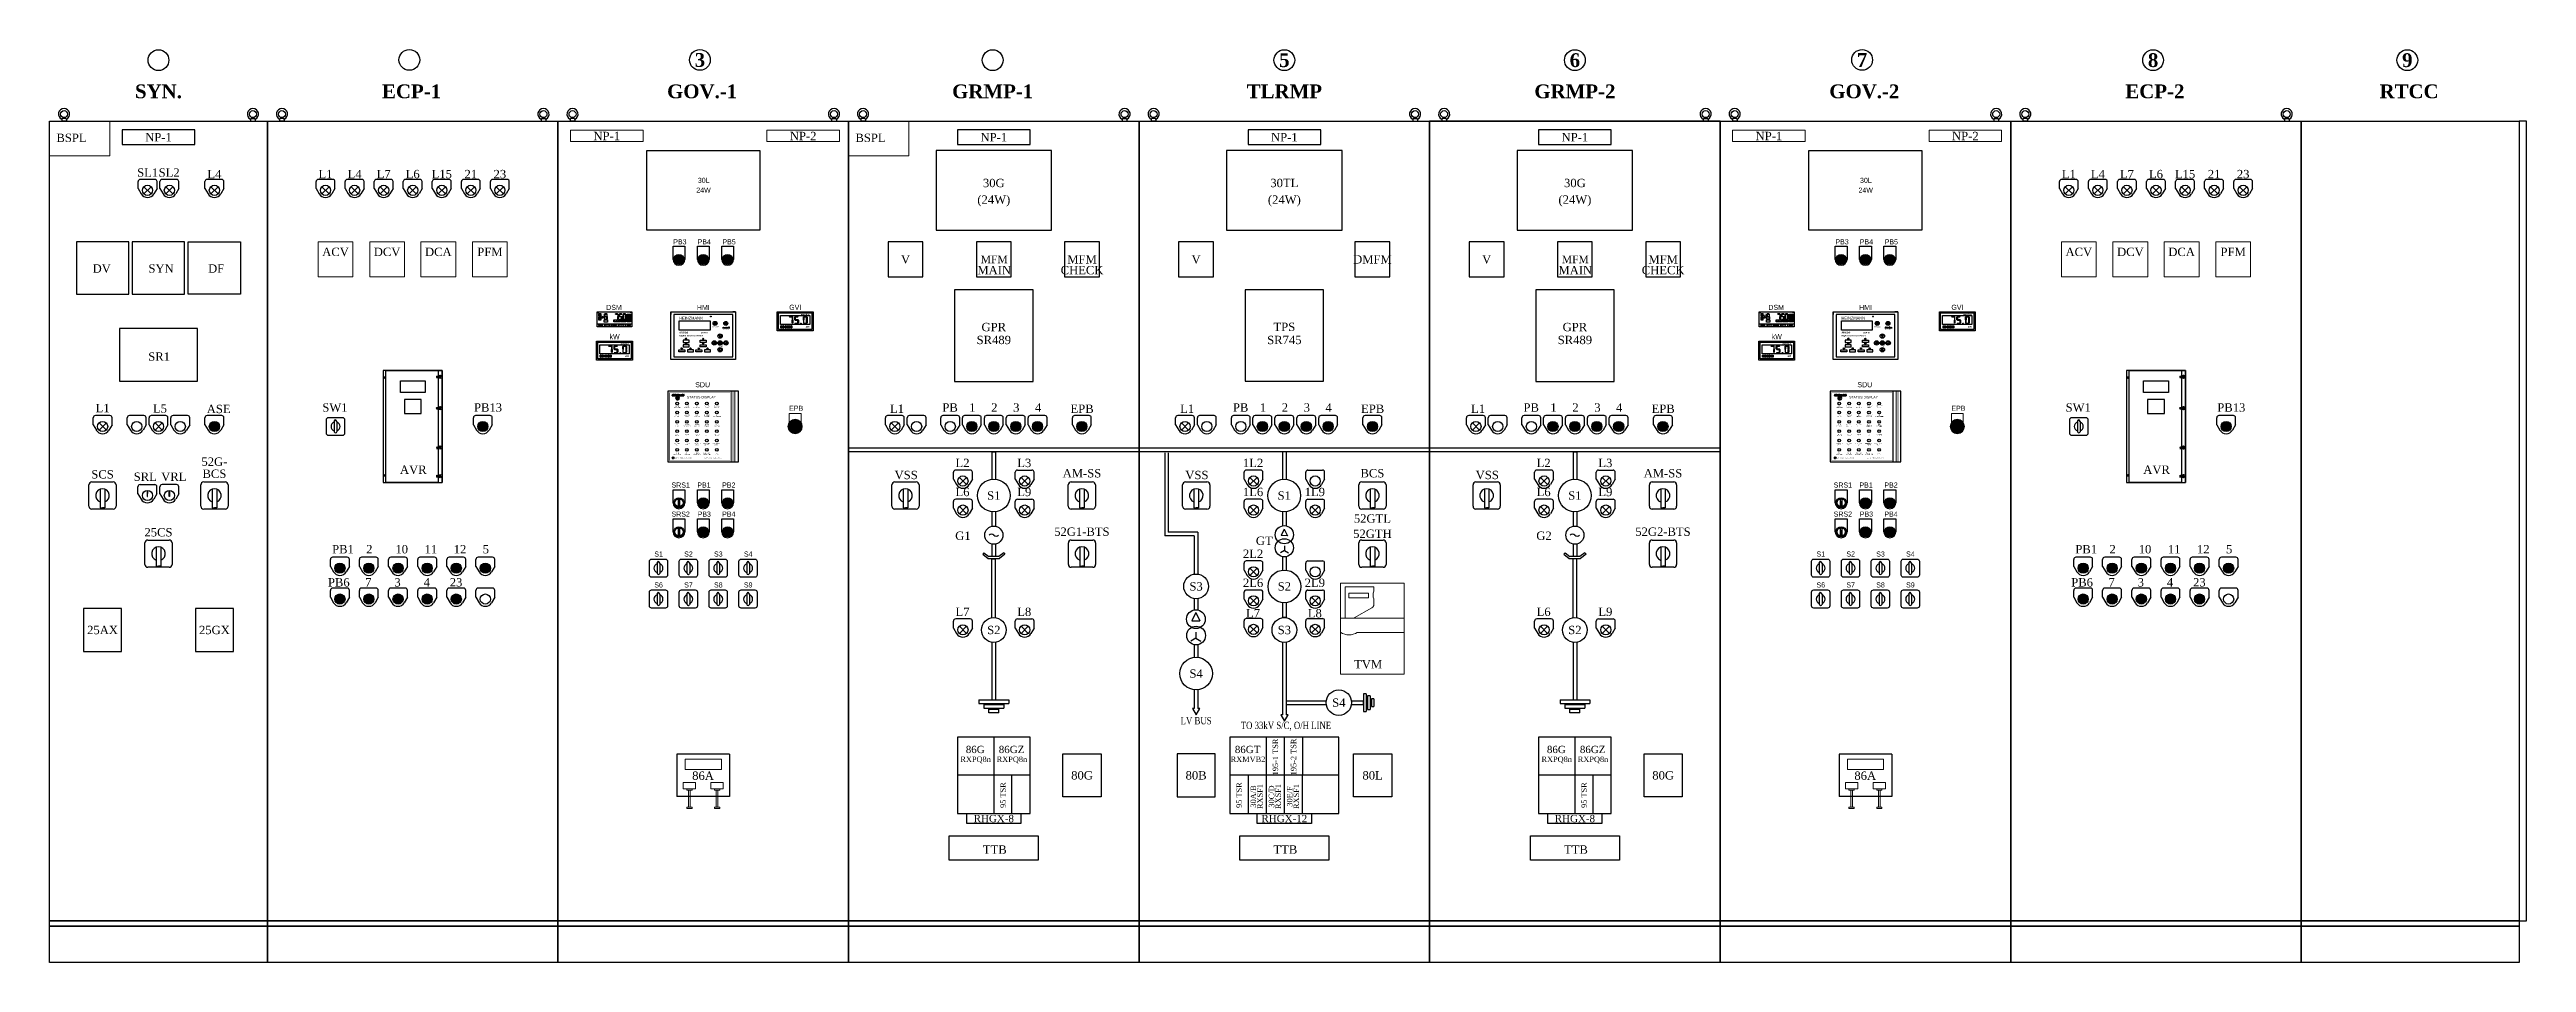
# Model space of a CAD drawing. Header units: millimetres. Extents: x -258 to 424, y -2156 to -1905.
import ezdxf
from ezdxf.enums import TextEntityAlignment as Align

# ---------------------------------------------------------------- set-up
doc = ezdxf.new("R2010")
doc.units = ezdxf.units.MM
doc.linetypes.add('ACAD_ISO02W100', pattern=[15, 12, -3])
doc.layers.add('plate colour', color=7, linetype='Continuous', true_color=0x37db00)
doc.layers.add('Text', color=14, linetype='Continuous')
doc.styles.add('ROMANS', font='times.ttf')
doc.styles.add('ROMANT', font='timesbd.ttf')
doc.styles.add('STYLE2', font='techb___.ttf', dxfattribs={"height": 200})
doc.styles.add('Tahoma', font='tahoma.ttf')

# ---------------------------------------------------------------- blocks, each defined once
blk = doc.blocks.new('A$C63070589')
at = {"color": 0, "linetype": 'ByBlock', "lineweight": -2, "insert": (0, 1.4), "char_height": 2.757, "width": 54.432, "attachment_point": 4, "style": 'STYLE2'}
blk.add_mtext('{\\fBodoni MT Black|b0|i0|c0|p18;HEINZMANN}', dxfattribs=at)
blk = doc.blocks.new('A$C7C257AEB')
at = {"lineweight": 35}
for points in [[(117.7, 99.7, 1), (125.3, 99.7, 1)], [(147.2, 99.6, 1), (154.9, 99.6, 1)], [(131.7, 46, 1), (139.3, 46, 1)]]:
    blk.add_hatch(color=256, dxfattribs=at).paths.add_polyline_path(points)
h = blk.add_hatch(color=256, dxfattribs=at)
h.paths.add_polyline_path([(31.5, 31, 1), (28, 31, 1)])
h.paths.add_polyline_path([(28.2, 31, -1), (31.3, 31, -1)], flags=16)
h = blk.add_hatch(color=256, dxfattribs=at)
h.paths.add_polyline_path([(43.5, 57.2, 1), (40, 57.2, 1)])
h.paths.add_polyline_path([(40.2, 57.2, -1), (43.3, 57.2, -1)], flags=16)
h = blk.add_hatch(color=256, dxfattribs=at)
h.paths.add_polyline_path([(43.5, 44.5, 1), (40, 44.5, 1)])
h.paths.add_polyline_path([(40.2, 44.5, -1), (43.3, 44.5, -1)], flags=16)
h = blk.add_hatch(color=256, dxfattribs=at)
h.paths.add_polyline_path([(55.5, 31, 1), (52, 31, 1)])
h.paths.add_polyline_path([(52.2, 31, -1), (55.3, 31, -1)], flags=16)
h = blk.add_hatch(color=256, dxfattribs=at)
h.paths.add_polyline_path([(78.6, 31, 1), (75.1, 31, 1)])
h.paths.add_polyline_path([(75.3, 31, -1), (78.4, 31, -1)], flags=16)
h = blk.add_hatch(color=256, dxfattribs=at)
h.paths.add_polyline_path([(90.6, 57.2, 1), (87.1, 57.2, 1)])
h.paths.add_polyline_path([(87.3, 57.2, -1), (90.4, 57.2, -1)], flags=16)
h = blk.add_hatch(color=256, dxfattribs=at)
h.paths.add_polyline_path([(90.6, 44.5, 1), (87.1, 44.5, 1)])
h.paths.add_polyline_path([(87.3, 44.5, -1), (90.4, 44.5, -1)], flags=16)
h = blk.add_hatch(color=256, dxfattribs=at)
h.paths.add_polyline_path([(102.6, 31, 1), (99.1, 31, 1)])
h.paths.add_polyline_path([(99.3, 31, -1), (102.4, 31, -1)], flags=16)
for p, q in [((0, 0), (0, 131.9)), ((0, 131.9), (178, 131.9)), ((0, 131.9), (0, 126.9)), ((0, 131.9), (0, 123.9)), ((0, 126.9), (0, 126.9)), ((0, 123.9), (0, 123.9)), ((132.2, 65.4), (135.5, 69.4)), ((138.8, 65.4), (135.5, 69.4)), ((178, 131.9), (170, 131.9)), ((170, 131.9), (170, 131.9)), ((178, 131.9), (173, 131.9)), ((173, 131.9), (173, 131.9)), ((178, 131.9), (178, 0)), ((178, 0), (0, 0)), ((118.9, 49.3), (114.9, 46)), ((118.9, 42.7), (114.9, 46)), ((118.9, 47.7), (118.9, 49.3)), ((118.9, 47.7), (123.6, 47.7)), ((123.6, 44.3), (118.9, 44.3)), ((118.9, 44.3), (118.9, 42.7)), ((123.6, 47.7), (123.6, 44.3)), ((133.8, 65.4), (132.2, 65.4)), ((133.8, 26.6), (132.2, 26.6)), ((132.2, 26.6), (135.5, 22.6)), ((133.8, 65.4), (133.8, 60.7)), ((133.8, 60.7), (137.2, 60.7)), ((133.8, 26.6), (133.8, 31.3)), ((133.8, 31.3), (137.2, 31.3)), ((138.8, 26.6), (135.5, 22.6)), ((137.2, 60.7), (137.2, 65.4)), ((137.2, 65.4), (138.8, 65.4)), ((137.2, 31.3), (137.2, 26.6)), ((137.2, 26.6), (138.8, 26.6)), ((152.1, 47.7), (147.4, 47.7)), ((147.4, 47.7), (147.4, 44.3)), ((147.4, 44.3), (152.1, 44.3)), ((152.1, 47.7), (152.1, 49.3)), ((152.1, 49.3), (156.1, 46)), ((152.1, 42.7), (156.1, 46)), ((152.1, 44.3), (152.1, 42.7))]:
    blk.add_line(p, q)
at = {"lineweight": 60}
blk.add_line((142.4, 87.8), (162.4, 87.8), dxfattribs=at)
for points in [[(8, 7.9), (170, 7.9), (170, 123.9), (8, 123.9)], [(23, 106.6), (107.6, 106.6), (107.6, 80.7), (23, 80.7)], [(21.5, 26.9), (38, 26.9), (38, 21.2), (21.5, 21.2)], [(50, 53.2), (33.5, 53.2), (33.5, 47.4), (50, 47.4)], [(50, 40.4), (33.5, 40.4), (33.5, 34.7), (50, 34.7)], [(62, 26.9), (45.5, 26.9), (45.5, 21.2), (62, 21.2)], [(68.6, 26.9), (85.1, 26.9), (85.1, 21.2), (68.6, 21.2)], [(80.6, 53.2), (97.1, 53.2), (97.1, 47.4), (80.6, 47.4)], [(80.6, 40.4), (97.1, 40.4), (97.1, 34.7), (80.6, 34.7)], [(109.1, 26.9), (92.6, 26.9), (92.6, 21.2), (109.1, 21.2)]]:
    blk.add_lwpolyline(points, close=True)
for centre, radius in [((109.7, 118.7), 1.06), ((121.5, 99.7), 5.46), ((121.5, 99.7), 5.46), ((121.5, 99.7), 3.83), ((135.5, 64.9), 6.03), ((151, 99.6), 5.46), ((151, 99.6), 5.46), ((151, 99.6), 3.83), ((29.8, 31), 1.75), ((41.8, 57.2), 1.75), ((41.8, 44.5), 1.75), ((53.8, 31), 1.75), ((76.8, 31), 1.75), ((88.8, 57.2), 1.75), ((88.8, 44.5), 1.75), ((100.8, 31), 1.75), ((119.5, 46), 6.03), ((135.5, 46), 6.03), ((135.5, 27.1), 6.03), ((135.5, 46), 3.83), ((151.5, 46), 6.03)]:
    blk.add_circle(centre, radius)
at = {"lineweight": 35}
blk.add_circle((41.8, 57.2), 1.58, dxfattribs=at)
at = {"xscale": 2.863299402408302, "yscale": 2.863299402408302, "zscale": 2.863299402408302}
blk.add_blockref('A$C63070589', (23, 110.3), dxfattribs=at)
at = {"color": 0, "linetype": 'ByBlock', "lineweight": -2, "attachment_point": 4, "style": 'STYLE2'}
for s, insert, char_height, width in [('{\\fVerdana|b1|i0|c0|p34;ARGOS}', (23, 74.2), 4.532, 22.359), ('{\\fVerdana|b1|i0|c0|p34;DGP-01}', (82.6, 73.8), 3.371, 21.371), ('{\\fVerdana|b1|i0|c0|p34;Digital Governor Panel}', (23, 65), 3.746, 65.476)]:
    blk.add_mtext(s, dxfattribs=dict(at, insert=insert, char_height=char_height, width=width))
at = {"width": 0.00321, "attachment_point": 1}
for s, insert, char_height in [('{\\fVerdana|b0|i0|c0|p34;R}', (109.4, 119.3), 1.111), ('{\\fVerdana|b0|i0|c0|p34;Window}', (113.2, 92.3), 3.371), ('{\\fVerdana|b0|i0|c0|p34;Function}', (142.8, 92.2), 3.371), ('{\\fVerdana|b0|i0|c0|p34;Escape}', (142.8, 87.1), 3.371), ('{\\fVerdana|b0|i0|c0|p34;Enter}', (130, 39), 3.371)]:
    blk.add_mtext(s, dxfattribs=dict(at, insert=insert, char_height=char_height))
blk = doc.blocks.new('A$C25C26FBE')
h = blk.add_hatch(color=256)
edge = h.paths.add_edge_path()
edge.add_spline(control_points=[(-83.7, 8.7), (-83.6, 8.8), (-83.4, 8.8), (-83, 9), (-82.7, 9.1), (-82.2, 9.5), (-82, 9.7), (-81.8, 10.1), (-81.7, 10.3), (-81.7, 10.8), (-81.7, 11), (-81.9, 11.5), (-82, 11.7), (-82.3, 12), (-82.5, 12.1), (-83, 12.5), (-83.5, 12.7), (-84.4, 12.8), (-84.9, 12.8), (-85.7, 12.7), (-86.1, 12.6), (-86.6, 12.3), (-86.8, 12.1), (-87.2, 11.7), (-87.4, 11.5), (-87.6, 11.1), (-87.6, 10.9), (-87.6, 10.7)], knot_values=[1.92049, 1.92049, 1.92049, 1.92049, 2.098363, 2.098363, 2.491419, 2.491419, 2.818934, 2.818934, 3.089322, 3.089322, 3.35971, 3.35971, 3.630098, 3.630098, 3.900486, 3.900486, 4.451318, 4.451318, 5.002151, 5.002151, 5.403203, 5.403203, 5.742048, 5.742048, 6.080892, 6.080892, 6.283185, 6.283185, 6.283185, 6.283185], degree=3, periodic=0)
edge.add_spline(control_points=[(-87.6, 10.7), (-87.6, 10.5), (-87.5, 10.3), (-87.4, 10), (-87.3, 9.8), (-87, 9.4), (-86.7, 9.2), (-86.1, 8.9), (-85.8, 8.8), (-85.3, 8.7), (-85.2, 8.7), (-85.1, 8.7)], knot_values=[6.283185, 6.283185, 6.283185, 6.283185, 6.505903, 6.505903, 6.728621, 6.728621, 7.143627, 7.143627, 7.558634, 7.558634, 7.694383, 7.694383, 7.694383, 7.694383], degree=3, periodic=0)
edge.add_line((-85.1, 8.7), (-85.1, 9.5))
edge.add_ellipse((-84.6, 10.7), major_axis=(-2.15, 0), ratio=0.592217, start_angle=114.84788, end_angle=438.82195, ccw=False)
edge.add_line((-83.7, 9.6), (-83.7, 8.7))
h.paths.add_polyline_path([(-83.7, 8.2), (-83.7, 9.8), (-84.8, 9)])
h = blk.add_hatch(color=256)
h.paths.add_polyline_path([(-71.2, 11.4), (-72.4, 12.5), (-73.7, 11.4)])
h.paths.add_polyline_path([(-71.7, 8.5), (-71.7, 11.4), (-73.1, 11.4), (-73.1, 8.5)])
for points in [[(-56.7, 38.6), (-57.6, 39.2), (-64.6, 39.2), (-65.5, 38.6), (-64.6, 37.9), (-57.6, 37.9)], [(-56, 30.3), (-56, 37.3), (-56.7, 38.2), (-57.3, 37.3), (-57.3, 30.3), (-56.7, 29.4)], [(-56, 21.4), (-56, 28.5), (-56.7, 29.4), (-57.3, 28.5), (-57.3, 21.4), (-56.7, 20.5)], [(-34.3, 20.2, 1), (-32.6, 20.2, 1)], [(-17.1, 20.1), (-17.9, 20.8), (-25, 20.8), (-25.9, 20.1), (-25, 19.5), (-17.9, 19.5)]]:
    blk.add_hatch(color=1).paths.add_polyline_path(points)
h = blk.add_hatch(color=256)
h.paths.add_polyline_path([(-62, 12.5), (-63.4, 12.5), (-63.4, 9.5), (-62, 9.5)])
h.paths.add_polyline_path([(-61.4, 9.5), (-64, 9.5), (-62.7, 8.5)])
h = blk.add_hatch(color=1)
h.paths.add_polyline_path([(-41.1, 38.6), (-42, 39.2), (-49, 39.2), (-49.9, 38.6), (-49, 37.9), (-42, 37.9)])
h.paths.add_polyline_path([(-49.9, 29.4), (-49.9, 29.4), (-49.9, 29.4), (-49.2, 30.3), (-49.2, 37.3), (-49.9, 38.2), (-50.5, 37.3), (-50.5, 30.3)])
h.paths.add_polyline_path([(-41.1, 29.4), (-42, 30), (-49, 30), (-49.9, 29.4), (-49.9, 29.4), (-49, 28.7), (-42, 28.7)])
h.paths.add_polyline_path([(-40.4, 21.4), (-40.4, 28.5), (-41.1, 29.4), (-41.7, 28.5), (-41.7, 21.4), (-41.1, 20.5)])
h.paths.add_polyline_path([(-41.1, 20.1), (-42, 20.8), (-49, 20.8), (-49.9, 20.1), (-49, 19.5), (-42, 19.5)])
h = blk.add_hatch(color=1)
h.paths.add_polyline_path([(-17.1, 38.6), (-17.9, 39.2), (-25, 39.2), (-25.9, 38.6), (-25, 37.9), (-17.9, 37.9)])
h.paths.add_polyline_path([(-25.2, 30.3), (-25.2, 37.3), (-25.9, 38.2), (-26.5, 37.3), (-26.5, 30.3), (-25.9, 29.4)])
h.paths.add_polyline_path([(-16.4, 30.3), (-16.4, 37.3), (-17.1, 38.2), (-17.7, 37.3), (-17.7, 30.3), (-17.1, 29.4)])
h = blk.add_hatch(color=1)
h.paths.add_polyline_path([(-25.2, 21.4), (-25.2, 28.5), (-25.9, 29.4), (-26.5, 28.5), (-26.5, 21.4), (-25.9, 20.5)])
h.paths.add_polyline_path([(-16.4, 21.4), (-16.4, 28.5), (-17.1, 29.4), (-17.7, 28.5), (-17.7, 21.4), (-17.1, 20.5)])
for p, q in [((-85.1, 8.7), (-85.1, 9.5)), ((-83.7, 9.8), (-84.8, 9)), ((-83.7, 8.2), (-84.8, 9)), ((-73.7, 11.4), (-72.4, 12.5)), ((-72.4, 12.5), (-71.2, 11.4)), ((-64, 9.5), (-62.7, 8.5)), ((-62.7, 8.5), (-61.4, 9.5))]:
    blk.add_line(p, q)
for points in [[(-98.7, 52.2), (0, 52.2), (0, 0), (-98.7, 0)], [(-95.2, 48.7), (-3.5, 48.7), (-3.5, 3.5), (-95.2, 3.5)], [(-89.7, 41.6), (-9, 41.6), (-9, 17), (-89.7, 17)], [(-73.1, 11.4), (-71.7, 11.4), (-71.7, 8.5), (-73.1, 8.5)], [(-63.4, 12.5), (-62, 12.5), (-62, 9.5), (-63.4, 9.5)]]:
    blk.add_lwpolyline(points, close=True)
for points in [[(-88.5, 8.2), (-88.5, 12.9)], [(-88, 13.4), (-81.2, 13.4)], [(-81.2, 7.6), (-88, 7.6)], [(-83.7, 9.8), (-83.7, 8.2)], [(-80.7, 12.9), (-80.7, 8.2)], [(-76.4, 8.2), (-76.4, 12.9)], [(-75.8, 13.4), (-69, 13.4)], [(-69, 7.6), (-75.8, 7.6)], [(-71.2, 11.4), (-73.7, 11.4)], [(-68.5, 12.9), (-68.5, 8.2)], [(-66.6, 8.2), (-66.6, 12.9)], [(-66.1, 13.4), (-59.3, 13.4)], [(-59.3, 7.6), (-66.1, 7.6)], [(-61.4, 9.5), (-64, 9.5)], [(-58.8, 12.9), (-58.8, 8.2)]]:
    blk.add_lwpolyline(points)
for centre, start, end in [((-88, 12.9), 90, 180), ((-88, 8.2), 180, 270), ((-81.2, 12.9), 0, 90), ((-81.2, 8.2), 270, 0), ((-75.8, 12.9), 90, 180), ((-75.8, 8.2), 180, 270), ((-69, 12.9), 0, 90), ((-69, 8.2), 270, 0), ((-66.1, 12.9), 90, 180), ((-66.1, 8.2), 180, 270), ((-59.3, 12.9), 0, 90), ((-59.3, 8.2), 270, 0)]:
    blk.add_arc(centre, 0.568, start, end)
blk.add_ellipse((-84.6, 10.7), major_axis=(-2.15, 0), ratio=0.592217, start_param=2.004474, end_param=7.658888)
blk.add_open_spline([(-83.7, 8.7), (-83.6, 8.8), (-83.4, 8.8), (-83, 9), (-82.7, 9.1), (-82.2, 9.5), (-82, 9.7), (-81.8, 10.1), (-81.7, 10.3), (-81.7, 10.8), (-81.7, 11), (-81.9, 11.5), (-82, 11.7), (-82.3, 12), (-82.5, 12.1), (-83, 12.5), (-83.5, 12.7), (-84.4, 12.8), (-84.9, 12.8), (-85.7, 12.7), (-86.1, 12.6), (-86.6, 12.3), (-86.8, 12.1), (-87.2, 11.7), (-87.4, 11.5), (-87.6, 11.1), (-87.6, 10.9), (-87.6, 10.7), (-87.6, 10.5), (-87.5, 10.3), (-87.4, 10), (-87.3, 9.8), (-87, 9.4), (-86.7, 9.2), (-86.1, 8.9), (-85.8, 8.8), (-85.3, 8.7), (-85.2, 8.7), (-85.1, 8.7)], degree=3, knots=[1.92049, 1.92049, 1.92049, 1.92049, 2.098363, 2.098363, 2.491419, 2.491419, 2.818934, 2.818934, 3.089322, 3.089322, 3.35971, 3.35971, 3.630098, 3.630098, 3.900486, 3.900486, 4.451318, 4.451318, 5.002151, 5.002151, 5.403203, 5.403203, 5.742048, 5.742048, 6.080892, 6.080892, 6.283185, 6.283185, 6.283185, 6.505903, 6.505903, 6.728621, 6.728621, 7.143627, 7.143627, 7.558634, 7.558634, 7.694383, 7.694383, 7.694383, 7.694383])
at = {"layer": 'Text'}
for p, q in [((-65.5, 38.6), (-64.6, 39.2)), ((-64.6, 37.9), (-65.5, 38.6)), ((-57.6, 39.2), (-64.6, 39.2)), ((-64.6, 37.9), (-57.6, 37.9)), ((-56.7, 38.6), (-57.6, 39.2)), ((-57.6, 37.9), (-56.7, 38.6)), ((-56.7, 38.2), (-57.3, 37.3)), ((-57.3, 37.3), (-57.3, 30.3)), ((-56.7, 29.4), (-57.3, 30.3)), ((-56.7, 29.4), (-57.3, 28.5)), ((-57.3, 21.4), (-57.3, 28.5)), ((-56.7, 20.5), (-57.3, 21.4)), ((-56, 37.3), (-56.7, 38.2)), ((-56, 30.3), (-56.7, 29.4)), ((-56, 28.5), (-56.7, 29.4)), ((-56, 21.4), (-56.7, 20.5)), ((-56, 30.3), (-56, 37.3)), ((-56, 28.5), (-56, 21.4)), ((-50.5, 37.3), (-49.9, 38.2)), ((-49.9, 38.2), (-50.5, 37.3)), ((-50.5, 30.3), (-50.5, 37.3)), ((-50.5, 30.3), (-50.5, 37.3)), ((-50.5, 30.3), (-49.9, 29.4)), ((-49.9, 29.4), (-50.5, 30.3)), ((-49.9, 38.6), (-49, 39.2)), ((-49, 37.9), (-49.9, 38.6)), ((-49.9, 38.2), (-49.2, 37.3)), ((-49.2, 37.3), (-49.9, 38.2)), ((-49.9, 29.4), (-49.2, 30.3)), ((-49.2, 30.3), (-49.9, 29.4)), ((-49, 30), (-49.9, 29.4)), ((-49.9, 29.4), (-49, 30)), ((-49.9, 29.4), (-49, 28.7)), ((-49, 28.7), (-49.9, 29.4)), ((-49, 20.8), (-49.9, 20.1)), ((-49.9, 20.1), (-49, 19.5)), ((-49.2, 37.3), (-49.2, 30.3)), ((-49.2, 37.3), (-49.2, 30.3)), ((-42, 39.2), (-49, 39.2)), ((-49, 37.9), (-42, 37.9)), ((-49, 30), (-42, 30)), ((-42, 30), (-49, 30)), ((-42, 28.7), (-49, 28.7)), ((-49, 28.7), (-42, 28.7)), ((-49, 20.8), (-42, 20.8)), ((-42, 19.5), (-49, 19.5)), ((-41.1, 38.6), (-42, 39.2)), ((-42, 37.9), (-41.1, 38.6)), ((-42, 30), (-41.1, 29.4)), ((-41.1, 29.4), (-42, 30)), ((-41.1, 29.4), (-42, 28.7)), ((-42, 28.7), (-41.1, 29.4)), ((-42, 20.8), (-41.1, 20.1)), ((-41.1, 20.1), (-42, 19.5)), ((-41.1, 29.4), (-41.7, 28.5)), ((-41.1, 29.4), (-41.7, 28.5)), ((-41.7, 21.4), (-41.7, 28.5)), ((-41.7, 21.4), (-41.7, 28.5)), ((-41.1, 20.5), (-41.7, 21.4)), ((-41.1, 20.5), (-41.7, 21.4)), ((-40.4, 28.5), (-41.1, 29.4)), ((-40.4, 28.5), (-41.1, 29.4)), ((-40.4, 21.4), (-41.1, 20.5)), ((-40.4, 21.4), (-41.1, 20.5)), ((-40.4, 28.5), (-40.4, 21.4)), ((-40.4, 28.5), (-40.4, 21.4)), ((-26.5, 37.3), (-25.9, 38.2)), ((-25.9, 38.2), (-26.5, 37.3)), ((-26.5, 30.3), (-26.5, 37.3)), ((-26.5, 30.3), (-26.5, 37.3)), ((-26.5, 30.3), (-25.9, 29.4)), ((-25.9, 29.4), (-26.5, 30.3)), ((-26.5, 28.5), (-25.9, 29.4)), ((-26.5, 28.5), (-26.5, 21.4)), ((-26.5, 21.4), (-25.9, 20.5)), ((-25.9, 38.6), (-25, 39.2)), ((-25, 37.9), (-25.9, 38.6)), ((-25.9, 38.2), (-25.2, 37.3)), ((-25.2, 37.3), (-25.9, 38.2)), ((-25.9, 29.4), (-25.2, 30.3)), ((-25.2, 30.3), (-25.9, 29.4)), ((-25.9, 29.4), (-25.2, 28.5)), ((-25.9, 20.5), (-25.2, 21.4)), ((-25, 20.8), (-25.9, 20.1)), ((-25.9, 20.1), (-25, 19.5)), ((-25.2, 37.3), (-25.2, 30.3)), ((-25.2, 37.3), (-25.2, 30.3)), ((-25.2, 21.4), (-25.2, 28.5)), ((-17.9, 39.2), (-25, 39.2)), ((-25, 37.9), (-17.9, 37.9)), ((-25, 20.8), (-17.9, 20.8)), ((-17.9, 19.5), (-25, 19.5)), ((-17.1, 38.6), (-17.9, 39.2)), ((-17.9, 37.9), (-17.1, 38.6)), ((-17.9, 20.8), (-17.1, 20.1)), ((-17.1, 20.1), (-17.9, 19.5)), ((-17.1, 38.2), (-17.7, 37.3)), ((-17.1, 38.2), (-17.7, 37.3)), ((-17.7, 37.3), (-17.7, 30.3)), ((-17.7, 30.3), (-17.7, 37.3)), ((-17.1, 29.4), (-17.7, 30.3)), ((-17.1, 29.4), (-17.7, 30.3)), ((-17.1, 29.4), (-17.7, 28.5)), ((-17.7, 21.4), (-17.7, 28.5)), ((-17.1, 20.5), (-17.7, 21.4)), ((-16.4, 37.3), (-17.1, 38.2)), ((-16.4, 37.3), (-17.1, 38.2)), ((-16.4, 30.3), (-17.1, 29.4)), ((-16.4, 30.3), (-17.1, 29.4)), ((-16.4, 28.5), (-17.1, 29.4)), ((-16.4, 21.4), (-17.1, 20.5)), ((-16.4, 30.3), (-16.4, 37.3)), ((-16.4, 37.3), (-16.4, 30.3)), ((-16.4, 28.5), (-16.4, 21.4))]:
    blk.add_line(p, q, dxfattribs=at)
blk.add_circle((-33.5, 20.2), 0.842, dxfattribs=at)
at = {"char_height": 4.2, "width": 20.747, "attachment_point": 2}
for s, insert in [('{\\fArial|b1|i1|c0|p34;masibus}', (-21.5, 46.8)), ('{\\fArial|b1|i1|c0|p34;408}', (-15.1, 12.8))]:
    blk.add_mtext(s, dxfattribs=dict(at, insert=insert))
blk = doc.blocks.new('A$C663411DF')
blk.add_hatch(color=256).paths.add_polyline_path([(1.5, -11.2), (1.5, 3.3), (-1.5, 3.3), (-1.5, -11.2)])
for p, q in [((-16.3, 0), (-16.3, 35.9)), ((-16.3, 35.9), (16.4, 35.9)), ((-1.5, 3.3), (1.5, 3.3)), ((16.4, 35.9), (16.3, 0))]:
    blk.add_line(p, q)
blk.add_lwpolyline([(-1.5, 11.2), (1.5, 11.2), (1.5, -11.2), (-1.5, -11.2)], close=True)
at = {"color": 0, "linetype": 'Continuous'}
blk.add_circle((0, 0), 13.8, dxfattribs=at)
blk.add_circle((0, 0), 11.2)
blk.add_arc((0, 0), 16.3, 180, 0, dxfattribs=at)
blk = doc.blocks.new('A$C08A04AE9')
blk.add_hatch(color=256).paths.add_polyline_path([(-11.2, 0, 1), (11.2, 0, 1)])
for p, q in [((-16.3, 0), (-16.3, 35.9)), ((-16.3, 35.9), (16.4, 35.9)), ((16.4, 35.9), (16.3, 0))]:
    blk.add_line(p, q)
at = {"color": 0, "linetype": 'Continuous'}
blk.add_circle((0, 0), 13.8, dxfattribs=at)
blk.add_circle((0, 0), 11.2)
blk.add_arc((0, 0), 16.3, 180, 0, dxfattribs=at)
blk = doc.blocks.new('A$C319E25F5')
at = {"color": 0}
for p, q in [((-3.7, 13.6), (0, 19.1)), ((-3.7, 13.6), (-3.7, -14.9)), ((3.7, 13.6), (0, 19.1)), ((3.7, 13.6), (3.7, -14.9))]:
    blk.add_line(p, q, dxfattribs=at)
blk.add_lwpolyline([(19, -25), (-19, -25, -0.414214), (-25, -19), (-25, 19, -0.414214), (-19, 25), (19, 25, -0.414214), (25, 19), (25, -19, -0.414214)], format="xyb", close=True, dxfattribs=at)
for centre, radius, start, end in [((0, 0), 12.4, 107.23408, 252.76592), ((0, 0), 12.4, 107.23408, 252.76592), ((0, 0), 12.4, 287.23408, 72.76592), ((0, 0), 12.4, 287.23408, 72.76592), ((-0.1, -13.6), 3.75, 199.03278, 272.07838), ((0.1, -13.6), 3.75, 267.92162, 340.96722)]:
    blk.add_arc(centre, radius, start, end, dxfattribs=at)
blk = doc.blocks.new('A$C122167AF')
h = blk.add_hatch(color=74)
edge = h.paths.add_edge_path()
edge.add_spline(control_points=[(25.2, 176.8), (25.2, 176.8), (25.2, 176.8), (25.4, 177.5), (25.7, 178.2), (26.5, 179.2), (27, 179.6), (28, 180), (28.4, 180), (28.7, 180), (29.2, 180), (29.8, 179.9), (30.4, 179.5), (30.5, 179.5), (30.7, 179.4)], knot_values=[5.727591, 5.727591, 5.727591, 5.727591, 5.738419, 5.738419, 6.243266, 6.243266, 6.748112, 6.748112, 7.046955, 7.046955, 7.046955, 7.477983, 7.477983, 7.60255, 7.60255, 7.60255, 7.60255], degree=3, periodic=0)
edge.add_arc((26.9, 175.8), 5.22, 43.34234, 168.66539)
edge.add_line((21.7, 176.8), (21.1, 176.8))
edge.add_line((21.1, 176.8), (23.4, 176))
edge.add_line((23.4, 176), (26, 176.8))
edge.add_line((26, 176.8), (25.2, 176.8))
edge = h.paths.add_edge_path()
edge.add_ellipse((28.7, 175.8), major_axis=(0, 3.99), ratio=0.844504, start_angle=270.34201, end_angle=390.55049)
edge.add_ellipse((25.3, 175.8), major_axis=(0, 3.99), ratio=0.844504, start_angle=270.34201, end_angle=329.44951, ccw=False)
edge.add_line((28.7, 175.8), (32.1, 175.8))
h = blk.add_hatch(color=256)
edge = h.paths.add_edge_path()
edge.add_spline(control_points=[(30.5, 172), (30.2, 171.8), (29.8, 171.7), (28.8, 171.4), (28.2, 171.5), (27, 171.9), (26.4, 172.4), (25.6, 173.4), (25.3, 174.1), (25.1, 175.1), (25.1, 175.4), (25.1, 175.8)], knot_values=[7.848335, 7.848335, 7.848335, 7.848335, 8.170695, 8.170695, 8.675542, 8.675542, 9.180389, 9.180389, 9.685236, 9.685236, 9.93347, 9.93347, 9.93347, 9.93347], degree=3, periodic=0)
edge.add_line((25.1, 175.8), (21.6, 175.8))
edge.add_arc((26.9, 175.8), 5.22, 180, 314.34859)
edge = h.paths.add_edge_path()
edge.add_ellipse((28.7, 175.8), major_axis=(0, 3.99), ratio=0.844504, start_angle=149.44951, end_angle=270.34201)
edge.add_line((32.1, 175.8), (28.7, 175.8))
edge.add_ellipse((25.3, 175.8), major_axis=(0, 3.99), ratio=0.844504, start_angle=210.55049, end_angle=270.34201, ccw=False)
at = {"layer": 'Text'}
for points in [[(13.5, 184.1), (14.5, 184.1), (14.5, 182.6, -0.256897), (14.1, 182.3), (16.1, 182.3, -0.256897), (15.7, 182.6), (15.7, 185.6, -0.256897), (16.1, 185.9), (14.1, 185.9, -0.256897), (14.5, 185.6), (14.5, 184.4), (13.5, 184.4), (13.5, 185.6, -0.256897), (13.9, 185.9), (11.9, 185.9, -0.256897), (12.3, 185.6), (12.3, 182.6, -0.256897), (11.9, 182.3), (13.9, 182.3, -0.256897), (13.5, 182.6)], [(17.9, 184, -0.155983), (18.7, 183.3), (18.7, 185.1, -0.155983), (17.9, 184.4), (17.9, 185.6, -0.297798), (19.4, 184.4), (19.4, 185.9), (16.3, 185.9, -0.256897), (16.7, 185.6), (16.7, 182.6, -0.256897), (16.3, 182.3), (19.4, 182.3), (19.4, 183.8, -0.297798), (17.9, 182.6)], [(19.9, 182.6, -0.256897), (19.5, 182.3), (21.6, 182.3, -0.256897), (21.2, 182.6), (21.2, 185.6, -0.256897), (21.6, 185.9), (19.5, 185.9, -0.256897), (19.9, 185.6)], [(23.5, 185.9), (21.9, 185.9, -0.256897), (22.3, 185.6), (22.3, 182.6, -0.256897), (21.9, 182.3), (23, 182.3, -0.256897), (22.6, 182.6), (22.6, 184.9), (24, 182.3), (25, 182.3), (25, 185.6, -0.256897), (25.4, 185.9), (24.4, 185.9, -0.256897), (24.8, 185.6), (24.8, 183.5)], [(28.4, 185.9), (25.6, 185.9), (25.6, 184.4, -0.263626), (26.9, 185.6), (25.6, 182.3), (28.4, 182.3), (28.4, 183.8, -0.263626), (27.2, 182.5)], [(30.4, 182.3), (30.7, 182.3), (31.6, 184.5), (31.6, 182.6, -0.256897), (31.2, 182.3), (33.4, 182.3, -0.256897), (33, 182.6), (33, 185.6, -0.256897), (33.4, 185.9), (31.7, 185.9), (31, 184.2), (30.4, 185.9), (28.7, 185.9, -0.256897), (29.1, 185.6), (29.1, 182.6, -0.256897), (28.7, 182.3), (29.8, 182.3, -0.256897), (29.4, 182.6), (29.4, 184.9)], [(39.5, 182.3), (40.5, 182.3), (40.5, 185.6, -0.256897), (40.9, 185.9), (39.9, 185.9, -0.256897), (40.3, 185.6), (40.3, 183.5), (39, 185.9), (37.4, 185.9, -0.256897), (37.8, 185.6), (37.8, 182.6, -0.256897), (37.4, 182.3), (38.5, 182.3, -0.256897), (38.1, 182.6), (38.1, 184.9)], [(43.1, 182.3), (44.2, 182.3), (44.2, 185.6, -0.256897), (44.6, 185.9), (43.5, 185.9, -0.256897), (43.9, 185.6), (43.9, 183.5), (42.7, 185.9), (41.1, 185.9, -0.256897), (41.5, 185.6), (41.5, 182.6, -0.256897), (41.1, 182.3), (42.1, 182.3, -0.256897), (41.7, 182.6), (41.7, 184.9)]]:
    blk.add_hatch(color=256, dxfattribs=at).paths.add_polyline_path(points)
h = blk.add_hatch(color=256, dxfattribs=at)
edge = h.paths.add_edge_path()
edge.add_spline(control_points=[(25.2, 176.8), (25.2, 176.8), (25.2, 176.8), (25.4, 177.5), (25.7, 178.2), (26.5, 179.2), (27, 179.6), (28, 180), (28.4, 180), (28.7, 180), (29.2, 180), (29.8, 179.9), (30.4, 179.5), (30.5, 179.5), (30.7, 179.4)], knot_values=[5.727591, 5.727591, 5.727591, 5.727591, 5.738419, 5.738419, 6.243266, 6.243266, 6.748112, 6.748112, 7.046955, 7.046955, 7.046955, 7.477983, 7.477983, 7.60255, 7.60255, 7.60255, 7.60255], degree=3, periodic=0)
edge.add_arc((26.9, 175.8), 5.22, 43.34234, 168.66539)
edge.add_line((21.7, 176.8), (21.1, 176.8))
edge.add_line((21.1, 176.8), (23.4, 176))
edge.add_line((23.4, 176), (26, 176.8))
edge.add_line((26, 176.8), (25.2, 176.8))
edge = h.paths.add_edge_path()
edge.add_spline(control_points=[(30.5, 172), (30.2, 171.8), (29.8, 171.7), (28.8, 171.4), (28.2, 171.5), (27, 171.9), (26.4, 172.4), (25.6, 173.4), (25.3, 174.1), (25.1, 175.1), (25.1, 175.5), (25.1, 175.9)], knot_values=[7.821223, 7.821223, 7.821223, 7.821223, 8.143583, 8.143583, 8.64843, 8.64843, 9.153277, 9.153277, 9.658124, 9.658124, 9.93347, 9.93347, 9.93347, 9.93347], degree=3, periodic=0)
edge.add_line((25.1, 175.9), (21.6, 175.9))
edge.add_arc((26.9, 175.8), 5.22, 178.74518, 314.34859)
edge = h.paths.add_edge_path()
edge.add_ellipse((25.3, 175.8), major_axis=(0, 3.99), ratio=0.844504, start_angle=210.55049, end_angle=329.44951, ccw=False)
edge.add_ellipse((28.7, 175.8), major_axis=(0, 3.99), ratio=0.844504, start_angle=149.44951, end_angle=390.55049)
h = blk.add_hatch(color=256, dxfattribs=at)
h.paths.add_polyline_path([(35.8, 185.9), (34.9, 185.9), (33.8, 182.6, -0.256897), (33.4, 182.3), (34.8, 182.3, -0.311037), (34.4, 182.7), (34.7, 183.5), (35.3, 183.5), (35.6, 182.6, -0.258571), (35.2, 182.3), (37.3, 182.3, -0.256897), (36.9, 182.6)])
h.paths.add_polyline_path([(35.2, 183.8), (34.8, 183.8), (35, 184.5)], flags=16)
for p, q in [((11.8, 13.8), (12.7, 12.9)), ((11.8, 8.6), (12.7, 9.5)), ((17, 13.8), (16.1, 12.9)), ((17, 8.6), (16.1, 9.5))]:
    blk.add_line(p, q)
for centre, radius in [((25.5, 160.9), 3.71), ((25.5, 136.4), 3.71), ((52.7, 160.9), 3.71), ((52.7, 136.4), 3.71), ((79.6, 160.9), 3.71), ((79.6, 136.4), 3.71), ((107.3, 160.9), 3.71), ((107.3, 136.4), 3.71), ((134.9, 160.9), 3.71), ((134.9, 136.4), 3.71), ((25.5, 110.6), 3.71), ((25.5, 84.8), 3.71), ((52.7, 110.6), 3.71), ((52.7, 84.8), 3.71), ((79.6, 110.6), 3.71), ((79.6, 84.8), 3.71), ((107.3, 110.6), 3.71), ((107.3, 84.8), 3.71), ((134.9, 110.6), 3.71), ((134.9, 84.8), 3.71), ((14.4, 11.2), 2.37), ((25.5, 59), 3.71), ((25.5, 33.2), 3.71), ((52.7, 59), 3.71), ((52.7, 33.2), 3.71), ((79.6, 59), 3.71), ((79.6, 33.2), 3.71), ((107.3, 59), 3.71), ((107.3, 33.2), 3.71), ((134.9, 59), 3.71), ((134.9, 33.2), 3.71)]:
    blk.add_circle(centre, radius)
at = {"layer": 'plate colour', "color": 72}
blk.add_lwpolyline([(0, 0), (195, 0), (195, 195), (0, 195)], close=True, dxfattribs=at)
at = {"layer": 'plate colour', "color": 72, "const_width": 1.56}
for points in [[(3.9, 3.9), (3.9, 191.1)], [(171.6, 191.1), (3.9, 191.1)], [(171.6, 0), (171.6, 195)], [(175.5, 0), (175.5, 195)], [(179.4, 0), (179.4, 195)], [(183.3, 0), (183.3, 195)], [(187.2, 0), (187.2, 195)], [(171.6, 3.9), (3.9, 3.9)]]:
    blk.add_lwpolyline(points, dxfattribs=at)
at = {"layer": 'Text'}
for p, q in [((11.9, 185.9), (13.9, 185.9)), ((11.9, 182.3), (13.9, 182.3)), ((12.3, 185.6), (12.3, 182.6)), ((13.5, 184.4), (13.5, 185.6)), ((14.5, 184.4), (13.5, 184.4)), ((13.5, 182.6), (13.5, 184.1)), ((14.5, 184.1), (13.5, 184.1)), ((14.1, 185.9), (16.1, 185.9)), ((14.1, 182.3), (16.1, 182.3)), ((14.5, 184.4), (14.5, 185.6)), ((14.5, 182.6), (14.5, 184.1)), ((15.7, 185.6), (15.7, 182.6)), ((16.3, 185.9), (19.4, 185.9)), ((16.3, 182.3), (19.4, 182.3)), ((16.7, 185.6), (16.7, 182.6)), ((17.9, 185.6), (17.9, 184.4)), ((17.9, 184), (17.9, 182.6)), ((18.7, 185.1), (18.7, 183.3)), ((19.4, 185.9), (19.4, 184.4)), ((19.4, 183.8), (19.4, 182.3)), ((19.5, 185.9), (21.6, 185.9)), ((19.5, 182.3), (21.6, 182.3)), ((19.6, 185.9), (21.6, 185.9)), ((19.6, 182.3), (21.6, 182.3)), ((19.9, 185.6), (19.9, 182.6)), ((21.1, 176.8), (21.7, 176.8)), ((23.4, 176), (21.1, 176.8)), ((21.2, 182.6), (21.2, 185.6)), ((21.6, 175.9), (25.1, 175.9)), ((21.9, 185.9), (23.5, 185.9)), ((21.9, 182.3), (23, 182.3)), ((22.3, 185.6), (22.3, 182.6)), ((22.6, 184.9), (22.6, 182.6)), ((22.6, 184.9), (24, 182.3)), ((26, 176.8), (23.4, 176)), ((23.5, 185.9), (24.8, 183.5)), ((24, 182.3), (25, 182.3)), ((24.4, 185.9), (25.4, 185.9)), ((24.8, 185.6), (24.8, 183.5)), ((25, 185.6), (25, 182.3)), ((25.2, 176.8), (26, 176.8)), ((25.6, 185.9), (28.4, 185.9)), ((25.6, 185.9), (25.6, 184.4)), ((26.9, 185.6), (25.6, 182.3)), ((25.6, 182.3), (28.4, 182.3)), ((27.2, 182.5), (28.4, 185.9)), ((28.4, 183.8), (28.4, 182.3)), ((28.7, 185.9), (30.4, 185.9)), ((28.7, 182.3), (29.8, 182.3)), ((28.7, 182.3), (29.8, 182.3)), ((29.1, 185.6), (29.1, 182.6)), ((29.4, 184.9), (29.4, 182.6)), ((29.4, 184.9), (30.4, 182.3)), ((30.4, 185.9), (31, 184.2)), ((30.4, 182.3), (30.7, 182.3)), ((31.6, 184.5), (30.7, 182.3)), ((31.7, 185.9), (31, 184.2)), ((31.2, 182.3), (33.4, 182.3)), ((31.6, 184.5), (31.6, 182.6)), ((31.7, 185.9), (33.4, 185.9)), ((33, 185.6), (33, 182.6)), ((33.4, 182.3), (34.8, 182.3)), ((33.8, 182.6), (34.9, 185.9)), ((34.4, 182.7), (34.7, 183.5)), ((34.7, 183.5), (35.3, 183.5)), ((34.8, 183.8), (35, 184.5)), ((34.8, 183.8), (35.2, 183.8)), ((34.9, 185.9), (35.8, 185.9)), ((35.2, 183.8), (35, 184.5)), ((35.2, 182.3), (37.3, 182.3)), ((35.6, 182.6), (35.3, 183.5)), ((36.9, 182.6), (35.8, 185.9)), ((37.4, 185.9), (39, 185.9)), ((37.4, 185.9), (39, 185.9)), ((37.4, 182.3), (38.5, 182.3)), ((37.4, 182.3), (38.5, 182.3)), ((37.8, 185.6), (37.8, 182.6)), ((38.1, 184.9), (38.1, 182.6)), ((38.1, 184.9), (39.5, 182.3)), ((39, 185.9), (40.3, 183.5)), ((39.5, 182.3), (40.5, 182.3)), ((39.5, 182.3), (40.5, 182.3)), ((39.9, 185.9), (40.9, 185.9)), ((39.9, 185.9), (40.9, 185.9)), ((40.3, 185.6), (40.3, 183.5)), ((40.5, 185.6), (40.5, 182.3)), ((41.1, 185.9), (42.7, 185.9)), ((41.1, 185.9), (42.7, 185.9)), ((41.1, 182.3), (42.1, 182.3)), ((41.1, 182.3), (42.1, 182.3)), ((41.5, 185.6), (41.5, 182.6)), ((41.7, 184.9), (41.7, 182.6)), ((41.7, 184.9), (43.1, 182.3)), ((42.7, 185.9), (43.9, 183.5)), ((43.1, 182.3), (44.1, 182.3)), ((43.1, 182.3), (44.2, 182.3)), ((43.5, 185.9), (44.1, 185.9)), ((43.5, 185.9), (44.6, 185.9)), ((43.9, 185.6), (43.9, 183.5)), ((44.2, 185.6), (44.2, 182.3))]:
    blk.add_line(p, q, dxfattribs=at)
for centre, radius, start, end in [((11.8, 185.4), 0.528, 23.88695, 81.51714), ((11.8, 182.8), 0.528, 278.48286, 336.11305), ((14, 185.4), 0.528, 98.48286, 156.11305), ((14, 182.8), 0.528, 203.88695, 261.51714), ((14, 185.4), 0.528, 23.88695, 81.51714), ((14, 182.8), 0.528, 278.48286, 336.11305), ((16.2, 185.4), 0.528, 98.48286, 156.11305), ((16.2, 182.8), 0.528, 203.88695, 261.51714), ((16.2, 185.4), 0.528, 23.88695, 81.51714), ((16.2, 182.8), 0.528, 278.48286, 336.11305), ((17.8, 183.9), 1.71, 17.33403, 83.66778), ((17.2, 185.9), 1.74, 295.95604, 331.41895), ((17.2, 182.4), 1.74, 28.58105, 64.04396), ((17.8, 184.3), 1.71, 276.33222, 342.66597), ((19.4, 185.4), 0.528, 23.88695, 81.51714), ((19.4, 182.8), 0.528, 278.48286, 336.11305), ((21.7, 185.4), 0.528, 98.48286, 156.11305), ((21.7, 182.8), 0.528, 203.88695, 261.51714), ((26.9, 175.8), 5.22, 178.74518, 314.34859), ((26.9, 175.8), 5.22, 43.34234, 168.66539), ((21.8, 185.4), 0.528, 23.88695, 81.51714), ((21.8, 182.8), 0.528, 278.48286, 336.11305), ((23.1, 182.8), 0.528, 203.88695, 261.51714), ((24.3, 185.4), 0.528, 23.88695, 81.51714), ((25.5, 185.4), 0.528, 98.48286, 156.11305), ((27.3, 184), 1.75, 105.76492, 164.83953), ((26.7, 184.2), 1.75, 285.76492, 344.83953), ((28.7, 185.4), 0.528, 23.88695, 81.51714), ((28.7, 182.8), 0.528, 278.48286, 336.11305), ((29.9, 182.8), 0.528, 203.88695, 261.51714), ((31.1, 182.8), 0.528, 278.48286, 336.11305), ((33.5, 185.4), 0.528, 98.48286, 156.11305), ((33.5, 182.8), 0.528, 203.88695, 261.51714), ((33.3, 182.8), 0.528, 278.48286, 336.11305), ((34.9, 182.8), 0.528, 192.40655, 261.51714), ((35.1, 182.8), 0.528, 278.48286, 336.47296), ((37.4, 182.8), 0.528, 203.88695, 261.51714), ((37.4, 185.4), 0.528, 23.88695, 81.51714), ((37.4, 182.8), 0.528, 278.48286, 336.11305), ((38.6, 182.8), 0.528, 203.88695, 261.51714), ((39.8, 185.4), 0.528, 23.88695, 81.51714), ((41, 185.4), 0.528, 98.48286, 156.11305), ((41, 185.4), 0.528, 23.88695, 81.51714), ((41, 182.8), 0.528, 278.48286, 336.11305), ((42.2, 182.8), 0.528, 203.88695, 261.51714), ((43.5, 185.4), 0.528, 23.88695, 81.51714), ((44.7, 185.4), 0.528, 98.48286, 156.11305)]:
    blk.add_arc(centre, radius, start, end, dxfattribs=at)
for centre, start_param, end_param in [((28.7, 175.8), 2.608386, 6.816392), ((25.3, 175.8), 3.674799, 5.749979)]:
    blk.add_ellipse(centre, major_axis=(0, 3.99), ratio=0.844504, start_param=start_param, end_param=end_param, dxfattribs=at)
for points, knots in [([(25.1, 175.9), (25.1, 175.5), (25.1, 175.1), (25.3, 174.1), (25.6, 173.4), (26.4, 172.4), (27, 171.9), (28.2, 171.5), (28.8, 171.4), (29.8, 171.7), (30.2, 171.8), (30.5, 172)], [7.821223, 7.821223, 7.821223, 7.821223, 8.096569, 8.096569, 8.601415, 8.601415, 9.106262, 9.106262, 9.611109, 9.611109, 9.93347, 9.93347, 9.93347, 9.93347]), ([(30.7, 179.4), (30.5, 179.5), (30.4, 179.5), (29.8, 179.9), (29.2, 180), (28.7, 180), (28.4, 180), (28, 180), (27, 179.6), (26.5, 179.2), (25.7, 178.2), (25.4, 177.5), (25.2, 176.8), (25.2, 176.8), (25.2, 176.8)], [5.727591, 5.727591, 5.727591, 5.727591, 5.852158, 5.852158, 6.283185, 6.283185, 6.283185, 6.582028, 6.582028, 7.086875, 7.086875, 7.591722, 7.591722, 7.60255, 7.60255, 7.60255, 7.60255])]:
    blk.add_open_spline(points, degree=3, knots=knots, dxfattribs=at)
at = {"color": 7, "attachment_point": 5, "style": 'Tahoma'}
for s, insert, char_height in [('UNIT IN\\PAUTO MODE', (25.6, 151.7), 2.24), ('PRE-START\\PCOND. OK', (52.5, 151.9), 2.24), ('UNIT\\PSTANDSTILL', (79.6, 151.9), 2.24), ('GOVERNOR\\PREADY', (108.4, 151.9), 2.24), ('UNIT READY\\PTO START', (135.5, 151.9), 2.24), ('UNIT IN\\PTEST MODE', (25.5, 127.2), 2.24), ('UNIT IN\\PPOS. MODE', (26.1, 100.7), 2.24), ('UNIT IN\\PkW MODE', (26, 74.4), 2.24), ('MIV BYPASS\\PVALVE CLOSE', (53.3, 100.7), 2.244), ('AUTO UNIT\\PSTART', (53.1, 127), 2.24), ('MIV FULL\\PCLOSE', (53.1, 74.4), 2.24), ('MIV BYPASS\\PVALVE OPEN', (80.8, 100.7), 2.24), ('UNIT\\PSPINNING', (80.1, 127), 2.24), ('MIV FULL\\POPEN', (81, 74.4), 2.24), ('UNIT READY\\PTO SYNCH.', (107.8, 127), 2.24), ('MIV DIFF.\\PPRESS. OK', (108.3, 100.4), 2.24), ('SPARE', (107.6, 74.2), 2.24), ('UNIT\\PSYNCHRONIZED', (135.8, 127), 2.244), ('GEN. BRAKE\\PAPPLIED', (135.5, 74.1), 2.24), ('GRID \\PAVAILABLE', (135.3, 100.4), 2.24), ('UNIT IN\\PSCADA MODE', (25.7, 22.5), 2.24), ('OPU PUMP-1\\PON/OFF', (25.6, 49.1), 2.24), ('OPU PUMP-2\\PON/OFF', (52.5, 49.1), 2.24), ('UNIT IN\\PTACP MODE', (52.8, 22.5), 2.24), ('DEF SIGNAL \\PCONTROL FAILS', (79.7, 22.5), 2.244), ('GLOS PUMP-1\\PON/OFF', (80.2, 48.5), 2.244), ('NOZ SIGNAL \\PCONTROL FAILS', (107.4, 22.5), 2.244), ('GLOS PUMP-2\\PON/OFF', (106.5, 48.8), 2.244), ('GLOS DC PUMP\\PON/OFF', (133.5, 49), 2.244), ('SPARE', (135.1, 22.5), 2.24)]:
    blk.add_mtext(s, dxfattribs=dict(at, insert=insert, char_height=char_height))
at = {"attachment_point": 5}
for s, insert, char_height, width in [('{\\fArial|b0|i0|c0|p34;STATUS DISPLAY}', (92.3, 178.3), 6.739, 144.816), ("LAMP 'ON' MEANS CONDITIONS 'YES'", (43, 11.3), 1.872, 50.237), ("LAMP 'OFF' MEANS CONDITIONS 'NO'", (124.8, 11.3), 1.872, 50.237)]:
    blk.add_mtext(s, dxfattribs=dict(at, insert=insert, char_height=char_height, width=width))
blk = doc.blocks.new('A$C42BB1318')
for p, q in [((-95.7, 42), (0, 42)), ((-95.7, 0), (-95.7, 42)), ((-95.7, 8.4), (0, 8.4)), ((0, 0), (-95.7, 0)), ((-91, 36.8), (-85.8, 36.8)), ((-91, 34.1), (-91, 36.8)), ((-85.8, 34.1), (-91, 34.1)), ((-91, 32.9), (-85.8, 32.9)), ((-91, 30.2), (-91, 32.9)), ((-85.8, 30.2), (-91, 30.2)), ((-91, 28.9), (-85.8, 28.9)), ((-91, 26.2), (-91, 28.9)), ((-85.8, 26.2), (-91, 26.2)), ((-91, 24.9), (-85.8, 24.9)), ((-91, 22.2), (-91, 24.9)), ((-85.8, 22.2), (-91, 22.2)), ((-91, 21), (-85.8, 21)), ((-91, 18.3), (-91, 21)), ((-85.8, 18.3), (-91, 18.3)), ((-90.7, 7.5), (-81.2, 7.5)), ((-81.2, 4.4), (-90.7, 4.4)), ((-90.6, 28.9), (-85.8, 28.9)), ((-85.8, 26.2), (-90.6, 26.2)), ((-90.6, 24.9), (-85.8, 24.9)), ((-85.8, 22.2), (-90.6, 22.2)), ((-90.6, 21), (-85.8, 21)), ((-85.8, 18.3), (-90.6, 18.3)), ((-85.8, 36.8), (-85.8, 34.1)), ((-85.8, 32.9), (-85.8, 30.2)), ((-85.8, 32.9), (-85.8, 30.2)), ((-85.8, 28.9), (-85.8, 26.2)), ((-85.8, 28.9), (-85.8, 26.2)), ((-85.8, 24.9), (-85.8, 22.2)), ((-85.8, 24.9), (-85.8, 22.2)), ((-85.8, 21), (-85.8, 18.3)), ((-85.8, 21), (-85.8, 18.3)), ((-83.7, 29.1), (-79.2, 29.1)), ((-83.7, 24.5), (-83.7, 29.1)), ((-79.2, 24.5), (-83.7, 24.5)), ((-79.2, 29.1), (-79.2, 24.5)), ((-75.9, 19.5), (-67, 19.5)), ((-75.9, 12.8), (-75.9, 19.5)), ((-67, 12.8), (-75.9, 12.8)), ((-75.1, 8.4), (-75.1, 0)), ((-70.9, 7.7), (-61.4, 7.7)), ((-61.4, 4.5), (-70.9, 4.5)), ((-67, 19.5), (-67, 12.8)), ((-56.9, 8.4), (-56.9, 0)), ((-52.6, 7.5), (-43, 7.5)), ((-43, 4.4), (-52.6, 4.4)), ((-50.9, 6.9), (-45.3, 6.9)), ((-49.6, 19.3), (-33.1, 19.3)), ((-49.6, 14.3), (-49.6, 19.3)), ((-33.1, 14.3), (-49.6, 14.3)), ((-45.3, 5.1), (-48.6, 5.1)), ((-37.8, 8.4), (-37.8, 0)), ((-33.1, 19.3), (-33.1, 14.3)), ((-33, 7.7), (-23.5, 7.7)), ((-23.5, 4.5), (-33, 4.5)), ((-31.4, 19.3), (-16.7, 19.3)), ((-31.4, 14.3), (-31.4, 19.3)), ((-16.7, 14.3), (-31.4, 14.3)), ((-27.8, 6.1), (-28.6, 6.9)), ((-28, 6.1), (-28.6, 6.7)), ((-27.8, 6.1), (-28.6, 5.2)), ((-28, 6.1), (-28.6, 5.4)), ((-18.1, 8.4), (-18.1, 0)), ((-16.7, 19.3), (-16.7, 14.3)), ((-13.1, 7.5), (-4.9, 7.5)), ((-4.9, 4.4), (-13.1, 4.4)), ((-12.8, 34.9), (-3.8, 34.9)), ((-12.8, 14.5), (-12.8, 34.9)), ((-3.8, 14.5), (-12.8, 14.5)), ((-3.8, 34.2), (-11, 34.2)), ((-11, 34.2), (-11, 15.1)), ((-3.8, 34.1), (-11, 34.1)), ((-3.8, 33.8), (-11, 33.8)), ((-3.8, 33.6), (-11, 33.6)), ((-3.8, 33.4), (-11, 33.4)), ((-3.8, 33.2), (-11, 33.2)), ((-3.8, 33), (-11, 33)), ((-3.8, 32.7), (-11, 32.7)), ((-3.8, 32.5), (-11, 32.5)), ((-3.8, 32.3), (-11, 32.3)), ((-3.8, 32.1), (-11, 32.1)), ((-3.8, 31.8), (-11, 31.8)), ((-3.8, 31.6), (-11, 31.6)), ((-3.8, 31.4), (-11, 31.4)), ((-3.8, 31.2), (-11, 31.2)), ((-3.8, 31), (-11, 31)), ((-3.8, 30.7), (-11, 30.7)), ((-3.8, 30.5), (-11, 30.5)), ((-3.8, 30.3), (-11, 30.3)), ((-3.8, 30.1), (-11, 30.1)), ((-3.8, 29.8), (-11, 29.8)), ((-3.8, 29.6), (-11, 29.6)), ((-3.8, 29.4), (-11, 29.4)), ((-3.8, 29.2), (-11, 29.2)), ((-3.8, 28.9), (-11, 28.9)), ((-3.8, 28.7), (-11, 28.7)), ((-3.8, 28.5), (-11, 28.5)), ((-3.8, 28.3), (-11, 28.3)), ((-3.8, 28.1), (-11, 28.1)), ((-3.8, 27.8), (-11, 27.8)), ((-3.8, 27.6), (-11, 27.6)), ((-3.8, 27.4), (-11, 27.4)), ((-3.8, 27.2), (-11, 27.2)), ((-3.8, 26.9), (-11, 26.9)), ((-3.8, 26.7), (-11, 26.7)), ((-3.8, 26.5), (-11, 26.5)), ((-3.8, 26.3), (-11, 26.3)), ((-3.8, 26.1), (-11, 26.1)), ((-3.8, 25.8), (-11, 25.8)), ((-3.8, 25.6), (-11, 25.6)), ((-3.8, 25.4), (-11, 25.4)), ((-3.8, 25.2), (-11, 25.2)), ((-3.8, 24.9), (-11, 24.9)), ((-3.8, 24.7), (-11, 24.7)), ((-3.8, 24.5), (-11, 24.5)), ((-3.8, 24.3), (-11, 24.3)), ((-3.8, 24), (-11, 24)), ((-3.8, 23.8), (-11, 23.8)), ((-3.8, 23.6), (-11, 23.6)), ((-3.8, 23.4), (-11, 23.4)), ((-3.8, 23.2), (-11, 23.2)), ((-3.8, 22.9), (-11, 22.9)), ((-3.8, 22.7), (-11, 22.7)), ((-3.8, 22.5), (-11, 22.5)), ((-3.8, 22.3), (-11, 22.3)), ((-3.8, 22), (-11, 22)), ((-3.8, 21.8), (-11, 21.8)), ((-3.8, 21.6), (-11, 21.6)), ((-3.8, 21.4), (-11, 21.4)), ((-3.8, 21.2), (-11, 21.2)), ((-3.8, 20.9), (-11, 20.9)), ((-3.8, 20.7), (-11, 20.7)), ((-3.8, 20.5), (-11, 20.5)), ((-3.8, 20.3), (-11, 20.3)), ((-3.8, 20), (-11, 20)), ((-3.8, 19.8), (-11, 19.8)), ((-3.8, 19.6), (-11, 19.6)), ((-3.8, 19.4), (-11, 19.4)), ((-3.8, 19.1), (-11, 19.1)), ((-3.8, 18.9), (-11, 18.9)), ((-3.8, 18.7), (-11, 18.7)), ((-3.8, 18.5), (-11, 18.5)), ((-3.8, 18.3), (-11, 18.3)), ((-3.8, 18), (-11, 18)), ((-3.8, 17.8), (-11, 17.8)), ((-3.8, 17.6), (-11, 17.6)), ((-3.8, 17.4), (-11, 17.4)), ((-3.8, 17.1), (-11, 17.1)), ((-3.8, 16.9), (-11, 16.9)), ((-3.8, 16.7), (-11, 16.7)), ((-3.8, 16.5), (-11, 16.5)), ((-3.8, 16.3), (-11, 16.3)), ((-3.8, 16), (-11, 16)), ((-3.8, 15.8), (-11, 15.8)), ((-3.8, 15.6), (-11, 15.6)), ((-3.8, 15.4), (-11, 15.4)), ((-3.8, 15.1), (-11, 15.1)), ((-11, 15.1), (-3.8, 15.1)), ((-9.3, 6.4), (-10.2, 5.6)), ((-9.3, 6.2), (-10, 5.6)), ((-9.3, 6.4), (-8.5, 5.6)), ((-9.3, 6.2), (-8.7, 5.6)), ((-3.8, 34.9), (-3.8, 14.5)), ((-3.8, 15.1), (-3.8, 34.2)), ((0, 42), (0, 0))]:
    blk.add_line(p, q)
for centre, radius in [((-93.5, 39.8), 0.808), ((-86, 6), 0.508), ((-12.1, 34.2), 0.181), ((-12.1, 24.7), 0.181), ((-12.1, 15.1), 0.181), ((-2.2, 39.8), 0.808)]:
    blk.add_circle(centre, radius)
for centre, radius, start, end in [((-90.4, 6), 1.63, 102.78135, 257.21865), ((-81.6, 6), 1.63, 282.78135, 77.21865), ((-70.6, 6.1), 1.63, 102.78135, 257.21865), ((-61.8, 6.1), 1.63, 282.78135, 77.21865), ((-52.2, 6), 1.63, 102.78135, 257.21865), ((-50.9, 6), 0.918, 90, 270), ((-45.3, 6), 0.918, 270, 90), ((-43.4, 6), 1.63, 282.78135, 77.21865), ((-32.7, 6.1), 1.63, 102.78135, 257.21865), ((-23.9, 6.1), 1.63, 282.78135, 77.21865), ((-12.7, 6), 1.63, 102.78135, 257.21865), ((-5.2, 6), 1.63, 282.78135, 77.21865)]:
    blk.add_arc(centre, radius, start, end)
for centre in [(-47.8, 18.1), (-47.8, 15.5), (-41.8, 18.1), (-41.8, 15.5), (-35.6, 18.1), (-35.6, 15.5)]:
    blk.add_ellipse(centre, major_axis=(-1.41, 0), ratio=0.72049)
blk.add_solid([(-48.6, 5), (-49.2, 5.1), (-48.6, 5.2)])
at = {"layer": 'Text'}
for p, q in [((-81.2, 27.7), (-81.1, 27.9)), ((-81.2, 26.7), (-81.2, 27.7)), ((-81.2, 26.7), (-81.1, 26.5)), ((-81.2, 26.4), (-81.1, 26.5)), ((-81.2, 26.4), (-81.2, 25.3)), ((-81.2, 25.3), (-81.1, 25.2)), ((-81.1, 27.9), (-80.9, 28)), ((-80.9, 27.8), (-81.1, 27.9)), ((-81.1, 27.9), (-81, 27.7)), ((-81.1, 26.5), (-81, 26.7)), ((-80.9, 26.6), (-81.1, 26.5)), ((-81.1, 26.5), (-81, 26.4)), ((-81.1, 26.5), (-80.9, 26.4)), ((-81.1, 25.2), (-81, 25.3)), ((-80.9, 25.2), (-81.1, 25.1)), ((-81.1, 25.1), (-80.9, 25)), ((-81, 27.7), (-81, 26.7)), ((-81, 25.3), (-81, 26.4)), ((-79.9, 28), (-80.9, 28)), ((-80.9, 27.8), (-79.9, 27.8)), ((-80.9, 26.6), (-79.9, 26.6)), ((-79.9, 26.4), (-80.9, 26.4)), ((-80.9, 25.2), (-79.9, 25.2)), ((-79.9, 25), (-80.9, 25)), ((-79.7, 27.9), (-79.9, 28)), ((-79.9, 27.8), (-79.7, 27.9)), ((-79.9, 26.6), (-79.7, 26.5)), ((-79.7, 26.5), (-79.9, 26.4)), ((-79.9, 25.2), (-79.7, 25.1)), ((-79.7, 25.1), (-79.9, 25)), ((-79.7, 27.9), (-79.8, 27.7)), ((-79.8, 27.7), (-79.8, 26.7)), ((-79.7, 26.5), (-79.8, 26.7)), ((-79.7, 26.5), (-79.8, 26.4)), ((-79.8, 25.3), (-79.8, 26.4)), ((-79.7, 25.2), (-79.8, 25.3)), ((-79.6, 27.7), (-79.7, 27.9)), ((-79.6, 26.7), (-79.7, 26.5)), ((-79.6, 26.4), (-79.7, 26.5)), ((-79.6, 25.3), (-79.7, 25.2)), ((-79.6, 26.7), (-79.6, 27.7)), ((-79.6, 26.4), (-79.6, 25.3)), ((-75.5, 34.3), (-75, 35)), ((-75.5, 28.9), (-75.5, 34.3)), ((-75.5, 28.9), (-75, 28.2)), ((-75.5, 27.5), (-75, 28.2)), ((-75.5, 27.5), (-75.5, 22.1)), ((-75.5, 22.1), (-75, 21.4)), ((-75, 35.3), (-74.3, 35.8)), ((-74.3, 34.8), (-75, 35.3)), ((-75, 35), (-74.5, 34.3)), ((-75, 28.2), (-74.5, 28.9)), ((-74.3, 28.7), (-75, 28.2)), ((-75, 28.2), (-74.5, 27.5)), ((-75, 28.2), (-74.3, 27.7)), ((-75, 21.4), (-74.5, 22.1)), ((-74.3, 21.6), (-75, 21.1)), ((-75, 21.1), (-74.3, 20.6)), ((-74.5, 34.3), (-74.5, 28.9)), ((-74.5, 22.1), (-74.5, 27.5)), ((-68.9, 35.8), (-74.3, 35.8)), ((-74.3, 34.8), (-68.9, 34.8)), ((-74.3, 28.7), (-68.9, 28.7)), ((-68.9, 27.7), (-74.3, 27.7)), ((-74.3, 21.6), (-68.9, 21.6)), ((-68.9, 20.6), (-74.3, 20.6)), ((-68.2, 35.3), (-68.9, 35.8)), ((-68.9, 34.8), (-68.2, 35.3)), ((-68.9, 28.7), (-68.2, 28.2)), ((-68.2, 28.2), (-68.9, 27.7)), ((-68.9, 21.6), (-68.2, 21.1)), ((-68.2, 21.1), (-68.9, 20.6)), ((-68.2, 35), (-68.7, 34.3)), ((-68.7, 34.3), (-68.7, 28.9)), ((-68.2, 28.2), (-68.7, 28.9)), ((-68.2, 28.2), (-68.7, 27.5)), ((-68.7, 22.1), (-68.7, 27.5)), ((-68.2, 21.4), (-68.7, 22.1)), ((-67.7, 34.3), (-68.2, 35)), ((-67.7, 28.9), (-68.2, 28.2)), ((-67.7, 27.5), (-68.2, 28.2)), ((-67.7, 22.1), (-68.2, 21.4)), ((-67.7, 28.9), (-67.7, 34.3)), ((-67.7, 27.5), (-67.7, 22.1)), ((-45.4, 35.3), (-44.7, 35.8)), ((-44.7, 34.8), (-45.4, 35.3)), ((-39.3, 35.8), (-44.7, 35.8)), ((-44.7, 34.8), (-39.3, 34.8)), ((-38.6, 35.3), (-39.3, 35.8)), ((-39.3, 34.8), (-38.6, 35.3)), ((-38.6, 35), (-39.1, 34.3)), ((-39.1, 34.3), (-39.1, 28.9)), ((-38.6, 28.2), (-39.1, 28.9)), ((-38.6, 28.2), (-39.1, 27.5)), ((-39.1, 22.1), (-39.1, 27.5)), ((-38.6, 21.4), (-39.1, 22.1)), ((-38.1, 34.3), (-38.6, 35)), ((-38.1, 28.9), (-38.6, 28.2)), ((-38.1, 27.5), (-38.6, 28.2)), ((-38.1, 22.1), (-38.6, 21.4)), ((-38.1, 28.9), (-38.1, 34.3)), ((-38.1, 27.5), (-38.1, 22.1)), ((-34.9, 34.3), (-34.5, 35)), ((-34.9, 28.9), (-34.9, 34.3)), ((-34.9, 28.9), (-34.5, 28.2)), ((-34.5, 35.3), (-33.8, 35.8)), ((-33.8, 34.8), (-34.5, 35.3)), ((-34.5, 35), (-34, 34.3)), ((-34.5, 28.2), (-34, 28.9)), ((-33.8, 28.7), (-34.5, 28.2)), ((-34.5, 28.2), (-33.8, 27.7)), ((-33.8, 21.6), (-34.5, 21.1)), ((-34.5, 21.1), (-33.8, 20.6)), ((-34, 34.3), (-34, 28.9)), ((-28.4, 35.8), (-33.8, 35.8)), ((-33.8, 34.8), (-28.4, 34.8)), ((-33.8, 28.7), (-28.4, 28.7)), ((-28.4, 27.7), (-33.8, 27.7)), ((-33.8, 21.6), (-28.4, 21.6)), ((-28.4, 20.6), (-33.8, 20.6)), ((-31.2, 18.6), (-31.1, 18.8)), ((-31.2, 17), (-31.2, 18.6)), ((-31.2, 17), (-31.1, 16.8)), ((-31.2, 16.6), (-31.1, 16.8)), ((-31.2, 16.6), (-31.2, 15)), ((-31.2, 15), (-31.1, 14.8)), ((-31.1, 18.9), (-30.9, 19.1)), ((-30.9, 18.8), (-31.1, 18.9)), ((-31.1, 18.8), (-30.9, 18.6)), ((-31.1, 16.8), (-30.9, 17)), ((-30.9, 17), (-31.1, 16.8)), ((-31.1, 16.8), (-30.9, 16.6)), ((-31.1, 16.8), (-30.9, 16.7)), ((-31.1, 14.8), (-30.9, 15)), ((-30.9, 14.9), (-31.1, 14.7)), ((-31.1, 14.7), (-30.9, 14.6)), ((-29.3, 19.1), (-30.9, 19.1)), ((-30.9, 18.8), (-29.3, 18.8)), ((-30.9, 18.6), (-30.9, 17)), ((-30.9, 17), (-29.3, 17)), ((-29.3, 16.7), (-30.9, 16.7)), ((-30.9, 15), (-30.9, 16.6)), ((-30.9, 14.9), (-29.3, 14.9)), ((-29.3, 14.6), (-30.9, 14.6)), ((-29.1, 18.9), (-29.3, 19.1)), ((-29.3, 18.8), (-29.1, 18.9)), ((-29.3, 17), (-29.1, 16.8)), ((-29.1, 16.8), (-29.3, 16.7)), ((-29.3, 14.9), (-29.1, 14.7)), ((-29.1, 14.7), (-29.3, 14.6)), ((-29.1, 18.8), (-29.2, 18.6)), ((-29.2, 18.6), (-29.2, 17)), ((-29.1, 16.8), (-29.2, 17)), ((-29.1, 16.8), (-29.2, 16.6)), ((-29.2, 15), (-29.2, 16.6)), ((-29.1, 14.8), (-29.2, 15)), ((-28.9, 18.6), (-29.1, 18.8)), ((-28.9, 17), (-29.1, 16.8)), ((-28.9, 16.6), (-29.1, 16.8)), ((-28.9, 15), (-29.1, 14.8)), ((-28.9, 17), (-28.9, 18.6)), ((-28.9, 16.6), (-28.9, 15)), ((-27.7, 35.3), (-28.4, 35.8)), ((-28.4, 34.8), (-27.7, 35.3)), ((-28.4, 28.7), (-27.7, 28.2)), ((-27.7, 28.2), (-28.4, 27.7)), ((-28.4, 21.6), (-27.7, 21.1)), ((-27.7, 21.1), (-28.4, 20.6)), ((-28.3, 18.6), (-28.1, 18.8)), ((-28.3, 17), (-28.3, 18.6)), ((-28.3, 17), (-28.1, 16.8)), ((-28.3, 16.6), (-28.1, 16.8)), ((-28.3, 16.6), (-28.3, 15)), ((-28.3, 15), (-28.1, 14.8)), ((-27.7, 28.2), (-28.2, 27.5)), ((-28.2, 22.1), (-28.2, 27.5)), ((-27.7, 21.4), (-28.2, 22.1)), ((-28.1, 18.9), (-27.9, 19.1)), ((-27.9, 18.8), (-28.1, 18.9)), ((-28.1, 18.8), (-28, 18.6)), ((-28.1, 16.8), (-28, 17)), ((-27.9, 17), (-28.1, 16.8)), ((-28.1, 16.8), (-28, 16.6)), ((-28.1, 16.8), (-27.9, 16.7)), ((-28.1, 14.8), (-28, 15)), ((-27.9, 14.9), (-28.1, 14.7)), ((-28.1, 14.7), (-27.9, 14.6)), ((-28, 18.6), (-28, 17)), ((-28, 15), (-28, 16.6)), ((-26.3, 19.1), (-27.9, 19.1)), ((-27.9, 18.8), (-26.3, 18.8)), ((-27.9, 17), (-26.3, 17)), ((-26.3, 16.7), (-27.9, 16.7)), ((-27.9, 14.9), (-26.3, 14.9)), ((-26.3, 14.6), (-27.9, 14.6)), ((-27.2, 27.5), (-27.7, 28.2)), ((-27.2, 22.1), (-27.7, 21.4)), ((-27.2, 27.5), (-27.2, 22.1)), ((-26.1, 18.9), (-26.3, 19.1)), ((-26.3, 18.8), (-26.1, 18.9)), ((-26.1, 18.8), (-26.3, 18.6)), ((-26.3, 18.6), (-26.3, 17)), ((-26.1, 16.8), (-26.3, 17)), ((-26.3, 17), (-26.1, 16.8)), ((-26.1, 16.8), (-26.3, 16.6)), ((-26.1, 16.8), (-26.3, 16.7)), ((-26.3, 15), (-26.3, 16.6)), ((-26.1, 14.8), (-26.3, 15)), ((-26.3, 14.9), (-26.1, 14.7)), ((-26.1, 14.7), (-26.3, 14.6)), ((-26, 18.6), (-26.1, 18.8)), ((-26, 17), (-26.1, 16.8)), ((-26, 16.6), (-26.1, 16.8)), ((-26, 15), (-26.1, 14.8)), ((-26, 17), (-26, 18.6)), ((-26, 16.6), (-26, 15)), ((-25.4, 18.6), (-25.2, 18.8)), ((-25.4, 17), (-25.4, 18.6)), ((-25.4, 17), (-25.2, 16.8)), ((-25.4, 16.6), (-25.2, 16.8)), ((-25.4, 16.6), (-25.4, 15)), ((-25.4, 15), (-25.2, 14.8)), ((-25.2, 18.9), (-25, 19.1)), ((-25, 18.8), (-25.2, 18.9)), ((-25.2, 18.8), (-25.1, 18.6)), ((-25.2, 16.8), (-25.1, 17)), ((-25, 17), (-25.2, 16.8)), ((-25.2, 16.8), (-25.1, 16.6)), ((-25.2, 16.8), (-25, 16.7)), ((-25.2, 14.8), (-25.1, 15)), ((-25, 14.9), (-25.2, 14.7)), ((-25.2, 14.7), (-25, 14.6)), ((-25.1, 18.6), (-25.1, 17)), ((-25.1, 15), (-25.1, 16.6)), ((-23.4, 19.1), (-25, 19.1)), ((-25, 18.8), (-23.4, 18.8)), ((-25, 17), (-23.4, 17)), ((-23.4, 16.7), (-25, 16.7)), ((-25, 14.9), (-23.4, 14.9)), ((-23.4, 14.6), (-25, 14.6)), ((-24.4, 34.3), (-23.9, 35)), ((-24.4, 28.9), (-24.4, 34.3)), ((-24.4, 28.9), (-23.9, 28.2)), ((-24.4, 27.5), (-23.9, 28.2)), ((-24.4, 27.5), (-24.4, 22.1)), ((-24.4, 22.1), (-23.9, 21.4)), ((-23.9, 35.3), (-23.3, 35.8)), ((-23.3, 34.8), (-23.9, 35.3)), ((-23.9, 35), (-23.5, 34.3)), ((-23.9, 28.2), (-23.5, 28.9)), ((-23.9, 28.2), (-23.5, 27.5)), ((-23.9, 21.4), (-23.5, 22.1)), ((-23.3, 21.6), (-23.9, 21.1)), ((-23.9, 21.1), (-23.3, 20.6)), ((-23.5, 34.3), (-23.5, 28.9)), ((-23.5, 22.1), (-23.5, 27.5)), ((-23.2, 18.9), (-23.4, 19.1)), ((-23.4, 18.8), (-23.2, 18.9)), ((-23.4, 17), (-23.2, 16.8)), ((-23.2, 16.8), (-23.4, 16.7)), ((-23.4, 14.9), (-23.2, 14.7)), ((-23.2, 14.7), (-23.4, 14.6)), ((-17.8, 35.8), (-23.3, 35.8)), ((-23.3, 34.8), (-17.8, 34.8)), ((-23.3, 21.6), (-17.8, 21.6)), ((-17.8, 20.6), (-23.3, 20.6)), ((-23.2, 18.8), (-23.3, 18.6)), ((-23.3, 18.6), (-23.3, 17)), ((-23.2, 16.8), (-23.3, 17)), ((-23.2, 16.8), (-23.3, 16.6)), ((-23.3, 15), (-23.3, 16.6)), ((-23.2, 14.8), (-23.3, 15)), ((-23.1, 18.6), (-23.2, 18.8)), ((-23.1, 17), (-23.2, 16.8)), ((-23.1, 16.6), (-23.2, 16.8)), ((-23.1, 15), (-23.2, 14.8)), ((-23.1, 17), (-23.1, 18.6)), ((-23.1, 16.6), (-23.1, 15)), ((-22.4, 18.6), (-22.3, 18.8)), ((-22.4, 17), (-22.4, 18.6)), ((-22.4, 17), (-22.3, 16.8)), ((-22.4, 16.6), (-22.3, 16.8)), ((-22.4, 16.6), (-22.4, 15)), ((-22.4, 15), (-22.3, 14.8)), ((-22.3, 18.9), (-22.1, 19.1)), ((-22.1, 18.8), (-22.3, 18.9)), ((-22.3, 18.8), (-22.1, 18.6)), ((-22.3, 16.8), (-22.1, 17)), ((-22.1, 17), (-22.3, 16.8)), ((-22.3, 16.8), (-22.1, 16.6)), ((-22.3, 16.8), (-22.1, 16.7)), ((-22.3, 14.8), (-22.1, 15)), ((-22.1, 14.9), (-22.3, 14.7)), ((-22.3, 14.7), (-22.1, 14.6)), ((-20.5, 19.1), (-22.1, 19.1)), ((-22.1, 18.8), (-20.5, 18.8)), ((-22.1, 18.6), (-22.1, 17)), ((-22.1, 17), (-20.5, 17)), ((-20.5, 16.7), (-22.1, 16.7)), ((-22.1, 15), (-22.1, 16.6)), ((-22.1, 14.9), (-20.5, 14.9)), ((-20.5, 14.6), (-22.1, 14.6)), ((-20.3, 18.9), (-20.5, 19.1)), ((-20.5, 18.8), (-20.3, 18.9)), ((-20.5, 17), (-20.3, 16.8)), ((-20.3, 16.8), (-20.5, 16.7)), ((-20.5, 14.9), (-20.3, 14.7)), ((-20.3, 14.7), (-20.5, 14.6)), ((-20.3, 18.8), (-20.4, 18.6)), ((-20.4, 18.6), (-20.4, 17)), ((-20.3, 16.8), (-20.4, 17)), ((-20.3, 16.8), (-20.4, 16.6)), ((-20.4, 15), (-20.4, 16.6)), ((-20.3, 14.8), (-20.4, 15)), ((-20.1, 18.6), (-20.3, 18.8)), ((-20.1, 17), (-20.3, 16.8)), ((-20.1, 16.6), (-20.3, 16.8)), ((-20.1, 15), (-20.3, 14.8)), ((-20.1, 17), (-20.1, 18.6)), ((-20.1, 16.6), (-20.1, 15)), ((-19.5, 18.6), (-19.3, 18.8)), ((-19.5, 17), (-19.5, 18.6)), ((-19.5, 17), (-19.3, 16.8)), ((-19.5, 16.6), (-19.3, 16.8)), ((-19.5, 16.6), (-19.5, 15)), ((-19.5, 15), (-19.3, 14.8)), ((-19.3, 18.9), (-19.1, 19.1)), ((-19.1, 18.8), (-19.3, 18.9)), ((-19.3, 18.8), (-19.2, 18.6)), ((-19.3, 16.8), (-19.2, 17)), ((-19.1, 17), (-19.3, 16.8)), ((-19.3, 16.8), (-19.2, 16.6)), ((-19.3, 16.8), (-19.1, 16.7)), ((-19.3, 14.8), (-19.2, 15)), ((-19.1, 14.9), (-19.3, 14.7)), ((-19.3, 14.7), (-19.1, 14.6)), ((-19.2, 18.6), (-19.2, 17)), ((-19.2, 15), (-19.2, 16.6)), ((-17.5, 19.1), (-19.1, 19.1)), ((-19.1, 18.8), (-17.5, 18.8)), ((-19.1, 17), (-17.5, 17)), ((-17.5, 16.7), (-19.1, 16.7)), ((-19.1, 14.9), (-17.5, 14.9)), ((-17.5, 14.6), (-19.1, 14.6)), ((-17.2, 35.3), (-17.8, 35.8)), ((-17.8, 34.8), (-17.2, 35.3)), ((-17.8, 21.6), (-17.2, 21.1)), ((-17.2, 21.1), (-17.8, 20.6)), ((-17.2, 35), (-17.7, 34.3)), ((-17.7, 34.3), (-17.7, 28.9)), ((-17.2, 28.2), (-17.7, 28.9)), ((-17.2, 28.2), (-17.7, 27.5)), ((-17.7, 22.1), (-17.7, 27.5)), ((-17.2, 21.4), (-17.7, 22.1)), ((-17.3, 18.9), (-17.5, 19.1)), ((-17.5, 18.8), (-17.3, 18.9)), ((-17.3, 18.8), (-17.5, 18.6)), ((-17.5, 18.6), (-17.5, 17)), ((-17.3, 16.8), (-17.5, 17)), ((-17.5, 17), (-17.3, 16.8)), ((-17.3, 16.8), (-17.5, 16.6)), ((-17.3, 16.8), (-17.5, 16.7)), ((-17.5, 15), (-17.5, 16.6)), ((-17.3, 14.8), (-17.5, 15)), ((-17.5, 14.9), (-17.3, 14.7)), ((-17.3, 14.7), (-17.5, 14.6)), ((-17.2, 18.6), (-17.3, 18.8)), ((-17.2, 17), (-17.3, 16.8)), ((-17.2, 16.6), (-17.3, 16.8)), ((-17.2, 15), (-17.3, 14.8)), ((-16.7, 34.3), (-17.2, 35)), ((-16.7, 28.9), (-17.2, 28.2)), ((-16.7, 27.5), (-17.2, 28.2)), ((-16.7, 22.1), (-17.2, 21.4)), ((-17.2, 17), (-17.2, 18.6)), ((-17.2, 16.6), (-17.2, 15)), ((-16.7, 28.9), (-16.7, 34.3)), ((-16.7, 27.5), (-16.7, 22.1))]:
    blk.add_line(p, q, dxfattribs=at)
for s, height, p in [('MAX/MIN', 2.14, (-94, 1.4)), ('MAX', 2.42, (-83.7, 34.3)), ('MIN', 2.42, (-83.7, 30.4)), ('HOLD', 2.14, (-75.4, 13.4)), ('CMW', 2.14, (-75.3, 17)), ('LEVEL', 2.14, (-70.6, 1.6)), ('MODE', 2.14, (-52.1, 1.4)), ('TG', 1.07, (-48.8, 17.5)), ('T', 1.07, (-48.2, 15)), ('HH', 1.07, (-42.9, 17.5)), ('LL', 1.07, (-42.6, 15)), ('H', 1.07, (-36.1, 17.5)), ('L', 1.07, (-35.9, 15)), ('SHIFT', 2.14, (-33.3, 1.5)), ('UP', 2.14, (-10.5, 1.4))]:
    blk.add_text(s, height=height).set_placement(p)
at = {"attachment_point": 1}
for s, insert, char_height, width in [('{\\fVerdana|b0|i0|c0|p34;H }', (-90.4, 36.5), 2.084, 9.031), ('{\\fVerdana|b0|i0|c0|p34;H }', (-90.4, 32.5), 2.084, 9.031), ('{\\fVerdana|b0|i0|c0|p34;P }', (-90.4, 28.5), 2.084, 9.031), ('{\\fVerdana|b0|i0|c0|p34;L }', (-90.4, 24.6), 2.084, 9.031), ('{\\fVerdana|b0|i0|c0|p34;L }', (-90.4, 20.6), 2.084, 9.031), ('{\\fVerdana|b0|i0|c0|p34;H }', (-88.1, 36.5), 2.084, 9.031), ('{\\fVerdana|b0|i0|c0|p34;L }', (-88.1, 24.6), 2.084, 9.031), ('{\\fVerdana|b0|i0|c0|p34;B}', (-83.1, 28.5), 1.603, 6.947), ('{\\fVerdana|b0|i0|c0|p34;L}', (-83.1, 26.5), 1.603, 6.947)]:
    blk.add_mtext(s, dxfattribs=dict(at, insert=insert, char_height=char_height, width=width))

msp = doc.modelspace()

# ---------------------------------------------------------------- hatches: boundary and pattern name
for points in [[(-86.3, -1962.33, 1), (-84.05, -1962.33, 1)], [(-79.6, -1962.33, 1), (-77.35, -1962.33, 1)], [(-72.9, -1962.33, 1), (-70.65, -1962.33, 1)], [(233.7, -1962.33, 1), (235.95, -1962.33, 1)], [(240.4, -1962.33, 1), (242.65, -1962.33, 1)], [(247.1, -1962.33, 1), (249.35, -1962.33, 1)], [(-231.56, -2026.16), (-231.43, -2026.17), (-231.48, -2027.57), (-231.6, -2027.56)], [(-225.44, -2026.16), (-225.56, -2026.17), (-225.52, -2027.57), (-225.4, -2027.56)]]:
    msp.add_hatch(color=256).paths.add_polyline_path(points)
h = msp.add_hatch()
h.set_pattern_fill('ANSI31', scale=0.16, style=0)
h.set_pattern_definition([(45, (-11816.909185, 2053.762094), (-0.014142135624, 0.014142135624), [])])
h.paths.add_polyline_path([(-151.77, -1994.62), (-151.8, -1994.62), (-151.8, -1994.67), (-151.77, -1994.67)])
h.paths.add_polyline_path([(-151.77, -1994.44), (-151.8, -1994.44), (-151.8, -1994.62), (-151.77, -1994.62)])
h.paths.add_polyline_path([(-151.77, -1994.67), (-151.8, -1994.67), (-151.8, -1994.84), (-151.77, -1994.84)])
h = msp.add_hatch()
h.set_pattern_fill('ANSI31', scale=0.16, style=0)
h.set_pattern_definition([(45, (-11336.909185, 2053.762094), (-0.014142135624, 0.014142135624), [])])
h.paths.add_polyline_path([(328.23, -1994.62), (328.2, -1994.62), (328.2, -1994.67), (328.23, -1994.67)])
h.paths.add_polyline_path([(328.23, -1994.44), (328.2, -1994.44), (328.2, -1994.62), (328.23, -1994.62)])
h.paths.add_polyline_path([(328.23, -1994.67), (328.2, -1994.67), (328.2, -1994.84), (328.23, -1994.84)])
h = msp.add_hatch()
h.set_pattern_fill('ANSI31', scale=0.16, style=0)
h.set_pattern_definition([(45, (-11816.909185, 2045.144502), (-0.014142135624, 0.014142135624), [])])
h.paths.add_polyline_path([(-151.77, -2003.23), (-151.8, -2003.23), (-151.8, -2003.29), (-151.77, -2003.29)])
h.paths.add_polyline_path([(-151.77, -2003.06), (-151.8, -2003.06), (-151.8, -2003.23), (-151.77, -2003.23)])
h.paths.add_polyline_path([(-151.77, -2003.29), (-151.8, -2003.29), (-151.8, -2003.46), (-151.77, -2003.46)])
h = msp.add_hatch()
h.set_pattern_fill('ANSI31', scale=0.16, style=0)
h.set_pattern_definition([(45, (-11336.909185, 2045.144502), (-0.014142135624, 0.014142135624), [])])
h.paths.add_polyline_path([(328.23, -2003.23), (328.2, -2003.23), (328.2, -2003.29), (328.23, -2003.29)])
h.paths.add_polyline_path([(328.23, -2003.06), (328.2, -2003.06), (328.2, -2003.23), (328.23, -2003.23)])
h.paths.add_polyline_path([(328.23, -2003.29), (328.2, -2003.29), (328.2, -2003.46), (328.23, -2003.46)])
at = {"lineweight": 9}
h = msp.add_hatch(color=256, dxfattribs=at)
h.paths.add_polyline_path([(-51.2, -2008.33, 1), (-55.17, -2008.33, 1)])
h.paths.add_polyline_path([(-54.31, -2008.33, -1), (-52.06, -2008.33, -1)], flags=16)
h = msp.add_hatch(dxfattribs=at)
h.set_pattern_fill('DOTS', color=256, scale=3, style=0)
h.set_pattern_definition([(0, (1913.7062, -2133.85917), (0.09375, 0.1875), [0, -0.1875])])
h.paths.add_polyline_path([(-54.31, -2008.33, 1), (-52.06, -2008.33, 1)])
h = msp.add_hatch(color=256, dxfattribs=at)
h.paths.add_polyline_path([(268.8, -2008.33, 1), (264.83, -2008.33, 1)])
h.paths.add_polyline_path([(265.69, -2008.33, -1), (267.94, -2008.33, -1)], flags=16)
h = msp.add_hatch(dxfattribs=at)
h.set_pattern_fill('DOTS', color=256, scale=3, style=0)
h.set_pattern_definition([(0, (2233.7062, -2133.85917), (0.09375, 0.1875), [0, -0.1875])])
h.paths.add_polyline_path([(265.69, -2008.33, 1), (267.94, -2008.33, 1)])
h = msp.add_hatch()
h.set_pattern_fill('ANSI31', scale=0.16, style=0)
h.set_pattern_definition([(315, (-11816.909185, -6062.587655), (-0.014142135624, -0.014142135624), [])])
h.paths.add_polyline_path([(-151.77, -2014.21), (-151.8, -2014.21), (-151.8, -2014.15), (-151.77, -2014.15)])
h.paths.add_polyline_path([(-151.77, -2014.39), (-151.8, -2014.39), (-151.8, -2014.21), (-151.77, -2014.21)])
h.paths.add_polyline_path([(-151.77, -2014.15), (-151.8, -2014.15), (-151.8, -2013.99), (-151.77, -2013.99)])
h = msp.add_hatch()
h.set_pattern_fill('ANSI31', scale=0.16, style=0)
h.set_pattern_definition([(315, (-11336.909185, -6062.587655), (-0.014142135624, -0.014142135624), [])])
h.paths.add_polyline_path([(328.23, -2014.21), (328.2, -2014.21), (328.2, -2014.15), (328.23, -2014.15)])
h.paths.add_polyline_path([(328.23, -2014.39), (328.2, -2014.39), (328.2, -2014.21), (328.23, -2014.21)])
h.paths.add_polyline_path([(328.23, -2014.15), (328.2, -2014.15), (328.2, -2013.99), (328.23, -2013.99)])
h = msp.add_hatch()
h.set_pattern_fill('ANSI31', scale=0.16, style=0)
h.set_pattern_definition([(315, (-11816.909185, -6070.416946), (-0.014142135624, -0.014142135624), [])])
h.paths.add_polyline_path([(-151.77, -2022.04), (-151.8, -2022.04), (-151.8, -2021.98), (-151.77, -2021.98)])
h.paths.add_polyline_path([(-151.77, -2022.22), (-151.8, -2022.22), (-151.8, -2022.04), (-151.77, -2022.04)])
h.paths.add_polyline_path([(-151.77, -2021.98), (-151.8, -2021.98), (-151.8, -2021.81), (-151.77, -2021.81)])
h = msp.add_hatch()
h.set_pattern_fill('ANSI31', scale=0.16, style=0)
h.set_pattern_definition([(315, (-11336.909185, -6070.416946), (-0.014142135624, -0.014142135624), [])])
h.paths.add_polyline_path([(328.23, -2022.04), (328.2, -2022.04), (328.2, -2021.98), (328.23, -2021.98)])
h.paths.add_polyline_path([(328.23, -2022.22), (328.2, -2022.22), (328.2, -2022.04), (328.23, -2022.04)])
h.paths.add_polyline_path([(328.23, -2021.98), (328.2, -2021.98), (328.2, -2021.81), (328.23, -2021.81)])

# ---------------------------------------------------------------- linework, layer by layer
for p, q in [((-255.13, -1923.8), (-255.13, -1924.25)), ((-253.91, -1924.33), (-255.05, -1924.33)), ((-254.08, -1923.55), (-254.88, -1923.55)), ((-253.83, -1923.8), (-253.83, -1924.25)), ((-203.13, -1923.8), (-203.13, -1924.25)), ((-203.05, -1924.33), (-201.91, -1924.33)), ((-202.88, -1923.55), (-202.08, -1923.55)), ((-201.83, -1923.8), (-201.83, -1924.25)), ((-195.13, -1923.8), (-195.13, -1924.25)), ((-193.91, -1924.33), (-195.05, -1924.33)), ((-194.08, -1923.55), (-194.88, -1923.55)), ((-193.83, -1923.8), (-193.83, -1924.25)), ((-123.13, -1923.8), (-123.13, -1924.25)), ((-123.05, -1924.33), (-121.91, -1924.33)), ((-122.88, -1923.55), (-122.08, -1923.55)), ((-121.83, -1923.8), (-121.83, -1924.25)), ((-115.13, -1923.8), (-115.13, -1924.25)), ((-113.91, -1924.33), (-115.05, -1924.33)), ((-114.08, -1923.55), (-114.88, -1923.55)), ((-113.83, -1923.8), (-113.83, -1924.25)), ((-43.13, -1923.8), (-43.13, -1924.25)), ((-43.05, -1924.33), (-41.91, -1924.33)), ((-42.88, -1923.55), (-42.08, -1923.55)), ((-41.83, -1923.8), (-41.83, -1924.25)), ((-35.13, -1923.8), (-35.13, -1924.25)), ((-33.91, -1924.33), (-35.05, -1924.33)), ((-34.08, -1923.55), (-34.88, -1923.55)), ((-33.83, -1923.8), (-33.83, -1924.25)), ((36.87, -1923.8), (36.87, -1924.25)), ((36.95, -1924.33), (38.09, -1924.33)), ((37.12, -1923.55), (37.92, -1923.55)), ((38.17, -1923.8), (38.17, -1924.25)), ((44.87, -1923.8), (44.87, -1924.25)), ((46.09, -1924.33), (44.95, -1924.33)), ((45.92, -1923.55), (45.12, -1923.55)), ((46.17, -1923.8), (46.17, -1924.25)), ((116.87, -1923.8), (116.87, -1924.25)), ((116.95, -1924.33), (118.09, -1924.33)), ((117.12, -1923.55), (117.92, -1923.55)), ((118.17, -1923.8), (118.17, -1924.25)), ((201.52, -1924.33), (121.52, -1924.33)), ((124.87, -1923.8), (124.87, -1924.25)), ((124.87, -1923.8), (124.87, -1924.25)), ((126.09, -1924.33), (124.95, -1924.33)), ((126.09, -1924.33), (124.95, -1924.33)), ((125.92, -1923.55), (125.12, -1923.55)), ((125.92, -1923.55), (125.12, -1923.55)), ((126.17, -1923.8), (126.17, -1924.25)), ((126.17, -1923.8), (126.17, -1924.25)), ((196.87, -1923.8), (196.87, -1924.25)), ((196.87, -1923.8), (196.87, -1924.25)), ((196.95, -1924.33), (198.09, -1924.33)), ((196.95, -1924.33), (198.09, -1924.33)), ((197.12, -1923.55), (197.92, -1923.55)), ((197.12, -1923.55), (197.92, -1923.55)), ((198.17, -1923.8), (198.17, -1924.25)), ((198.17, -1923.8), (198.17, -1924.25)), ((204.87, -1923.8), (204.87, -1924.25)), ((206.09, -1924.33), (204.95, -1924.33)), ((205.92, -1923.55), (205.12, -1923.55)), ((206.17, -1923.8), (206.17, -1924.25)), ((276.87, -1923.8), (276.87, -1924.25)), ((276.95, -1924.33), (278.09, -1924.33)), ((277.12, -1923.55), (277.92, -1923.55)), ((278.17, -1923.8), (278.17, -1924.25)), ((284.87, -1923.8), (284.87, -1924.25)), ((286.09, -1924.33), (284.95, -1924.33)), ((285.92, -1923.55), (285.12, -1923.55)), ((286.17, -1923.8), (286.17, -1924.25)), ((356.87, -1923.8), (356.87, -1924.25)), ((356.95, -1924.33), (358.09, -1924.33)), ((357.12, -1923.55), (357.92, -1923.55)), ((358.17, -1923.8), (358.17, -1924.25)), ((-234.08, -1942.83), (-234.08, -1940.93)), ((-234.08, -1942.83), (-233.21, -1944.33)), ((-229.48, -1940.33), (-233.48, -1940.33)), ((-230.49, -1944.32), (-232.47, -1942.34)), ((-232.47, -1944.32), (-230.49, -1942.34)), ((-228.88, -1942.83), (-229.74, -1944.33)), ((-228.88, -1942.83), (-228.88, -1940.93)), ((-228.08, -1942.83), (-228.08, -1940.93)), ((-228.08, -1942.83), (-227.21, -1944.33)), ((-223.48, -1940.33), (-227.48, -1940.33)), ((-224.49, -1944.32), (-226.47, -1942.34)), ((-226.47, -1944.32), (-224.49, -1942.34)), ((-222.88, -1942.83), (-223.74, -1944.33)), ((-222.88, -1942.83), (-222.88, -1940.93)), ((-215.68, -1942.83), (-215.68, -1940.93)), ((-215.68, -1942.83), (-214.81, -1944.33)), ((-211.08, -1940.33), (-215.08, -1940.33)), ((-212.09, -1944.32), (-214.07, -1942.34)), ((-214.07, -1944.32), (-212.09, -1942.34)), ((-210.48, -1942.83), (-211.34, -1944.33)), ((-210.48, -1942.83), (-210.48, -1940.93)), ((-185.08, -1942.83), (-185.08, -1940.93)), ((-185.08, -1942.83), (-184.21, -1944.33)), ((-180.48, -1940.33), (-184.48, -1940.33)), ((-181.49, -1944.32), (-183.47, -1942.34)), ((-183.47, -1944.32), (-181.49, -1942.34)), ((-179.88, -1942.83), (-180.74, -1944.33)), ((-179.88, -1942.83), (-179.88, -1940.93)), ((-177.08, -1942.83), (-177.08, -1940.93)), ((-177.08, -1942.83), (-176.21, -1944.33)), ((-172.48, -1940.33), (-176.48, -1940.33)), ((-173.49, -1944.32), (-175.47, -1942.34)), ((-175.47, -1944.32), (-173.49, -1942.34)), ((-171.88, -1942.83), (-172.74, -1944.33)), ((-171.88, -1942.83), (-171.88, -1940.93)), ((-169.08, -1942.83), (-169.08, -1940.93)), ((-169.08, -1942.83), (-168.21, -1944.33)), ((-164.48, -1940.33), (-168.48, -1940.33)), ((-165.49, -1944.32), (-167.47, -1942.34)), ((-167.47, -1944.32), (-165.49, -1942.34)), ((-163.88, -1942.83), (-164.74, -1944.33)), ((-163.88, -1942.83), (-163.88, -1940.93)), ((-161.08, -1942.83), (-161.08, -1940.93)), ((-161.08, -1942.83), (-160.21, -1944.33)), ((-156.48, -1940.33), (-160.48, -1940.33)), ((-157.49, -1944.32), (-159.47, -1942.34)), ((-159.47, -1944.32), (-157.49, -1942.34)), ((-155.88, -1942.83), (-156.74, -1944.33)), ((-155.88, -1942.83), (-155.88, -1940.93)), ((-153.08, -1942.83), (-153.08, -1940.93)), ((-153.08, -1942.83), (-152.21, -1944.33)), ((-148.48, -1940.33), (-152.48, -1940.33)), ((-149.49, -1944.32), (-151.47, -1942.34)), ((-151.47, -1944.32), (-149.49, -1942.34)), ((-147.88, -1942.83), (-148.74, -1944.33)), ((-147.88, -1942.83), (-147.88, -1940.93)), ((-145.08, -1942.83), (-145.08, -1940.93)), ((-145.08, -1942.83), (-144.21, -1944.33)), ((-140.48, -1940.33), (-144.48, -1940.33)), ((-141.49, -1944.32), (-143.47, -1942.34)), ((-143.47, -1944.32), (-141.49, -1942.34)), ((-139.88, -1942.83), (-140.74, -1944.33)), ((-139.88, -1942.83), (-139.88, -1940.93)), ((-137.08, -1942.83), (-137.08, -1940.93)), ((-137.08, -1942.83), (-136.21, -1944.33)), ((-132.48, -1940.33), (-136.48, -1940.33)), ((-133.49, -1944.32), (-135.47, -1942.34)), ((-135.47, -1944.32), (-133.49, -1942.34)), ((-131.88, -1942.83), (-132.74, -1944.33)), ((-131.88, -1942.83), (-131.88, -1940.93)), ((294.92, -1942.83), (294.92, -1940.93)), ((294.92, -1942.83), (295.79, -1944.33)), ((299.52, -1940.33), (295.52, -1940.33)), ((298.51, -1944.32), (296.53, -1942.34)), ((296.53, -1944.32), (298.51, -1942.34)), ((300.12, -1942.83), (299.26, -1944.33)), ((300.12, -1942.83), (300.12, -1940.93)), ((302.92, -1942.83), (302.92, -1940.93)), ((302.92, -1942.83), (303.79, -1944.33)), ((307.52, -1940.33), (303.52, -1940.33)), ((306.51, -1944.32), (304.53, -1942.34)), ((304.53, -1944.32), (306.51, -1942.34)), ((308.12, -1942.83), (307.26, -1944.33)), ((308.12, -1942.83), (308.12, -1940.93)), ((310.92, -1942.83), (310.92, -1940.93)), ((310.92, -1942.83), (311.79, -1944.33)), ((315.52, -1940.33), (311.52, -1940.33)), ((314.51, -1944.32), (312.53, -1942.34)), ((312.53, -1944.32), (314.51, -1942.34)), ((316.12, -1942.83), (315.26, -1944.33)), ((316.12, -1942.83), (316.12, -1940.93)), ((318.92, -1942.83), (318.92, -1940.93)), ((318.92, -1942.83), (319.79, -1944.33)), ((323.52, -1940.33), (319.52, -1940.33)), ((322.51, -1944.32), (320.53, -1942.34)), ((320.53, -1944.32), (322.51, -1942.34)), ((324.12, -1942.83), (323.26, -1944.33)), ((324.12, -1942.83), (324.12, -1940.93)), ((326.92, -1942.83), (326.92, -1940.93)), ((326.92, -1942.83), (327.79, -1944.33)), ((331.52, -1940.33), (327.52, -1940.33)), ((330.51, -1944.32), (328.53, -1942.34)), ((328.53, -1944.32), (330.51, -1942.34)), ((332.12, -1942.83), (331.26, -1944.33)), ((332.12, -1942.83), (332.12, -1940.93)), ((334.92, -1942.83), (334.92, -1940.93)), ((334.92, -1942.83), (335.79, -1944.33)), ((339.52, -1940.33), (335.52, -1940.33)), ((338.51, -1944.32), (336.53, -1942.34)), ((336.53, -1944.32), (338.51, -1942.34)), ((340.12, -1942.83), (339.26, -1944.33)), ((340.12, -1942.83), (340.12, -1940.93)), ((342.92, -1942.83), (342.92, -1940.93)), ((342.92, -1942.83), (343.79, -1944.33)), ((347.52, -1940.33), (343.52, -1940.33)), ((346.51, -1944.32), (344.53, -1942.34)), ((344.53, -1944.32), (346.51, -1942.34)), ((348.12, -1942.83), (347.26, -1944.33)), ((348.12, -1942.83), (348.12, -1940.93)), ((-86.81, -1962.33), (-86.81, -1958.74)), ((-86.81, -1958.74), (-83.54, -1958.74)), ((-83.54, -1958.74), (-83.54, -1962.33)), ((-80.11, -1962.33), (-80.11, -1958.74)), ((-80.11, -1958.74), (-76.84, -1958.74)), ((-76.84, -1958.74), (-76.84, -1962.33)), ((-73.41, -1962.33), (-73.41, -1958.74)), ((-73.41, -1958.74), (-70.14, -1958.74)), ((-70.14, -1958.74), (-70.14, -1962.33)), ((233.19, -1962.33), (233.19, -1958.74)), ((233.19, -1958.74), (236.46, -1958.74)), ((236.46, -1958.74), (236.46, -1962.33)), ((239.89, -1962.33), (239.89, -1958.74)), ((239.89, -1958.74), (243.16, -1958.74)), ((243.16, -1958.74), (243.16, -1962.33)), ((246.59, -1962.33), (246.59, -1958.74)), ((246.59, -1958.74), (249.86, -1958.74)), ((249.86, -1958.74), (249.86, -1962.33)), ((-246.46, -2007.83), (-246.46, -2005.93)), ((-246.46, -2007.83), (-245.59, -2009.33)), ((-241.86, -2005.33), (-245.86, -2005.33)), ((-242.82, -2009.32), (-244.8, -2007.34)), ((-244.8, -2009.32), (-242.82, -2007.34)), ((-241.26, -2007.83), (-242.12, -2009.33)), ((-241.26, -2007.83), (-241.26, -2005.93)), ((-237.08, -2007.83), (-237.08, -2005.93)), ((-237.08, -2007.83), (-236.21, -2009.33)), ((-232.48, -2005.33), (-236.48, -2005.33)), ((-231.88, -2007.83), (-232.74, -2009.33)), ((-231.88, -2007.83), (-231.88, -2005.93)), ((-231.08, -2007.83), (-231.08, -2005.93)), ((-231.08, -2007.83), (-230.21, -2009.33)), ((-226.48, -2005.33), (-230.48, -2005.33)), ((-227.44, -2009.32), (-229.42, -2007.34)), ((-229.42, -2009.32), (-227.44, -2007.34)), ((-225.88, -2007.83), (-226.74, -2009.33)), ((-225.88, -2007.83), (-225.88, -2005.93)), ((-225.08, -2007.83), (-225.08, -2005.93)), ((-225.08, -2007.83), (-224.21, -2009.33)), ((-220.48, -2005.33), (-224.48, -2005.33)), ((-219.88, -2007.83), (-220.74, -2009.33)), ((-219.88, -2007.83), (-219.88, -2005.93)), ((-215.68, -2007.83), (-215.68, -2005.93)), ((-215.68, -2007.83), (-214.81, -2009.33)), ((-211.08, -2005.33), (-215.08, -2005.33)), ((-210.48, -2007.83), (-211.34, -2009.33)), ((-210.48, -2007.83), (-210.48, -2005.93)), ((-141.76, -2007.83), (-141.76, -2005.93)), ((-141.76, -2007.83), (-140.89, -2009.33)), ((-137.16, -2005.33), (-141.16, -2005.33)), ((-136.56, -2007.83), (-137.43, -2009.33)), ((-136.56, -2007.83), (-136.56, -2005.93)), ((-28.33, -2007.83), (-28.33, -2005.93)), ((-28.33, -2007.83), (-27.46, -2009.33)), ((-23.73, -2005.33), (-27.73, -2005.33)), ((-26.72, -2009.32), (-24.74, -2007.34)), ((-24.74, -2009.32), (-26.72, -2007.34)), ((-23.13, -2007.83), (-23.99, -2009.33)), ((-23.13, -2007.83), (-23.13, -2005.93)), ((-22.33, -2007.83), (-22.33, -2005.93)), ((-22.33, -2007.83), (-21.46, -2009.33)), ((-17.73, -2005.33), (-21.73, -2005.33)), ((-17.13, -2007.83), (-17.99, -2009.33)), ((-17.13, -2007.83), (-17.13, -2005.93)), ((-13.07, -2007.83), (-13.07, -2005.93)), ((-13.07, -2007.83), (-12.2, -2009.33)), ((-8.47, -2005.33), (-12.47, -2005.33)), ((-7.87, -2007.83), (-8.74, -2009.33)), ((-7.87, -2007.83), (-7.87, -2005.93)), ((-7.12, -2007.83), (-7.12, -2005.93)), ((-7.12, -2007.83), (-6.25, -2009.33)), ((-2.52, -2005.33), (-6.52, -2005.33)), ((-1.92, -2007.83), (-2.79, -2009.33)), ((-1.92, -2007.83), (-1.92, -2005.93)), ((-1.08, -2007.83), (-1.08, -2005.93)), ((-1.08, -2007.83), (-0.21, -2009.33)), ((3.52, -2005.33), (-0.48, -2005.33)), ((4.12, -2007.83), (3.26, -2009.33)), ((4.12, -2007.83), (4.12, -2005.93)), ((4.97, -2007.83), (4.97, -2005.93)), ((4.97, -2007.83), (5.84, -2009.33)), ((9.57, -2005.33), (5.57, -2005.33)), ((10.17, -2007.83), (9.3, -2009.33)), ((10.17, -2007.83), (10.17, -2005.93)), ((10.97, -2007.83), (10.97, -2005.93)), ((10.97, -2007.83), (11.84, -2009.33)), ((15.57, -2005.33), (11.57, -2005.33)), ((16.17, -2007.83), (15.3, -2009.33)), ((16.17, -2007.83), (16.17, -2005.93)), ((23.17, -2007.83), (23.17, -2005.93)), ((23.17, -2007.83), (24.04, -2009.33)), ((27.77, -2005.33), (23.77, -2005.33)), ((28.37, -2007.83), (27.51, -2009.33)), ((28.37, -2007.83), (28.37, -2005.93)), ((51.57, -2007.83), (51.57, -2005.93)), ((51.57, -2007.83), (52.44, -2009.33)), ((56.17, -2005.33), (52.17, -2005.33)), ((53.18, -2009.32), (55.16, -2007.34)), ((55.16, -2009.32), (53.18, -2007.34)), ((56.77, -2007.83), (55.91, -2009.33)), ((56.77, -2007.83), (56.77, -2005.93)), ((57.57, -2007.83), (57.57, -2005.93)), ((57.57, -2007.83), (58.44, -2009.33)), ((62.17, -2005.33), (58.17, -2005.33)), ((62.77, -2007.83), (61.91, -2009.33)), ((62.77, -2007.83), (62.77, -2005.93)), ((66.93, -2007.83), (66.93, -2005.93)), ((66.93, -2007.83), (67.8, -2009.33)), ((71.53, -2005.33), (67.53, -2005.33)), ((72.13, -2007.83), (71.26, -2009.33)), ((72.13, -2007.83), (72.13, -2005.93)), ((72.88, -2007.83), (72.88, -2005.93)), ((72.88, -2007.83), (73.75, -2009.33)), ((77.48, -2005.33), (73.48, -2005.33)), ((78.08, -2007.83), (77.21, -2009.33)), ((78.08, -2007.83), (78.08, -2005.93)), ((78.92, -2007.83), (78.92, -2005.93)), ((78.92, -2007.83), (79.79, -2009.33)), ((83.52, -2005.33), (79.52, -2005.33)), ((84.12, -2007.83), (83.26, -2009.33)), ((84.12, -2007.83), (84.12, -2005.93)), ((84.97, -2007.83), (84.97, -2005.93)), ((84.97, -2007.83), (85.84, -2009.33)), ((89.57, -2005.33), (85.57, -2005.33)), ((90.17, -2007.83), (89.3, -2009.33)), ((90.17, -2007.83), (90.17, -2005.93)), ((90.97, -2007.83), (90.97, -2005.93)), ((90.97, -2007.83), (91.84, -2009.33)), ((95.57, -2005.33), (91.57, -2005.33)), ((96.17, -2007.83), (95.3, -2009.33)), ((96.17, -2007.83), (96.17, -2005.93)), ((103.17, -2007.83), (103.17, -2005.93)), ((103.17, -2007.83), (104.04, -2009.33)), ((107.77, -2005.33), (103.77, -2005.33)), ((108.37, -2007.83), (107.51, -2009.33)), ((108.37, -2007.83), (108.37, -2005.93)), ((131.67, -2007.83), (131.67, -2005.93)), ((131.67, -2007.83), (132.54, -2009.33)), ((136.27, -2005.33), (132.27, -2005.33)), ((133.28, -2009.32), (135.26, -2007.34)), ((135.26, -2009.32), (133.28, -2007.34)), ((136.87, -2007.83), (136.01, -2009.33)), ((136.87, -2007.83), (136.87, -2005.93)), ((137.67, -2007.83), (137.67, -2005.93)), ((137.67, -2007.83), (138.54, -2009.33)), ((142.27, -2005.33), (138.27, -2005.33)), ((142.87, -2007.83), (142.01, -2009.33)), ((142.87, -2007.83), (142.87, -2005.93)), ((146.93, -2007.83), (146.93, -2005.93)), ((146.93, -2007.83), (147.8, -2009.33)), ((151.53, -2005.33), (147.53, -2005.33)), ((152.13, -2007.83), (151.26, -2009.33)), ((152.13, -2007.83), (152.13, -2005.93)), ((152.88, -2007.83), (152.88, -2005.93)), ((152.88, -2007.83), (153.75, -2009.33)), ((157.48, -2005.33), (153.48, -2005.33)), ((158.08, -2007.83), (157.21, -2009.33)), ((158.08, -2007.83), (158.08, -2005.93)), ((158.92, -2007.83), (158.92, -2005.93)), ((158.92, -2007.83), (159.79, -2009.33)), ((163.52, -2005.33), (159.52, -2005.33)), ((164.12, -2007.83), (163.26, -2009.33)), ((164.12, -2007.83), (164.12, -2005.93)), ((164.97, -2007.83), (164.97, -2005.93)), ((164.97, -2007.83), (165.84, -2009.33)), ((169.57, -2005.33), (165.57, -2005.33)), ((170.17, -2007.83), (169.3, -2009.33)), ((170.17, -2007.83), (170.17, -2005.93)), ((170.97, -2007.83), (170.97, -2005.93)), ((170.97, -2007.83), (171.84, -2009.33)), ((175.57, -2005.33), (171.57, -2005.33)), ((176.17, -2007.83), (175.3, -2009.33)), ((176.17, -2007.83), (176.17, -2005.93)), ((183.17, -2007.83), (183.17, -2005.93)), ((183.17, -2007.83), (184.04, -2009.33)), ((187.77, -2005.33), (183.77, -2005.33)), ((188.37, -2007.83), (187.51, -2009.33)), ((188.37, -2007.83), (188.37, -2005.93)), ((338.24, -2007.83), (338.24, -2005.93)), ((338.24, -2007.83), (339.11, -2009.33)), ((342.84, -2005.33), (338.84, -2005.33)), ((343.44, -2007.83), (342.57, -2009.33)), ((343.44, -2007.83), (343.44, -2005.93)), ((41.52, -2014.33), (-38.48, -2014.33)), ((41.52, -2015.33), (-38.48, -2015.33)), ((1.02, -2015.33), (1.02, -2022.85)), ((1.02, -2015.33), (2.02, -2015.33)), ((2.02, -2015.33), (2.02, -2022.85)), ((121.52, -2014.33), (41.52, -2014.33)), ((121.52, -2015.33), (41.52, -2015.33)), ((48.57, -2015.61), (48.57, -2038.41)), ((49.57, -2015.61), (49.57, -2037.41)), ((81.02, -2015.33), (81, -2022.85)), ((82.02, -2015.33), (82, -2022.85)), ((201.52, -2014.33), (121.52, -2014.33)), ((201.52, -2015.33), (121.52, -2015.33)), ((196.52, -2014.33), (126.52, -2014.33)), ((196.52, -2015.33), (126.52, -2015.33)), ((161.02, -2015.33), (162.02, -2015.33)), ((161.02, -2015.33), (161.02, -2022.85)), ((162.02, -2015.33), (162.02, -2022.85)), ((-247.63, -2030.28), (-247.63, -2024.38)), ((-246.83, -2023.58), (-240.93, -2023.58)), ((-240.13, -2024.38), (-240.13, -2030.28)), ((-234.12, -2026.83), (-234.12, -2024.93)), ((-233.52, -2024.33), (-229.52, -2024.33)), ((-228.92, -2026.83), (-228.92, -2024.93)), ((-228.08, -2026.83), (-228.08, -2024.93)), ((-223.48, -2024.33), (-227.48, -2024.33)), ((-222.88, -2026.83), (-222.88, -2024.93)), ((-216.83, -2030.28), (-216.83, -2024.38)), ((-216.03, -2023.58), (-210.13, -2023.58)), ((-209.33, -2024.38), (-209.33, -2030.28)), ((-26.53, -2030.28), (-26.53, -2024.38)), ((-25.73, -2023.58), (-19.83, -2023.58)), ((-19.03, -2024.38), (-19.03, -2030.28)), ((-9.58, -2022.83), (-9.58, -2020.93)), ((-9.58, -2022.83), (-8.71, -2024.33)), ((-4.98, -2020.33), (-8.98, -2020.33)), ((-5.99, -2024.32), (-7.97, -2022.34)), ((-7.97, -2024.32), (-5.99, -2022.34)), ((-4.38, -2022.83), (-5.24, -2024.33)), ((-4.38, -2022.83), (-4.38, -2020.93)), ((7.42, -2022.83), (7.42, -2020.93)), ((7.42, -2022.83), (8.29, -2024.33)), ((8.02, -2020.33), (12.02, -2020.33)), ((9.03, -2024.32), (11.01, -2022.34)), ((11.01, -2024.32), (9.03, -2022.34)), ((12.62, -2022.83), (11.76, -2024.33)), ((12.62, -2022.83), (12.62, -2020.93)), ((22.02, -2030.28), (22.02, -2024.38)), ((22.82, -2023.58), (28.72, -2023.58)), ((29.52, -2024.38), (29.52, -2030.28)), ((53.52, -2030.28), (53.52, -2024.38)), ((54.32, -2023.58), (60.22, -2023.58)), ((61.02, -2024.38), (61.02, -2030.28)), ((70.42, -2022.83), (70.42, -2020.93)), ((70.42, -2022.83), (71.29, -2024.33)), ((75.02, -2020.33), (71.02, -2020.33)), ((74.01, -2024.32), (72.03, -2022.34)), ((72.03, -2024.32), (74.01, -2022.34)), ((75.62, -2022.83), (74.76, -2024.33)), ((75.62, -2022.83), (75.62, -2020.93)), ((87.42, -2022.83), (87.42, -2020.93)), ((87.42, -2022.83), (88.29, -2024.33)), ((88.02, -2020.33), (92.02, -2020.33)), ((92.62, -2022.83), (91.76, -2024.33)), ((92.62, -2022.83), (92.62, -2020.93)), ((102.02, -2030.28), (102.02, -2024.38)), ((102.82, -2023.58), (108.72, -2023.58)), ((109.52, -2024.38), (109.52, -2030.28)), ((133.47, -2030.28), (133.47, -2024.38)), ((134.27, -2023.58), (140.17, -2023.58)), ((140.97, -2024.38), (140.97, -2030.28)), ((150.42, -2022.83), (150.42, -2020.93)), ((150.42, -2022.83), (151.29, -2024.33)), ((155.02, -2020.33), (151.02, -2020.33)), ((154.01, -2024.32), (152.03, -2022.34)), ((152.03, -2024.32), (154.01, -2022.34)), ((155.62, -2022.83), (154.76, -2024.33)), ((155.62, -2022.83), (155.62, -2020.93)), ((167.42, -2022.83), (167.42, -2020.93)), ((167.42, -2022.83), (168.29, -2024.33)), ((168.02, -2020.33), (172.02, -2020.33)), ((169.03, -2024.32), (171.01, -2022.34)), ((171.01, -2024.32), (169.03, -2022.34)), ((172.62, -2022.83), (171.76, -2024.33)), ((172.62, -2022.83), (172.62, -2020.93)), ((182.02, -2030.28), (182.02, -2024.38)), ((182.82, -2023.58), (188.72, -2023.58)), ((189.52, -2024.38), (189.52, -2030.28)), ((-240.93, -2031.08), (-246.83, -2031.08)), ((-244.51, -2025.56), (-244.51, -2030.74)), ((-244.51, -2030.74), (-243.88, -2030.74)), ((-243.24, -2030.74), (-243.88, -2030.74)), ((-243.24, -2025.56), (-243.24, -2030.74)), ((-234.12, -2026.83), (-233.25, -2028.33)), ((-228.92, -2026.83), (-229.79, -2028.33)), ((-228.08, -2026.83), (-227.21, -2028.33)), ((-222.88, -2026.83), (-223.74, -2028.33)), ((-210.13, -2031.08), (-216.03, -2031.08)), ((-213.71, -2025.56), (-213.71, -2030.74)), ((-213.71, -2030.74), (-213.08, -2030.74)), ((-212.44, -2030.74), (-213.08, -2030.74)), ((-212.44, -2025.56), (-212.44, -2030.74)), ((-19.83, -2031.08), (-25.73, -2031.08)), ((-23.41, -2025.56), (-23.41, -2030.74)), ((-23.41, -2030.74), (-22.78, -2030.74)), ((-22.14, -2030.74), (-22.78, -2030.74)), ((-22.14, -2025.56), (-22.14, -2030.74)), ((-9.58, -2030.83), (-9.58, -2028.93)), ((-9.58, -2030.83), (-8.71, -2032.33)), ((-4.98, -2028.33), (-8.98, -2028.33)), ((-5.99, -2032.32), (-7.97, -2030.34)), ((-7.97, -2032.32), (-5.99, -2030.34)), ((-4.38, -2030.83), (-5.24, -2032.33)), ((-4.38, -2030.83), (-4.38, -2028.93)), ((1.02, -2031.79), (1.02, -2035.78)), ((2.02, -2031.79), (2.02, -2035.78)), ((7.42, -2030.83), (7.42, -2028.93)), ((7.42, -2030.83), (8.29, -2032.33)), ((8.02, -2028.33), (12.02, -2028.33)), ((9.03, -2032.32), (11.01, -2030.34)), ((11.01, -2032.32), (9.03, -2030.34)), ((12.62, -2030.83), (11.76, -2032.33)), ((12.62, -2030.83), (12.62, -2028.93)), ((28.72, -2031.08), (22.82, -2031.08)), ((25.14, -2025.56), (25.14, -2030.74)), ((25.14, -2030.74), (25.77, -2030.74)), ((26.41, -2030.74), (25.77, -2030.74)), ((26.41, -2025.56), (26.41, -2030.74)), ((60.22, -2031.08), (54.32, -2031.08)), ((56.64, -2025.56), (56.64, -2030.74)), ((56.64, -2030.74), (57.27, -2030.74)), ((57.91, -2030.74), (57.27, -2030.74)), ((57.91, -2025.56), (57.91, -2030.74)), ((70.42, -2030.83), (70.42, -2028.93)), ((70.42, -2030.83), (71.29, -2032.33)), ((75.02, -2028.33), (71.02, -2028.33)), ((74.01, -2032.32), (72.03, -2030.34)), ((72.03, -2032.32), (74.01, -2030.34)), ((75.62, -2030.83), (74.76, -2032.33)), ((75.62, -2030.83), (75.62, -2028.93)), ((81, -2031.8), (81.02, -2035.66)), ((82, -2031.8), (82.02, -2035.66)), ((87.42, -2030.83), (87.42, -2028.93)), ((87.42, -2030.83), (88.29, -2032.33)), ((88.02, -2028.33), (92.02, -2028.33)), ((89.03, -2032.32), (91.01, -2030.34)), ((91.01, -2032.32), (89.03, -2030.34)), ((92.62, -2030.83), (91.76, -2032.33)), ((92.62, -2030.83), (92.62, -2028.93)), ((108.72, -2031.08), (102.82, -2031.08)), ((105.14, -2025.56), (105.14, -2030.74)), ((105.14, -2030.74), (105.77, -2030.74)), ((106.41, -2030.74), (105.77, -2030.74)), ((106.41, -2025.56), (106.41, -2030.74)), ((140.17, -2031.08), (134.27, -2031.08)), ((136.59, -2025.56), (136.59, -2030.74)), ((136.59, -2030.74), (137.22, -2030.74)), ((137.86, -2030.74), (137.22, -2030.74)), ((137.86, -2025.56), (137.86, -2030.74)), ((150.42, -2030.83), (150.42, -2028.93)), ((150.42, -2030.83), (151.29, -2032.33)), ((155.02, -2028.33), (151.02, -2028.33)), ((154.01, -2032.32), (152.03, -2030.34)), ((152.03, -2032.32), (154.01, -2030.34)), ((155.62, -2030.83), (154.76, -2032.33)), ((155.62, -2030.83), (155.62, -2028.93)), ((161.02, -2031.79), (161.02, -2035.78)), ((162.02, -2031.79), (162.02, -2035.78)), ((167.42, -2030.83), (167.42, -2028.93)), ((167.42, -2030.83), (168.29, -2032.33)), ((168.02, -2028.33), (172.02, -2028.33)), ((169.03, -2032.32), (171.01, -2030.34)), ((171.01, -2032.32), (169.03, -2030.34)), ((172.62, -2030.83), (171.76, -2032.33)), ((172.62, -2030.83), (172.62, -2028.93)), ((188.72, -2031.08), (182.82, -2031.08)), ((185.14, -2025.56), (185.14, -2030.74)), ((185.14, -2030.74), (185.77, -2030.74)), ((186.41, -2030.74), (185.77, -2030.74)), ((186.41, -2025.56), (186.41, -2030.74)), ((56.72, -2038.41), (48.57, -2038.41)), ((57.72, -2037.41), (49.57, -2037.41)), ((56.72, -2038.41), (56.72, -2048.96)), ((57.72, -2037.41), (57.72, -2048.96)), ((81.5, -2036.6), (80.62, -2038.37)), ((82.35, -2038.38), (80.62, -2038.37)), ((81.5, -2036.6), (82.35, -2038.38)), ((-232.23, -2046.28), (-232.23, -2040.38)), ((-231.43, -2039.58), (-225.53, -2039.58)), ((-229.11, -2041.56), (-229.11, -2046.74)), ((-227.84, -2041.56), (-227.84, -2046.74)), ((-224.73, -2040.38), (-224.73, -2046.28)), ((-181.12, -2046.82), (-181.12, -2044.92)), ((-176.52, -2044.32), (-180.52, -2044.32)), ((-175.92, -2046.82), (-175.92, -2044.92)), ((-173.17, -2046.82), (-173.17, -2044.92)), ((-168.57, -2044.32), (-172.57, -2044.32)), ((-167.97, -2046.82), (-167.97, -2044.92)), ((-165.12, -2046.82), (-165.12, -2044.92)), ((-160.52, -2044.32), (-164.52, -2044.32)), ((-159.92, -2046.82), (-159.92, -2044.92)), ((-157.08, -2046.82), (-157.08, -2044.92)), ((-152.48, -2044.32), (-156.48, -2044.32)), ((-151.88, -2046.82), (-151.88, -2044.92)), ((-149.08, -2046.82), (-149.08, -2044.92)), ((-144.48, -2044.32), (-148.48, -2044.32)), ((-143.88, -2046.82), (-143.88, -2044.92)), ((-141.08, -2046.82), (-141.08, -2044.92)), ((-136.48, -2044.32), (-140.48, -2044.32)), ((-135.88, -2046.82), (-135.88, -2044.92)), ((-0.05, -2044.69), (3.1, -2044.69)), ((1.02, -2040.68), (1.02, -2044.12)), ((1.02, -2060.96), (1.02, -2044.69)), ((2.02, -2044.83), (1.02, -2044.83)), ((2.02, -2040.68), (2.02, -2044.12)), ((2.02, -2060.99), (2.02, -2044.69)), ((22.05, -2046.28), (22.05, -2040.38)), ((22.85, -2039.58), (28.75, -2039.58)), ((25.17, -2041.56), (25.17, -2046.74)), ((26.43, -2041.56), (26.43, -2046.74)), ((29.55, -2040.38), (29.55, -2046.28)), ((70.42, -2047.83), (70.42, -2045.93)), ((75.02, -2045.33), (71.02, -2045.33)), ((75.62, -2047.83), (75.62, -2045.93)), ((81.52, -2042.46), (80.43, -2043.09)), ((81.02, -2044.18), (81.02, -2047.85)), ((81.52, -2041.19), (81.52, -2042.46)), ((81.52, -2042.46), (82.62, -2043.09)), ((82.02, -2044.18), (82.02, -2047.85)), ((87.42, -2047.83), (87.42, -2045.93)), ((88.02, -2045.33), (92.02, -2045.33)), ((92.62, -2047.83), (92.62, -2045.93)), ((102.02, -2046.28), (102.02, -2040.38)), ((102.82, -2039.58), (108.72, -2039.58)), ((105.14, -2041.56), (105.14, -2046.74)), ((106.41, -2041.56), (106.41, -2046.74)), ((109.52, -2040.38), (109.52, -2046.28)), ((159.95, -2044.69), (163.1, -2044.69)), ((161.02, -2040.68), (161.02, -2044.12)), ((161.02, -2060.96), (161.02, -2044.69)), ((162.02, -2040.68), (162.02, -2044.12)), ((162.02, -2060.99), (162.02, -2044.69)), ((182.02, -2046.28), (182.02, -2040.38)), ((182.82, -2039.58), (188.72, -2039.58)), ((185.14, -2041.56), (185.14, -2046.74)), ((186.41, -2041.56), (186.41, -2046.74)), ((189.52, -2040.38), (189.52, -2046.28)), ((298.88, -2046.82), (298.88, -2044.92)), ((303.48, -2044.32), (299.48, -2044.32)), ((304.08, -2046.82), (304.08, -2044.92)), ((306.83, -2046.82), (306.83, -2044.92)), ((311.43, -2044.32), (307.43, -2044.32)), ((312.03, -2046.82), (312.03, -2044.92)), ((314.88, -2046.82), (314.88, -2044.92)), ((319.48, -2044.32), (315.48, -2044.32)), ((320.08, -2046.82), (320.08, -2044.92)), ((322.92, -2046.82), (322.92, -2044.92)), ((327.52, -2044.32), (323.52, -2044.32)), ((328.12, -2046.82), (328.12, -2044.92)), ((330.92, -2046.82), (330.92, -2044.92)), ((335.52, -2044.32), (331.52, -2044.32)), ((336.12, -2046.82), (336.12, -2044.92)), ((338.92, -2046.82), (338.92, -2044.92)), ((343.52, -2044.32), (339.52, -2044.32)), ((344.12, -2046.82), (344.12, -2044.92)), ((-225.53, -2047.08), (-231.43, -2047.08)), ((-229.11, -2046.74), (-228.48, -2046.74)), ((-227.84, -2046.74), (-228.48, -2046.74)), ((-181.12, -2046.82), (-180.25, -2048.32)), ((-175.92, -2046.82), (-176.79, -2048.32)), ((-173.17, -2046.82), (-172.3, -2048.32)), ((-167.97, -2046.82), (-168.83, -2048.32)), ((-165.12, -2046.82), (-164.25, -2048.32)), ((-159.92, -2046.82), (-160.79, -2048.32)), ((-157.08, -2046.82), (-156.21, -2048.32)), ((-151.88, -2046.82), (-152.74, -2048.32)), ((-149.08, -2046.82), (-148.21, -2048.32)), ((-143.88, -2046.82), (-144.74, -2048.32)), ((-141.08, -2046.82), (-140.21, -2048.32)), ((-135.88, -2046.82), (-136.74, -2048.32)), ((28.75, -2047.08), (22.85, -2047.08)), ((25.17, -2046.74), (25.8, -2046.74)), ((26.43, -2046.74), (25.8, -2046.74)), ((70.42, -2047.83), (71.29, -2049.33)), ((74.01, -2049.32), (72.03, -2047.34)), ((72.03, -2049.32), (74.01, -2047.34)), ((75.62, -2047.83), (74.76, -2049.33)), ((87.42, -2047.83), (88.29, -2049.33)), ((92.62, -2047.83), (91.76, -2049.33)), ((108.72, -2047.08), (102.82, -2047.08)), ((105.14, -2046.74), (105.77, -2046.74)), ((106.41, -2046.74), (105.77, -2046.74)), ((188.72, -2047.08), (182.82, -2047.08)), ((185.14, -2046.74), (185.77, -2046.74)), ((186.41, -2046.74), (185.77, -2046.74)), ((298.88, -2046.82), (299.75, -2048.32)), ((304.08, -2046.82), (303.21, -2048.32)), ((306.83, -2046.82), (307.7, -2048.32)), ((312.03, -2046.82), (311.17, -2048.32)), ((314.88, -2046.82), (315.75, -2048.32)), ((320.08, -2046.82), (319.21, -2048.32)), ((322.92, -2046.82), (323.79, -2048.32)), ((328.12, -2046.82), (327.26, -2048.32)), ((330.92, -2046.82), (331.79, -2048.32)), ((336.12, -2046.82), (335.26, -2048.32)), ((338.92, -2046.82), (339.79, -2048.32)), ((344.12, -2046.82), (343.26, -2048.32)), ((-238.63, -2058.43), (-249.13, -2058.43)), ((-249.13, -2058.43), (-249.13, -2070.23)), ((-238.63, -2070.23), (-238.63, -2058.43)), ((-207.83, -2058.43), (-218.33, -2058.43)), ((-218.33, -2058.43), (-218.33, -2070.23)), ((-207.83, -2070.23), (-207.83, -2058.43)), ((-181.12, -2055.32), (-181.12, -2053.42)), ((-181.12, -2055.32), (-180.25, -2056.82)), ((-176.52, -2052.82), (-180.52, -2052.82)), ((-175.92, -2055.32), (-176.79, -2056.82)), ((-175.92, -2055.32), (-175.92, -2053.42)), ((-173.17, -2055.32), (-173.17, -2053.42)), ((-173.17, -2055.32), (-172.3, -2056.82)), ((-168.57, -2052.82), (-172.57, -2052.82)), ((-167.97, -2055.32), (-168.83, -2056.82)), ((-167.97, -2055.32), (-167.97, -2053.42)), ((-165.12, -2055.32), (-165.12, -2053.42)), ((-165.12, -2055.32), (-164.25, -2056.82)), ((-160.52, -2052.82), (-164.52, -2052.82)), ((-159.92, -2055.32), (-160.79, -2056.82)), ((-159.92, -2055.32), (-159.92, -2053.42)), ((-157.08, -2055.32), (-157.08, -2053.42)), ((-157.08, -2055.32), (-156.21, -2056.82)), ((-152.48, -2052.82), (-156.48, -2052.82)), ((-151.88, -2055.32), (-152.74, -2056.82)), ((-151.88, -2055.32), (-151.88, -2053.42)), ((-149.08, -2055.32), (-149.08, -2053.42)), ((-149.08, -2055.32), (-148.21, -2056.82)), ((-144.48, -2052.82), (-148.48, -2052.82)), ((-143.88, -2055.32), (-144.74, -2056.82)), ((-143.88, -2055.32), (-143.88, -2053.42)), ((-141.08, -2055.32), (-141.08, -2053.42)), ((-141.08, -2055.32), (-140.21, -2056.82)), ((-136.48, -2052.82), (-140.48, -2052.82)), ((-135.88, -2055.32), (-136.74, -2056.82)), ((-135.88, -2055.32), (-135.88, -2053.42)), ((57.17, -2059.53), (56.08, -2061.77)), ((56.72, -2055.69), (56.72, -2058.8)), ((57.17, -2059.53), (58.27, -2061.77)), ((57.72, -2055.69), (57.72, -2058.82)), ((70.42, -2055.83), (70.42, -2053.93)), ((70.42, -2055.83), (71.29, -2057.33)), ((75.02, -2053.33), (71.02, -2053.33)), ((74.01, -2057.32), (72.03, -2055.34)), ((72.03, -2057.32), (74.01, -2055.34)), ((75.62, -2055.83), (74.76, -2057.33)), ((75.62, -2055.83), (75.62, -2053.93)), ((81.02, -2056.8), (81.02, -2060.93)), ((82.02, -2056.8), (82.02, -2060.93)), ((87.42, -2055.83), (87.42, -2053.93)), ((87.42, -2055.83), (88.29, -2057.33)), ((88.02, -2053.33), (92.02, -2053.33)), ((89.03, -2057.32), (91.01, -2055.34)), ((91.01, -2057.32), (89.03, -2055.34)), ((92.62, -2055.83), (91.76, -2057.33)), ((92.62, -2055.83), (92.62, -2053.93)), ((298.88, -2055.32), (298.88, -2053.42)), ((298.88, -2055.32), (299.75, -2056.82)), ((303.48, -2052.82), (299.48, -2052.82)), ((304.08, -2055.32), (303.21, -2056.82)), ((304.08, -2055.32), (304.08, -2053.42)), ((306.83, -2055.32), (306.83, -2053.42)), ((306.83, -2055.32), (307.7, -2056.82)), ((311.43, -2052.82), (307.43, -2052.82)), ((312.03, -2055.32), (311.17, -2056.82)), ((312.03, -2055.32), (312.03, -2053.42)), ((314.88, -2055.32), (314.88, -2053.42)), ((314.88, -2055.32), (315.75, -2056.82)), ((319.48, -2052.82), (315.48, -2052.82)), ((320.08, -2055.32), (319.21, -2056.82)), ((320.08, -2055.32), (320.08, -2053.42)), ((322.92, -2055.32), (322.92, -2053.42)), ((322.92, -2055.32), (323.79, -2056.82)), ((327.52, -2052.82), (323.52, -2052.82)), ((328.12, -2055.32), (327.26, -2056.82)), ((328.12, -2055.32), (328.12, -2053.42)), ((330.92, -2055.32), (330.92, -2053.42)), ((330.92, -2055.32), (331.79, -2056.82)), ((335.52, -2052.82), (331.52, -2052.82)), ((336.12, -2055.32), (335.26, -2056.82)), ((336.12, -2055.32), (336.12, -2053.42)), ((338.92, -2055.32), (338.92, -2053.42)), ((338.92, -2055.32), (339.79, -2056.82)), ((343.52, -2052.82), (339.52, -2052.82)), ((344.12, -2055.32), (343.26, -2056.82)), ((344.12, -2055.32), (344.12, -2053.42)), ((-9.58, -2063.8), (-9.58, -2061.9)), ((-9.58, -2063.8), (-8.71, -2065.3)), ((-4.98, -2061.3), (-8.98, -2061.3)), ((-5.99, -2065.29), (-7.97, -2063.31)), ((-7.97, -2065.29), (-5.99, -2063.31)), ((-4.38, -2063.8), (-5.24, -2065.3)), ((-4.38, -2063.8), (-4.38, -2061.9)), ((7.42, -2063.8), (7.42, -2061.9)), ((7.42, -2063.8), (8.29, -2065.3)), ((8.02, -2061.3), (12.02, -2061.3)), ((9.03, -2065.29), (11.01, -2063.31)), ((11.01, -2065.29), (9.03, -2063.31)), ((12.62, -2063.8), (11.76, -2065.3)), ((12.62, -2063.8), (12.62, -2061.9)), ((56.08, -2061.77), (58.27, -2061.77)), ((57.18, -2064.95), (57.18, -2066.56)), ((70.42, -2063.67), (70.42, -2061.77)), ((70.42, -2063.67), (71.29, -2065.17)), ((75.02, -2061.17), (71.02, -2061.17)), ((74.01, -2065.16), (72.03, -2063.18)), ((72.03, -2065.16), (74.01, -2063.18)), ((75.62, -2063.67), (74.76, -2065.17)), ((75.62, -2063.67), (75.62, -2061.77)), ((82.02, -2060.93), (81.02, -2060.93)), ((87.42, -2063.67), (87.42, -2061.77)), ((87.42, -2063.67), (88.29, -2065.17)), ((88.02, -2061.17), (92.02, -2061.17)), ((89.03, -2065.16), (91.01, -2063.18)), ((91.01, -2065.16), (89.03, -2063.18)), ((92.62, -2063.67), (91.76, -2065.17)), ((92.62, -2063.67), (92.62, -2061.77)), ((150.42, -2063.8), (150.42, -2061.9)), ((150.42, -2063.8), (151.29, -2065.3)), ((155.02, -2061.3), (151.02, -2061.3)), ((154.01, -2065.29), (152.03, -2063.31)), ((152.03, -2065.29), (154.01, -2063.31)), ((155.62, -2063.8), (154.76, -2065.3)), ((155.62, -2063.8), (155.62, -2061.9)), ((167.42, -2063.8), (167.42, -2061.9)), ((167.42, -2063.8), (168.29, -2065.3)), ((168.02, -2061.3), (172.02, -2061.3)), ((169.03, -2065.29), (171.01, -2063.31)), ((171.01, -2065.29), (169.03, -2063.31)), ((172.62, -2063.8), (171.76, -2065.3)), ((172.62, -2063.8), (172.62, -2061.9)), ((-249.13, -2070.23), (-238.63, -2070.23)), ((-218.33, -2070.23), (-207.83, -2070.23)), ((1.02, -2067.69), (1.02, -2083.59)), ((2.02, -2067.69), (2.02, -2083.59)), ((57.18, -2066.56), (55.79, -2067.37)), ((56.72, -2068.39), (56.72, -2071.85)), ((57.18, -2066.56), (58.57, -2067.37)), ((57.72, -2068.39), (57.72, -2071.85)), ((81.02, -2067.73), (81.02, -2087.66)), ((82.02, -2067.73), (82.02, -2087.66)), ((161.02, -2067.69), (161.02, -2083.59)), ((162.02, -2067.69), (162.02, -2083.59)), ((-2.58, -2083.59), (5.63, -2083.59)), ((-2.58, -2083.59), (-2.58, -2084.59)), ((-2.58, -2084.59), (5.63, -2084.59)), ((-1.21, -2084.85), (4.26, -2084.85)), ((-1.21, -2084.85), (-1.21, -2085.85)), ((-1.21, -2085.85), (4.26, -2085.85)), ((0.16, -2086.11), (2.89, -2086.11)), ((0.16, -2087.11), (0.16, -2086.11)), ((2.89, -2087.11), (2.89, -2086.11)), ((4.26, -2084.85), (4.26, -2085.85)), ((5.63, -2083.59), (5.63, -2084.59)), ((56.72, -2080.8), (56.72, -2085.95)), ((57.72, -2080.8), (57.72, -2085.95)), ((82.02, -2083.83), (93.16, -2083.83)), ((82.02, -2084.83), (93.16, -2084.83)), ((99.89, -2083.83), (103.34, -2083.83)), ((99.89, -2084.83), (103.34, -2084.83)), ((103.34, -2081.92), (103.34, -2086.73)), ((104.04, -2081.92), (103.34, -2081.92)), ((103.34, -2084.68), (103.34, -2083.98)), ((103.34, -2086.73), (104.04, -2086.73)), ((104.04, -2081.92), (104.04, -2086.73)), ((104.41, -2082.41), (104.41, -2086.24)), ((105.11, -2082.41), (104.41, -2082.41)), ((104.41, -2086.24), (105.11, -2086.24)), ((105.11, -2082.41), (105.11, -2086.24)), ((105.48, -2083.29), (105.48, -2085.36)), ((106.18, -2083.29), (105.48, -2083.29)), ((105.48, -2085.36), (106.18, -2085.36)), ((106.18, -2083.29), (106.18, -2085.36)), ((157.42, -2083.59), (165.63, -2083.59)), ((157.42, -2083.59), (157.42, -2084.59)), ((157.42, -2084.59), (165.63, -2084.59)), ((158.79, -2084.85), (164.26, -2084.85)), ((158.79, -2084.85), (158.79, -2085.85)), ((158.79, -2085.85), (164.26, -2085.85)), ((160.16, -2086.11), (162.89, -2086.11)), ((160.16, -2087.11), (160.16, -2086.11)), ((162.89, -2087.11), (162.89, -2086.11)), ((164.26, -2084.85), (164.26, -2085.85)), ((165.63, -2083.59), (165.63, -2084.59)), ((2.89, -2087.11), (0.16, -2087.11)), ((162.89, -2087.11), (160.16, -2087.11)), ((1.52, -2093.83), (1.52, -2114.83)), ((20.57, -2098.43), (31.07, -2098.43)), ((20.57, -2110.23), (20.57, -2098.43)), ((31.07, -2098.43), (31.07, -2110.23)), ((62.47, -2098.43), (51.97, -2098.43)), ((51.97, -2098.43), (51.97, -2110.23)), ((62.47, -2110.23), (62.47, -2098.43)), ((76.52, -2093.83), (76.52, -2104.33)), ((81.52, -2104.33), (81.52, -2093.83)), ((86.52, -2093.83), (86.52, -2104.33)), ((100.57, -2098.43), (111.07, -2098.43)), ((100.57, -2110.23), (100.57, -2098.43)), ((111.07, -2098.43), (111.07, -2110.23)), ((161.52, -2093.83), (161.52, -2114.83)), ((180.57, -2098.43), (191.07, -2098.43)), ((180.57, -2110.23), (180.57, -2098.43)), ((191.07, -2098.43), (191.07, -2110.23)), ((11.52, -2104.33), (-8.48, -2104.33)), ((6.52, -2114.83), (6.52, -2104.33)), ((96.52, -2104.33), (66.52, -2104.33)), ((71.52, -2104.33), (71.52, -2114.83)), ((76.52, -2104.33), (76.52, -2114.83)), ((81.52, -2114.83), (81.52, -2104.33)), ((86.52, -2114.83), (86.52, -2104.33)), ((171.52, -2104.33), (151.52, -2104.33)), ((166.52, -2114.83), (166.52, -2104.33)), ((31.07, -2110.23), (20.57, -2110.23)), ((51.97, -2110.23), (62.47, -2110.23)), ((111.07, -2110.23), (100.57, -2110.23)), ((191.07, -2110.23), (180.57, -2110.23))]:
    msp.add_line(p, q)
at = {"color": 7}
for p, q in [((-165.9, -1992.93), (-166.58, -1992.93)), ((-166.58, -1992.93), (-166.58, -2023.73)), ((-151.49, -1992.93), (-150.38, -1992.93)), ((-150.8, -1994.24), (-151.23, -1995.03)), ((-150.64, -1994.32), (-151.05, -1995.12)), ((-150.38, -1992.93), (-150.38, -2023.74)), ((314.1, -1992.93), (313.42, -1992.93)), ((313.42, -1992.93), (313.42, -2023.73)), ((328.51, -1992.93), (329.62, -1992.93)), ((329.2, -1994.24), (328.77, -1995.03)), ((329.36, -1994.32), (328.95, -1995.12)), ((329.62, -1992.93), (329.62, -2023.74)), ((-150.8, -2002.86), (-151.23, -2003.64)), ((-150.64, -2002.93), (-151.05, -2003.74)), ((329.2, -2002.86), (328.77, -2003.64)), ((329.36, -2002.93), (328.95, -2003.74)), ((-150.8, -2014.59), (-151.23, -2013.8)), ((-150.64, -2014.51), (-151.05, -2013.7)), ((329.2, -2014.59), (328.77, -2013.8)), ((329.36, -2014.51), (328.95, -2013.7)), ((-166.58, -2023.73), (-165.9, -2023.73)), ((-151.49, -2023.73), (-150.38, -2023.73)), ((-150.8, -2022.42), (-151.23, -2021.63)), ((-150.64, -2022.34), (-151.05, -2021.53)), ((313.42, -2023.73), (314.1, -2023.73)), ((328.51, -2023.73), (329.62, -2023.73)), ((329.2, -2022.42), (328.77, -2021.63)), ((329.36, -2022.34), (328.95, -2021.53))]:
    msp.add_line(p, q, dxfattribs=at)
at = {"lineweight": 9}
for p, q in [((-54.82, -2007.2), (-54.82, -2004.74)), ((-54.82, -2004.74), (-51.55, -2004.74)), ((-51.55, -2004.74), (-51.55, -2007.2)), ((265.18, -2007.2), (265.18, -2004.74)), ((265.18, -2004.74), (268.45, -2004.74)), ((268.45, -2004.74), (268.45, -2007.2)), ((-82.06, -2108.46), (-82.51, -2108.46)), ((-82.51, -2108.46), (-82.51, -2113.1)), ((-82.06, -2113.48), (-82.51, -2113.48)), ((-82.06, -2108.46), (-82.06, -2113.1)), ((-74.89, -2108.46), (-74.44, -2108.46)), ((-74.89, -2108.46), (-74.89, -2113.1)), ((-74.89, -2113.48), (-74.44, -2113.48)), ((-74.44, -2108.46), (-74.44, -2113.1)), ((237.94, -2108.46), (237.49, -2108.46)), ((237.49, -2108.46), (237.49, -2113.1)), ((237.94, -2113.48), (237.49, -2113.48)), ((237.94, -2108.46), (237.94, -2113.1)), ((245.11, -2108.46), (245.56, -2108.46)), ((245.11, -2108.46), (245.11, -2113.1)), ((245.11, -2113.48), (245.56, -2113.48)), ((245.56, -2108.46), (245.56, -2113.1))]:
    msp.add_line(p, q, dxfattribs=at)
at = {"color": 0}
for p, q in [((-1.19, -2043.06), (-1.54, -2043.51)), ((-1.54, -2043.51), (-0.05, -2044.69)), ((-1.19, -2043.06), (0.15, -2044.12)), ((2.9, -2044.12), (0.15, -2044.12)), ((4.24, -2043.06), (2.9, -2044.12)), ((4.59, -2043.51), (3.1, -2044.69)), ((4.24, -2043.06), (4.59, -2043.51)), ((158.81, -2043.06), (158.46, -2043.51)), ((158.46, -2043.51), (159.95, -2044.69)), ((158.81, -2043.06), (160.15, -2044.12)), ((162.9, -2044.12), (160.15, -2044.12)), ((164.24, -2043.06), (162.9, -2044.12)), ((164.59, -2043.51), (163.1, -2044.69)), ((164.24, -2043.06), (164.59, -2043.51)), ((-71.23, -2098.53), (-85.73, -2098.53)), ((-85.73, -2098.53), (-85.73, -2110.13)), ((-71.23, -2098.53), (-71.23, -2110.13)), ((248.77, -2098.53), (234.27, -2098.53)), ((234.27, -2098.53), (234.27, -2110.13)), ((248.77, -2098.53), (248.77, -2110.13)), ((-71.23, -2110.13), (-85.73, -2110.13)), ((248.77, -2110.13), (234.27, -2110.13))]:
    msp.add_line(p, q, dxfattribs=at)
at = {"lineweight": 0}
for p, q in [((114.52, -2051.46), (97.02, -2051.46)), ((97.02, -2051.46), (97.02, -2076.46)), ((98.3, -2061.09), (98.3, -2052.46)), ((98.3, -2052.46), (106.15, -2052.46)), ((98.3, -2061.09), (98.3, -2052.46)), ((98.3, -2052.46), (106.15, -2052.46)), ((106.15, -2052.46), (106.15, -2053.64)), ((106.15, -2052.46), (106.15, -2053.64)), ((114.52, -2076.46), (114.52, -2051.46)), ((105.63, -2058.19), (100.71, -2060.97)), ((105.63, -2058.19), (100.71, -2060.97)), ((106.15, -2055.79), (106.15, -2057.32)), ((106.15, -2055.79), (106.15, -2057.32)), ((97.02, -2061.09), (114.52, -2061.09)), ((98.3, -2061.09), (100.22, -2061.09)), ((114.52, -2065.06), (101.61, -2065.06)), ((114.52, -2065.06), (101.61, -2065.06)), ((97.02, -2076.46), (114.52, -2076.46))]:
    msp.add_line(p, q, dxfattribs=at)
for points in [[(-198.48, -2144.33), (-258.48, -2144.33), (-258.48, -1924.33), (-198.48, -1924.33)], [(-118.48, -2144.33), (-198.48, -2144.33), (-198.48, -1924.33), (-118.48, -1924.33)], [(-38.48, -2144.33), (-118.48, -2144.33), (-118.48, -1924.33), (-38.48, -1924.33)], [(41.52, -2144.33), (-38.48, -2144.33), (-38.48, -1924.33), (41.52, -1924.33)], [(121.52, -2144.33), (41.52, -2144.33), (41.52, -1924.33), (121.52, -1924.33)], [(201.52, -2144.33), (121.52, -2144.33), (121.52, -1924.33), (201.52, -1924.33)], [(281.52, -2144.33), (201.52, -2144.33), (201.52, -1924.33), (281.52, -1924.33)], [(361.52, -2144.33), (281.52, -2144.33), (281.52, -1924.33), (361.52, -1924.33)], [(421.52, -2144.33), (361.52, -2144.33), (361.52, -1924.33), (421.52, -1924.33)], [(421.52, -2144.33), (423.52, -2144.33), (423.52, -1924.33), (421.52, -1924.33)], [(-94.13, -1954.18), (-62.83, -1954.18), (-62.83, -1932.48), (-94.13, -1932.48)], [(-14.38, -1954.28), (17.42, -1954.28), (17.42, -1932.38), (-14.38, -1932.38)], [(65.62, -1954.28), (97.42, -1954.28), (97.42, -1932.38), (65.62, -1932.38)], [(145.62, -1954.28), (177.42, -1954.28), (177.42, -1932.38), (145.62, -1932.38)], [(225.87, -1954.18), (257.17, -1954.18), (257.17, -1932.48), (225.87, -1932.48)], [(-251.08, -1971.93), (-236.68, -1971.93), (-236.68, -1957.53), (-251.08, -1957.53)], [(-235.68, -1971.93), (-221.28, -1971.93), (-221.28, -1957.53), (-235.68, -1957.53)], [(-205.88, -1971.93), (-220.28, -1971.93), (-220.28, -1957.53), (-205.88, -1957.53)], [(-27.58, -1967.13), (-17.98, -1967.13), (-17.98, -1957.53), (-27.58, -1957.53)], [(-3.28, -1967.13), (6.32, -1967.13), (6.32, -1957.53), (-3.28, -1957.53)], [(21.02, -1967.13), (30.62, -1967.13), (30.62, -1957.53), (21.02, -1957.53)], [(132.42, -1967.13), (142.02, -1967.13), (142.02, -1957.53), (132.42, -1957.53)], [(156.72, -1967.13), (166.32, -1967.13), (166.32, -1957.53), (156.72, -1957.53)], [(181.02, -1967.13), (190.62, -1967.13), (190.62, -1957.53), (181.02, -1957.53)], [(-9.28, -1995.93), (12.32, -1995.93), (12.32, -1970.73), (-9.28, -1970.73)], [(70.72, -1995.88), (92.32, -1995.88), (92.32, -1970.68), (70.72, -1970.68)], [(150.72, -1995.93), (172.32, -1995.93), (172.32, -1970.73), (150.72, -1970.73)], [(-239.18, -1995.88), (-217.78, -1995.88), (-217.78, -1981.38), (-239.18, -1981.38)], [(-150.38, -2023.73), (-150.38, -1992.93), (-166.58, -1992.93), (-166.58, -2023.73)], [(329.62, -2023.73), (329.62, -1992.93), (313.42, -1992.93), (313.42, -2023.73)], [(-231.43, -2026.17), (-231.56, -2026.16), (-231.6, -2027.56), (-231.48, -2027.57)], [(-225.56, -2026.17), (-225.44, -2026.16), (-225.4, -2027.56), (-225.52, -2027.57)], [(-8.48, -2114.83), (11.52, -2114.83), (11.52, -2093.83), (-8.48, -2093.83)], [(66.52, -2114.83), (96.52, -2114.83), (96.52, -2093.83), (66.52, -2093.83)], [(151.52, -2114.83), (171.52, -2114.83), (171.52, -2093.83), (151.52, -2093.83)], [(-10.73, -2120.98), (13.77, -2120.98), (13.77, -2127.68), (-10.73, -2127.68)], [(-5.92, -2114.83), (8.97, -2114.83), (8.97, -2117.56), (-5.92, -2117.56)], [(69.27, -2120.98), (93.77, -2120.98), (93.77, -2127.68), (69.27, -2127.68)], [(74.08, -2114.83), (88.97, -2114.83), (88.97, -2117.56), (74.08, -2117.56)], [(149.27, -2120.98), (173.77, -2120.98), (173.77, -2127.68), (149.27, -2127.68)], [(154.08, -2114.83), (168.97, -2114.83), (168.97, -2117.56), (154.08, -2117.56)], [(-198.48, -2145.83), (-258.48, -2145.83), (-258.48, -2144.33), (-198.48, -2144.33)], [(-198.48, -2155.83), (-258.48, -2155.83), (-258.48, -2145.83), (-198.48, -2145.83)], [(-118.48, -2145.83), (-198.48, -2145.83), (-198.48, -2144.33), (-118.48, -2144.33)], [(-118.48, -2155.83), (-198.48, -2155.83), (-198.48, -2145.83), (-118.48, -2145.83)], [(-38.48, -2145.83), (-118.48, -2145.83), (-118.48, -2144.33), (-38.48, -2144.33)], [(-38.48, -2155.83), (-118.48, -2155.83), (-118.48, -2145.83), (-38.48, -2145.83)], [(41.52, -2145.83), (-38.48, -2145.83), (-38.48, -2144.33), (41.52, -2144.33)], [(41.52, -2155.83), (-38.48, -2155.83), (-38.48, -2145.83), (41.52, -2145.83)], [(121.52, -2145.83), (41.52, -2145.83), (41.52, -2144.33), (121.52, -2144.33)], [(121.52, -2155.83), (41.52, -2155.83), (41.52, -2145.83), (121.52, -2145.83)], [(201.52, -2145.83), (121.52, -2145.83), (121.52, -2144.33), (201.52, -2144.33)], [(201.52, -2155.83), (121.52, -2155.83), (121.52, -2145.83), (201.52, -2145.83)], [(281.52, -2145.83), (201.52, -2145.83), (201.52, -2144.33), (281.52, -2144.33)], [(281.52, -2155.83), (201.52, -2155.83), (201.52, -2145.83), (281.52, -2145.83)], [(361.52, -2145.83), (281.52, -2145.83), (281.52, -2144.33), (361.52, -2144.33)], [(361.52, -2155.83), (281.52, -2155.83), (281.52, -2145.83), (361.52, -2145.83)], [(421.52, -2145.83), (361.52, -2145.83), (361.52, -2144.33), (421.52, -2144.33)], [(421.52, -2155.83), (361.52, -2155.83), (361.52, -2145.83), (421.52, -2145.83)]]:
    msp.add_lwpolyline(points, close=True)
at = {"color": 3, "lineweight": 9}
for points in [[(-258.48, -1924.33), (-258.48, -1933.82), (-241.88, -1933.82), (-241.88, -1924.33)], [(-238.48, -1926.71), (-238.48, -1930.71), (-218.48, -1930.71), (-218.48, -1926.71)], [(-238.48, -1926.71), (-238.48, -1930.71), (-218.48, -1930.71), (-218.48, -1926.71)], [(-115.05, -1926.8), (-115.05, -1929.88), (-95.05, -1929.88), (-95.05, -1926.8)], [(-115.05, -1926.8), (-115.05, -1929.88), (-95.05, -1929.88), (-95.05, -1926.8)], [(-60.98, -1926.8), (-60.98, -1929.88), (-40.98, -1929.88), (-40.98, -1926.8)], [(-60.98, -1926.8), (-60.98, -1929.88), (-40.98, -1929.88), (-40.98, -1926.8)], [(-38.48, -1924.33), (-38.48, -1933.82), (-21.88, -1933.82), (-21.88, -1924.33)], [(-8.48, -1926.71), (-8.48, -1930.71), (11.52, -1930.71), (11.52, -1926.71)], [(-8.48, -1926.71), (-8.48, -1930.71), (11.52, -1930.71), (11.52, -1926.71)], [(71.52, -1926.71), (71.52, -1930.71), (91.52, -1930.71), (91.52, -1926.71)], [(71.52, -1926.71), (71.52, -1930.71), (91.52, -1930.71), (91.52, -1926.71)], [(151.52, -1926.71), (151.52, -1930.71), (171.52, -1930.71), (171.52, -1926.71)], [(151.52, -1926.71), (151.52, -1930.71), (171.52, -1930.71), (171.52, -1926.71)], [(204.95, -1926.8), (204.95, -1929.88), (224.95, -1929.88), (224.95, -1926.8)], [(204.95, -1926.8), (204.95, -1929.88), (224.95, -1929.88), (224.95, -1926.8)], [(259.02, -1926.8), (259.02, -1929.88), (279.02, -1929.88), (279.02, -1926.8)], [(259.02, -1926.8), (259.02, -1929.88), (279.02, -1929.88), (279.02, -1926.8)]]:
    msp.add_lwpolyline(points, close=True, dxfattribs=at)
at = {"color": 3}
for points in [[(-238.48, -1926.71), (-238.48, -1930.71), (-218.48, -1930.71), (-218.48, -1926.71)], [(-238.48, -1926.71), (-238.48, -1930.71), (-218.48, -1930.71), (-218.48, -1926.71)], [(-8.48, -1926.71), (-8.48, -1930.71), (11.52, -1930.71), (11.52, -1926.71)], [(-8.48, -1926.71), (-8.48, -1930.71), (11.52, -1930.71), (11.52, -1926.71)], [(71.52, -1926.71), (71.52, -1930.71), (91.52, -1930.71), (91.52, -1926.71)], [(71.52, -1926.71), (71.52, -1930.71), (91.52, -1930.71), (91.52, -1926.71)], [(151.52, -1926.71), (151.52, -1930.71), (171.52, -1930.71), (171.52, -1926.71)], [(151.52, -1926.71), (151.52, -1930.71), (171.52, -1930.71), (171.52, -1926.71)]]:
    msp.add_lwpolyline(points, close=True, dxfattribs=at)
at = {"lineweight": 9}
for points in [[(-184.53, -1967.13), (-174.93, -1967.13), (-174.93, -1957.53), (-184.53, -1957.53)], [(-170.33, -1967.13), (-160.73, -1967.13), (-160.73, -1957.53), (-170.33, -1957.53)], [(-156.23, -1967.13), (-146.63, -1967.13), (-146.63, -1957.53), (-156.23, -1957.53)], [(-132.43, -1967.13), (-142.03, -1967.13), (-142.03, -1957.53), (-132.43, -1957.53)], [(295.47, -1967.13), (305.07, -1967.13), (305.07, -1957.53), (295.47, -1957.53)], [(309.67, -1967.13), (319.27, -1967.13), (319.27, -1957.53), (309.67, -1957.53)], [(323.77, -1967.13), (333.37, -1967.13), (333.37, -1957.53), (323.77, -1957.53)], [(347.57, -1967.13), (337.97, -1967.13), (337.97, -1957.53), (347.57, -1957.53)], [(-71.23, -2098.53), (-85.73, -2098.53), (-85.73, -2110.13), (-71.23, -2110.13)], [(-71.23, -2098.53), (-85.73, -2098.53), (-85.73, -2110.13), (-71.23, -2110.13)], [(-73.5, -2099.87), (-83.45, -2099.87), (-83.45, -2102.74), (-73.5, -2102.74)], [(248.77, -2098.53), (234.27, -2098.53), (234.27, -2110.13), (248.77, -2110.13)], [(248.77, -2098.53), (234.27, -2098.53), (234.27, -2110.13), (248.77, -2110.13)], [(246.5, -2099.87), (236.55, -2099.87), (236.55, -2102.74), (246.5, -2102.74)], [(-80.58, -2106.29), (-83.98, -2106.29), (-83.98, -2108.09), (-80.58, -2108.09)], [(-76.37, -2106.29), (-72.97, -2106.29), (-72.97, -2108.09), (-76.37, -2108.09)], [(239.42, -2106.29), (236.02, -2106.29), (236.02, -2108.09), (239.42, -2108.09)], [(243.63, -2106.29), (247.03, -2106.29), (247.03, -2108.09), (243.63, -2108.09)], [(-81.56, -2108.09), (-83.01, -2108.09), (-83.01, -2108.46), (-81.56, -2108.46)], [(-81.56, -2113.1), (-83.01, -2113.1), (-83.01, -2113.48), (-81.56, -2113.48)], [(-75.39, -2108.09), (-73.94, -2108.09), (-73.94, -2108.46), (-75.39, -2108.46)], [(-75.39, -2113.1), (-73.94, -2113.1), (-73.94, -2113.48), (-75.39, -2113.48)], [(238.44, -2108.09), (236.99, -2108.09), (236.99, -2108.46), (238.44, -2108.46)], [(238.44, -2113.1), (236.99, -2113.1), (236.99, -2113.48), (238.44, -2113.48)], [(244.61, -2108.09), (246.06, -2108.09), (246.06, -2108.46), (244.61, -2108.46)], [(244.61, -2113.1), (246.06, -2113.1), (246.06, -2113.48), (244.61, -2113.48)]]:
    msp.add_lwpolyline(points, close=True, dxfattribs=at)
at = {"color": 2}
for points in [[(52.42, -1967.13), (62.02, -1967.13), (62.02, -1957.53), (52.42, -1957.53)], [(100.97, -1967.13), (110.57, -1967.13), (110.57, -1957.53), (100.97, -1957.53)]]:
    msp.add_lwpolyline(points, close=True, dxfattribs=at)
at = {"color": 7, "linetype": 'Continuous'}
for points in [[(-165.9, -1992.93), (-151.49, -1992.93), (-151.49, -2023.73), (-165.9, -2023.73)], [(-165.9, -1992.93), (-151.49, -1992.93), (-151.49, -2023.73), (-165.9, -2023.73)], [(-161.88, -1995.78), (-155.07, -1995.78), (-155.07, -1998.97), (-161.88, -1998.97)], [(-161.88, -1995.78), (-155.07, -1995.78), (-155.07, -1998.97), (-161.88, -1998.97)], [(314.1, -1992.93), (328.51, -1992.93), (328.51, -2023.73), (314.1, -2023.73)], [(314.1, -1992.93), (328.51, -1992.93), (328.51, -2023.73), (314.1, -2023.73)], [(318.12, -1995.78), (324.93, -1995.78), (324.93, -1998.97), (318.12, -1998.97)], [(318.12, -1995.78), (324.93, -1995.78), (324.93, -1998.97), (318.12, -1998.97)], [(-160.78, -2004.71), (-156.17, -2004.71), (-156.17, -2000.91), (-160.78, -2000.91)], [(-160.78, -2004.71), (-156.17, -2004.71), (-156.17, -2000.91), (-160.78, -2000.91)], [(319.22, -2004.71), (323.83, -2004.71), (323.83, -2000.91), (319.22, -2000.91)], [(319.22, -2004.71), (323.83, -2004.71), (323.83, -2000.91), (319.22, -2000.91)]]:
    msp.add_lwpolyline(points, close=True, dxfattribs=at)
at = {"color": 7}
for points in [[(-151.96, -1994.62), (-151.49, -1994.62), (-151.49, -1994.67), (-151.96, -1994.67)], [(-151.8, -1994.44), (-151.77, -1994.44), (-151.77, -1994.84), (-151.8, -1994.84)], [(328.04, -1994.62), (328.51, -1994.62), (328.51, -1994.67), (328.04, -1994.67)], [(328.2, -1994.44), (328.23, -1994.44), (328.23, -1994.84), (328.2, -1994.84)], [(-151.96, -2003.23), (-151.49, -2003.23), (-151.49, -2003.29), (-151.96, -2003.29)], [(-151.8, -2003.06), (-151.77, -2003.06), (-151.77, -2003.46), (-151.8, -2003.46)], [(328.04, -2003.23), (328.51, -2003.23), (328.51, -2003.29), (328.04, -2003.29)], [(328.2, -2003.06), (328.23, -2003.06), (328.23, -2003.46), (328.2, -2003.46)], [(-151.96, -2014.21), (-151.49, -2014.21), (-151.49, -2014.15), (-151.96, -2014.15)], [(-151.8, -2014.39), (-151.77, -2014.39), (-151.77, -2013.99), (-151.8, -2013.99)], [(328.04, -2014.21), (328.51, -2014.21), (328.51, -2014.15), (328.04, -2014.15)], [(328.2, -2014.39), (328.23, -2014.39), (328.23, -2013.99), (328.2, -2013.99)], [(-151.96, -2022.04), (-151.49, -2022.04), (-151.49, -2021.98), (-151.96, -2021.98)], [(-151.8, -2022.22), (-151.77, -2022.22), (-151.77, -2021.81), (-151.8, -2021.81)], [(328.04, -2022.04), (328.51, -2022.04), (328.51, -2021.98), (328.04, -2021.98)], [(328.2, -2022.22), (328.23, -2022.22), (328.23, -2021.81), (328.2, -2021.81)]]:
    msp.add_lwpolyline(points, close=True, dxfattribs=at)
at = {"linetype": 'ACAD_ISO02W100', "const_width": 1.4}
for points in [[(-213.78, -2008.33, 1), (-212.38, -2008.33, 1)], [(-139.86, -2008.33, 1), (-138.46, -2008.33, 1)], [(-5.22, -2008.33, 1), (-3.82, -2008.33, 1)], [(0.82, -2008.33, 1), (2.22, -2008.33, 1)], [(6.87, -2008.33, 1), (8.27, -2008.33, 1)], [(12.87, -2008.33, 1), (14.27, -2008.33, 1)], [(25.07, -2008.33, 1), (26.47, -2008.33, 1)], [(74.78, -2008.33, 1), (76.18, -2008.33, 1)], [(80.82, -2008.33, 1), (82.22, -2008.33, 1)], [(86.87, -2008.33, 1), (88.27, -2008.33, 1)], [(92.87, -2008.33, 1), (94.27, -2008.33, 1)], [(105.07, -2008.33, 1), (106.47, -2008.33, 1)], [(154.78, -2008.33, 1), (156.18, -2008.33, 1)], [(160.82, -2008.33, 1), (162.22, -2008.33, 1)], [(166.87, -2008.33, 1), (168.27, -2008.33, 1)], [(172.87, -2008.33, 1), (174.27, -2008.33, 1)], [(185.07, -2008.33, 1), (186.47, -2008.33, 1)], [(340.14, -2008.33, 1), (341.54, -2008.33, 1)], [(-179.15, -2047.32, 1), (-177.75, -2047.32, 1)], [(-171.27, -2047.32, 1), (-169.87, -2047.32, 1)], [(-163.22, -2047.32, 1), (-161.82, -2047.32, 1)], [(-155.18, -2047.32, 1), (-153.78, -2047.32, 1)], [(-147.18, -2047.32, 1), (-145.78, -2047.32, 1)], [(-139.18, -2047.32, 1), (-137.78, -2047.32, 1)], [(300.85, -2047.32, 1), (302.25, -2047.32, 1)], [(308.73, -2047.32, 1), (310.13, -2047.32, 1)], [(316.78, -2047.32, 1), (318.18, -2047.32, 1)], [(324.82, -2047.32, 1), (326.22, -2047.32, 1)], [(332.82, -2047.32, 1), (334.22, -2047.32, 1)], [(340.82, -2047.32, 1), (342.22, -2047.32, 1)], [(-179.15, -2055.82, 1), (-177.75, -2055.82, 1)], [(-171.27, -2055.82, 1), (-169.87, -2055.82, 1)], [(-163.22, -2055.82, 1), (-161.82, -2055.82, 1)], [(-155.18, -2055.82, 1), (-153.78, -2055.82, 1)], [(-147.18, -2055.82, 1), (-145.78, -2055.82, 1)], [(300.85, -2055.82, 1), (302.25, -2055.82, 1)], [(308.73, -2055.82, 1), (310.13, -2055.82, 1)], [(316.78, -2055.82, 1), (318.18, -2055.82, 1)], [(324.82, -2055.82, 1), (326.22, -2055.82, 1)], [(332.82, -2055.82, 1), (334.22, -2055.82, 1)]]:
    msp.add_lwpolyline(points, format="xyb", close=True, dxfattribs=at)
at = {"lineweight": 0}
msp.add_lwpolyline([(99.31, -2054.18), (104.69, -2054.18), (104.69, -2055.46), (99.31, -2055.46)], close=True, dxfattribs=at)
msp.add_lwpolyline([(99.31, -2054.18), (104.69, -2054.18), (104.69, -2055.46), (99.31, -2055.46)], close=True, dxfattribs=at)
for points in [[(56.72, -2085.95), (56.22, -2085.95), (57.22, -2087.68), (58.23, -2085.95), (57.72, -2085.95)], [(81.02, -2087.66), (80.52, -2087.66), (81.52, -2089.39), (82.53, -2087.66), (82.02, -2087.66)]]:
    msp.add_lwpolyline(points)
for centre, radius in [((-228.48, -1907.51), 2.86), ((-159.4, -1907.45), 2.86), ((-79.4, -1907.45), 2.86), ((1.21, -1907.51), 2.86), ((81.52, -1907.51), 2.86), ((161.52, -1907.51), 2.86), ((240.6, -1907.45), 2.86), ((320.72, -1907.51), 2.86), ((390.72, -1907.51), 2.86), ((-254.48, -1922.37), 0.962), ((-202.48, -1922.37), 0.962), ((-194.48, -1922.37), 0.962), ((-122.48, -1922.37), 0.962), ((-114.48, -1922.37), 0.962), ((-42.48, -1922.37), 0.962), ((-34.48, -1922.37), 0.962), ((37.52, -1922.37), 0.962), ((45.52, -1922.37), 0.962), ((117.52, -1922.37), 0.962), ((125.52, -1922.37), 0.962), ((125.52, -1922.37), 0.962), ((197.52, -1922.37), 0.962), ((197.52, -1922.37), 0.962), ((205.52, -1922.37), 0.962), ((277.52, -1922.37), 0.962), ((285.52, -1922.37), 0.962), ((357.52, -1922.37), 0.962), ((-231.48, -1943.33), 1.4), ((-225.48, -1943.33), 1.4), ((-213.08, -1943.33), 1.4), ((-182.48, -1943.33), 1.4), ((-174.48, -1943.33), 1.4), ((-166.48, -1943.33), 1.4), ((-158.48, -1943.33), 1.4), ((-150.48, -1943.33), 1.4), ((-142.48, -1943.33), 1.4), ((-134.48, -1943.33), 1.4), ((297.52, -1943.33), 1.4), ((305.52, -1943.33), 1.4), ((313.52, -1943.33), 1.4), ((321.52, -1943.33), 1.4), ((329.52, -1943.33), 1.4), ((337.52, -1943.33), 1.4), ((345.52, -1943.33), 1.4), ((-85.18, -1962.33), 1.12), ((-78.48, -1962.33), 1.12), ((-71.78, -1962.33), 1.12), ((234.82, -1962.33), 1.12), ((241.52, -1962.33), 1.12), ((248.22, -1962.33), 1.12), ((-243.86, -2008.33), 1.4), ((-234.48, -2008.33), 1.4), ((-228.48, -2008.33), 1.4), ((-222.48, -2008.33), 1.4), ((-213.08, -2008.33), 1.4), ((-139.16, -2008.33), 1.4), ((-25.73, -2008.33), 1.4), ((-19.73, -2008.33), 1.4), ((-10.47, -2008.33), 1.4), ((-10.47, -2008.33), 1.4), ((-4.52, -2008.33), 1.4), ((1.52, -2008.33), 1.4), ((7.57, -2008.33), 1.4), ((13.57, -2008.33), 1.4), ((25.77, -2008.33), 1.4), ((54.17, -2008.33), 1.4), ((60.17, -2008.33), 1.4), ((69.53, -2008.33), 1.4), ((69.53, -2008.33), 1.4), ((75.48, -2008.33), 1.4), ((81.52, -2008.33), 1.4), ((87.57, -2008.33), 1.4), ((93.57, -2008.33), 1.4), ((105.77, -2008.33), 1.4), ((134.27, -2008.33), 1.4), ((140.27, -2008.33), 1.4), ((149.53, -2008.33), 1.4), ((149.53, -2008.33), 1.4), ((155.48, -2008.33), 1.4), ((161.52, -2008.33), 1.4), ((167.57, -2008.33), 1.4), ((173.57, -2008.33), 1.4), ((185.77, -2008.33), 1.4), ((340.84, -2008.33), 1.4), ((-6.98, -2023.33), 1.4), ((1.52, -2027.33), 4.5), ((10.02, -2023.33), 1.4), ((73.02, -2023.33), 1.4), ((81.5, -2027.33), 4.5), ((90.02, -2023.33), 1.4), ((153.02, -2023.33), 1.4), ((161.52, -2027.33), 4.5), ((170.02, -2023.33), 1.4), ((-231.52, -2027.33), 1.4), ((-225.48, -2027.33), 1.4), ((-6.98, -2031.33), 1.4), ((10.02, -2031.33), 1.4), ((73.02, -2031.33), 1.4), ((90.02, -2031.33), 1.4), ((153.02, -2031.33), 1.4), ((170.02, -2031.33), 1.4), ((1.52, -2038.23), 2.5), ((81.52, -2038.11), 2.5), ((161.52, -2038.23), 2.5), ((-178.52, -2047.32), 1.4), ((-178.52, -2047.32), 1.4), ((-170.57, -2047.32), 1.4), ((-162.52, -2047.32), 1.4), ((-154.48, -2047.32), 1.4), ((-146.48, -2047.32), 1.4), ((-138.48, -2047.32), 1.4), ((81.52, -2041.71), 2.5), ((301.48, -2047.32), 1.4), ((301.48, -2047.32), 1.4), ((309.43, -2047.32), 1.4), ((317.48, -2047.32), 1.4), ((325.52, -2047.32), 1.4), ((333.52, -2047.32), 1.4), ((341.52, -2047.32), 1.4), ((57.22, -2052.33), 3.4), ((73.02, -2048.33), 1.4), ((81.52, -2052.33), 4.5), ((90.02, -2048.33), 1.4), ((-178.52, -2055.82), 1.4), ((-178.52, -2055.82), 1.4), ((-170.57, -2055.82), 1.4), ((-162.52, -2055.82), 1.4), ((-154.48, -2055.82), 1.4), ((-146.48, -2055.82), 1.4), ((-138.48, -2055.82), 1.4), ((73.02, -2056.33), 1.4), ((90.02, -2056.33), 1.4), ((301.48, -2055.82), 1.4), ((301.48, -2055.82), 1.4), ((309.43, -2055.82), 1.4), ((317.48, -2055.82), 1.4), ((325.52, -2055.82), 1.4), ((333.52, -2055.82), 1.4), ((341.52, -2055.82), 1.4), ((-6.98, -2064.3), 1.4), ((1.52, -2064.33), 3.4), ((10.02, -2064.3), 1.4), ((73.02, -2064.17), 1.4), ((81.52, -2064.33), 3.4), ((90.02, -2064.17), 1.4), ((153.02, -2064.3), 1.4), ((161.52, -2064.33), 3.4), ((170.02, -2064.3), 1.4), ((57.22, -2076.33), 4.5), ((96.52, -2084.33), 3.5)]:
    msp.add_circle(centre, radius)
at = {"color": 0, "linetype": 'Continuous'}
for centre in [(-85.18, -1962.33), (-78.48, -1962.33), (-71.78, -1962.33), (234.82, -1962.33), (241.52, -1962.33), (248.22, -1962.33)]:
    msp.add_circle(centre, 1.38, dxfattribs=at)
at = {"color": 7, "linetype": 'Continuous'}
for centre, radius in [((-166.27, -1994.85), 0.23), ((-150.92, -1994.69), 0.46), ((-150.92, -1994.69), 0.46), ((313.73, -1994.85), 0.23), ((329.08, -1994.69), 0.46), ((329.08, -1994.69), 0.46), ((-150.92, -2003.3), 0.46), ((-150.92, -2003.3), 0.46), ((329.08, -2003.3), 0.46), ((329.08, -2003.3), 0.46), ((-150.92, -2014.14), 0.46), ((-150.92, -2014.14), 0.46), ((329.08, -2014.14), 0.46), ((329.08, -2014.14), 0.46), ((-166.27, -2021.8), 0.23), ((-150.92, -2021.97), 0.46), ((-150.92, -2021.97), 0.46), ((313.73, -2021.8), 0.23), ((329.08, -2021.97), 0.46), ((329.08, -2021.97), 0.46)]:
    msp.add_circle(centre, radius, dxfattribs=at)
at = {"color": 0, "linetype": 'Continuous', "lineweight": 9}
for centre in [(-53.18, -2008.33), (266.82, -2008.33)]:
    msp.add_circle(centre, 1.98, dxfattribs=at)
at = {"lineweight": 9}
for centre in [(-53.18, -2008.33), (-53.18, -2008.33), (266.82, -2008.33), (266.82, -2008.33)]:
    msp.add_circle(centre, 1.12, dxfattribs=at)
at = {"color": 0, "ltscale": 5}
for centre in [(57.17, -2061.35), (57.21, -2065.86)]:
    msp.add_circle(centre, 2.58, dxfattribs=at)
for centre, radius, start, end in [((-254.48, -1922.37), 1.54, 294.92032, 245.07968), ((-202.48, -1922.37), 1.54, 294.92032, 245.07968), ((-194.48, -1922.37), 1.54, 294.92032, 245.07968), ((-122.48, -1922.37), 1.54, 294.92032, 245.07968), ((-114.48, -1922.37), 1.54, 294.92032, 245.07968), ((-42.48, -1922.37), 1.54, 294.92032, 245.07968), ((-34.48, -1922.37), 1.54, 294.92032, 245.07968), ((37.52, -1922.37), 1.54, 294.92032, 245.07968), ((45.52, -1922.37), 1.54, 294.92032, 245.07968), ((117.52, -1922.37), 1.54, 294.92032, 245.07968), ((125.52, -1922.37), 1.54, 294.92032, 245.07968), ((125.52, -1922.37), 1.54, 294.92032, 245.07968), ((197.52, -1922.37), 1.54, 294.92032, 245.07968), ((197.52, -1922.37), 1.54, 294.92032, 245.07968), ((205.52, -1922.37), 1.54, 294.92032, 245.07968), ((277.52, -1922.37), 1.54, 294.92032, 245.07968), ((285.52, -1922.37), 1.54, 294.92032, 245.07968), ((357.52, -1922.37), 1.54, 294.92032, 245.07968), ((-254.88, -1923.8), 0.25, 90, 180), ((-255.05, -1924.25), 0.08, 180, 270), ((-254.08, -1923.8), 0.25, 0, 90), ((-253.91, -1924.25), 0.08, 270, 0), ((-202.88, -1923.8), 0.25, 90, 180), ((-203.05, -1924.25), 0.08, 180, 270), ((-202.08, -1923.8), 0.25, 0, 90), ((-201.91, -1924.25), 0.08, 270, 0), ((-194.88, -1923.8), 0.25, 90, 180), ((-195.05, -1924.25), 0.08, 180, 270), ((-194.08, -1923.8), 0.25, 0, 90), ((-193.91, -1924.25), 0.08, 270, 0), ((-122.88, -1923.8), 0.25, 90, 180), ((-123.05, -1924.25), 0.08, 180, 270), ((-122.08, -1923.8), 0.25, 0, 90), ((-121.91, -1924.25), 0.08, 270, 0), ((-114.88, -1923.8), 0.25, 90, 180), ((-115.05, -1924.25), 0.08, 180, 270), ((-114.08, -1923.8), 0.25, 0, 90), ((-113.91, -1924.25), 0.08, 270, 0), ((-42.88, -1923.8), 0.25, 90, 180), ((-43.05, -1924.25), 0.08, 180, 270), ((-42.08, -1923.8), 0.25, 0, 90), ((-41.91, -1924.25), 0.08, 270, 0), ((-34.88, -1923.8), 0.25, 90, 180), ((-35.05, -1924.25), 0.08, 180, 270), ((-34.08, -1923.8), 0.25, 0, 90), ((-33.91, -1924.25), 0.08, 270, 0), ((37.12, -1923.8), 0.25, 90, 180), ((36.95, -1924.25), 0.08, 180, 270), ((37.92, -1923.8), 0.25, 0, 90), ((38.09, -1924.25), 0.08, 270, 0), ((45.12, -1923.8), 0.25, 90, 180), ((44.95, -1924.25), 0.08, 180, 270), ((45.92, -1923.8), 0.25, 0, 90), ((46.09, -1924.25), 0.08, 270, 0), ((117.12, -1923.8), 0.25, 90, 180), ((116.95, -1924.25), 0.08, 180, 270), ((117.92, -1923.8), 0.25, 0, 90), ((118.09, -1924.25), 0.08, 270, 0), ((125.12, -1923.8), 0.25, 90, 180), ((125.12, -1923.8), 0.25, 90, 180), ((124.95, -1924.25), 0.08, 180, 270), ((124.95, -1924.25), 0.08, 180, 270), ((125.92, -1923.8), 0.25, 0, 90), ((125.92, -1923.8), 0.25, 0, 90), ((126.09, -1924.25), 0.08, 270, 0), ((126.09, -1924.25), 0.08, 270, 0), ((197.12, -1923.8), 0.25, 90, 180), ((197.12, -1923.8), 0.25, 90, 180), ((196.95, -1924.25), 0.08, 180, 270), ((196.95, -1924.25), 0.08, 180, 270), ((197.92, -1923.8), 0.25, 0, 90), ((197.92, -1923.8), 0.25, 0, 90), ((198.09, -1924.25), 0.08, 270, 0), ((198.09, -1924.25), 0.08, 270, 0), ((205.12, -1923.8), 0.25, 90, 180), ((204.95, -1924.25), 0.08, 180, 270), ((205.92, -1923.8), 0.25, 0, 90), ((206.09, -1924.25), 0.08, 270, 0), ((277.12, -1923.8), 0.25, 90, 180), ((276.95, -1924.25), 0.08, 180, 270), ((277.92, -1923.8), 0.25, 0, 90), ((278.09, -1924.25), 0.08, 270, 0), ((285.12, -1923.8), 0.25, 90, 180), ((284.95, -1924.25), 0.08, 180, 270), ((285.92, -1923.8), 0.25, 0, 90), ((286.09, -1924.25), 0.08, 270, 0), ((357.12, -1923.8), 0.25, 90, 180), ((356.95, -1924.25), 0.08, 180, 270), ((357.92, -1923.8), 0.25, 0, 90), ((358.09, -1924.25), 0.08, 270, 0), ((-233.48, -1940.93), 0.6, 90, 180), ((-229.48, -1940.93), 0.6, 0, 90), ((-227.48, -1940.93), 0.6, 90, 180), ((-223.48, -1940.93), 0.6, 0, 90), ((-215.08, -1940.93), 0.6, 90, 180), ((-211.08, -1940.93), 0.6, 0, 90), ((-184.48, -1940.93), 0.6, 90, 180), ((-180.48, -1940.93), 0.6, 0, 90), ((-176.48, -1940.93), 0.6, 90, 180), ((-172.48, -1940.93), 0.6, 0, 90), ((-168.48, -1940.93), 0.6, 90, 180), ((-164.48, -1940.93), 0.6, 0, 90), ((-160.48, -1940.93), 0.6, 90, 180), ((-156.48, -1940.93), 0.6, 0, 90), ((-152.48, -1940.93), 0.6, 90, 180), ((-148.48, -1940.93), 0.6, 0, 90), ((-144.48, -1940.93), 0.6, 90, 180), ((-140.48, -1940.93), 0.6, 0, 90), ((-136.48, -1940.93), 0.6, 90, 180), ((-132.48, -1940.93), 0.6, 0, 90), ((295.52, -1940.93), 0.6, 90, 180), ((299.52, -1940.93), 0.6, 0, 90), ((303.52, -1940.93), 0.6, 90, 180), ((307.52, -1940.93), 0.6, 0, 90), ((311.52, -1940.93), 0.6, 90, 180), ((315.52, -1940.93), 0.6, 0, 90), ((319.52, -1940.93), 0.6, 90, 180), ((323.52, -1940.93), 0.6, 0, 90), ((327.52, -1940.93), 0.6, 90, 180), ((331.52, -1940.93), 0.6, 0, 90), ((335.52, -1940.93), 0.6, 90, 180), ((339.52, -1940.93), 0.6, 0, 90), ((343.52, -1940.93), 0.6, 90, 180), ((347.52, -1940.93), 0.6, 0, 90), ((-231.48, -1943.33), 2, 210.05505, 329.94495), ((-225.48, -1943.33), 2, 210.05505, 329.94495), ((-213.08, -1943.33), 2, 210.05505, 329.94495), ((-182.48, -1943.33), 2, 210.05505, 329.94495), ((-174.48, -1943.33), 2, 210.05505, 329.94495), ((-166.48, -1943.33), 2, 210.05505, 329.94495), ((-158.48, -1943.33), 2, 210.05505, 329.94495), ((-150.48, -1943.33), 2, 210.05505, 329.94495), ((-142.48, -1943.33), 2, 210.05505, 329.94495), ((-134.48, -1943.33), 2, 210.05505, 329.94495), ((297.52, -1943.33), 2, 210.05505, 329.94495), ((305.52, -1943.33), 2, 210.05505, 329.94495), ((313.52, -1943.33), 2, 210.05505, 329.94495), ((321.52, -1943.33), 2, 210.05505, 329.94495), ((329.52, -1943.33), 2, 210.05505, 329.94495), ((337.52, -1943.33), 2, 210.05505, 329.94495), ((345.52, -1943.33), 2, 210.05505, 329.94495), ((-245.86, -2005.93), 0.6, 90, 180), ((-243.86, -2008.33), 2, 210.05505, 329.94495), ((-241.86, -2005.93), 0.6, 0, 90), ((-236.48, -2005.93), 0.6, 90, 180), ((-234.48, -2008.33), 2, 210.05505, 329.94495), ((-232.48, -2005.93), 0.6, 0, 90), ((-230.48, -2005.93), 0.6, 90, 180), ((-228.48, -2008.33), 2, 210.05505, 329.94495), ((-226.48, -2005.93), 0.6, 0, 90), ((-224.48, -2005.93), 0.6, 90, 180), ((-222.48, -2008.33), 2, 210.05505, 329.94495), ((-220.48, -2005.93), 0.6, 0, 90), ((-215.08, -2005.93), 0.6, 90, 180), ((-213.08, -2008.33), 2, 210.05505, 329.94495), ((-211.08, -2005.93), 0.6, 0, 90), ((-141.16, -2005.93), 0.6, 90, 180), ((-139.16, -2008.33), 2, 210.05505, 329.94495), ((-137.16, -2005.93), 0.6, 0, 90), ((-27.73, -2005.93), 0.6, 90, 180), ((-25.73, -2008.33), 2, 210.05505, 329.94495), ((-23.73, -2005.93), 0.6, 0, 90), ((-21.73, -2005.93), 0.6, 90, 180), ((-19.73, -2008.33), 2, 210.05505, 329.94495), ((-17.73, -2005.93), 0.6, 0, 90), ((-12.47, -2005.93), 0.6, 90, 180), ((-10.47, -2008.33), 2, 210.05505, 329.94495), ((-8.47, -2005.93), 0.6, 0, 90), ((-6.52, -2005.93), 0.6, 90, 180), ((-4.52, -2008.33), 2, 210.05505, 329.94495), ((-2.52, -2005.93), 0.6, 0, 90), ((-0.48, -2005.93), 0.6, 90, 180), ((1.52, -2008.33), 2, 210.05505, 329.94495), ((3.52, -2005.93), 0.6, 0, 90), ((5.57, -2005.93), 0.6, 90, 180), ((7.57, -2008.33), 2, 210.05505, 329.94495), ((9.57, -2005.93), 0.6, 0, 90), ((11.57, -2005.93), 0.6, 90, 180), ((13.57, -2008.33), 2, 210.05505, 329.94495), ((15.57, -2005.93), 0.6, 0, 90), ((23.77, -2005.93), 0.6, 90, 180), ((25.77, -2008.33), 2, 210.05505, 329.94495), ((27.77, -2005.93), 0.6, 0, 90), ((52.17, -2005.93), 0.6, 90, 180), ((54.17, -2008.33), 2, 210.05505, 329.94495), ((56.17, -2005.93), 0.6, 0, 90), ((58.17, -2005.93), 0.6, 90, 180), ((60.17, -2008.33), 2, 210.05505, 329.94495), ((62.17, -2005.93), 0.6, 0, 90), ((67.53, -2005.93), 0.6, 90, 180), ((69.53, -2008.33), 2, 210.05505, 329.94495), ((71.53, -2005.93), 0.6, 0, 90), ((73.48, -2005.93), 0.6, 90, 180), ((75.48, -2008.33), 2, 210.05505, 329.94495), ((77.48, -2005.93), 0.6, 0, 90), ((79.52, -2005.93), 0.6, 90, 180), ((81.52, -2008.33), 2, 210.05505, 329.94495), ((83.52, -2005.93), 0.6, 0, 90), ((85.57, -2005.93), 0.6, 90, 180), ((87.57, -2008.33), 2, 210.05505, 329.94495), ((89.57, -2005.93), 0.6, 0, 90), ((91.57, -2005.93), 0.6, 90, 180), ((93.57, -2008.33), 2, 210.05505, 329.94495), ((95.57, -2005.93), 0.6, 0, 90), ((103.77, -2005.93), 0.6, 90, 180), ((105.77, -2008.33), 2, 210.05505, 329.94495), ((107.77, -2005.93), 0.6, 0, 90), ((132.27, -2005.93), 0.6, 90, 180), ((134.27, -2008.33), 2, 210.05505, 329.94495), ((136.27, -2005.93), 0.6, 0, 90), ((138.27, -2005.93), 0.6, 90, 180), ((140.27, -2008.33), 2, 210.05505, 329.94495), ((142.27, -2005.93), 0.6, 0, 90), ((147.53, -2005.93), 0.6, 90, 180), ((149.53, -2008.33), 2, 210.05505, 329.94495), ((151.53, -2005.93), 0.6, 0, 90), ((153.48, -2005.93), 0.6, 90, 180), ((155.48, -2008.33), 2, 210.05505, 329.94495), ((157.48, -2005.93), 0.6, 0, 90), ((159.52, -2005.93), 0.6, 90, 180), ((161.52, -2008.33), 2, 210.05505, 329.94495), ((163.52, -2005.93), 0.6, 0, 90), ((165.57, -2005.93), 0.6, 90, 180), ((167.57, -2008.33), 2, 210.05505, 329.94495), ((169.57, -2005.93), 0.6, 0, 90), ((171.57, -2005.93), 0.6, 90, 180), ((173.57, -2008.33), 2, 210.05505, 329.94495), ((175.57, -2005.93), 0.6, 0, 90), ((183.77, -2005.93), 0.6, 90, 180), ((185.77, -2008.33), 2, 210.05505, 329.94495), ((187.77, -2005.93), 0.6, 0, 90), ((338.84, -2005.93), 0.6, 90, 180), ((340.84, -2008.33), 2, 210.05505, 329.94495), ((342.84, -2005.93), 0.6, 0, 90), ((-246.83, -2024.38), 0.8, 90, 180), ((-243.88, -2027.33), 1.88, 289.74379, 250.25621), ((-240.93, -2024.38), 0.8, 0, 90), ((-233.52, -2024.93), 0.6, 90, 180), ((-229.52, -2024.93), 0.6, 0, 90), ((-227.48, -2024.93), 0.6, 90, 180), ((-223.48, -2024.93), 0.6, 0, 90), ((-216.03, -2024.38), 0.8, 90, 180), ((-213.08, -2027.33), 1.88, 289.74379, 250.25621), ((-210.13, -2024.38), 0.8, 0, 90), ((-25.73, -2024.38), 0.8, 90, 180), ((-22.78, -2027.33), 1.88, 289.74379, 250.25621), ((-19.83, -2024.38), 0.8, 0, 90), ((-8.98, -2020.93), 0.6, 90, 180), ((-6.98, -2023.33), 2, 210.05505, 329.94495), ((-4.98, -2020.93), 0.6, 0, 90), ((8.02, -2020.93), 0.6, 90, 180), ((10.02, -2023.33), 2, 210.05505, 329.94495), ((12.02, -2020.93), 0.6, 0, 90), ((22.82, -2024.38), 0.8, 90, 180), ((25.77, -2027.33), 1.88, 289.74379, 250.25621), ((28.72, -2024.38), 0.8, 0, 90), ((54.32, -2024.38), 0.8, 90, 180), ((57.27, -2027.33), 1.88, 289.74379, 250.25621), ((60.22, -2024.38), 0.8, 0, 90), ((71.02, -2020.93), 0.6, 90, 180), ((73.02, -2023.33), 2, 210.05505, 329.94495), ((75.02, -2020.93), 0.6, 0, 90), ((88.02, -2020.93), 0.6, 90, 180), ((90.02, -2023.33), 2, 210.05505, 329.94495), ((92.02, -2020.93), 0.6, 0, 90), ((102.82, -2024.38), 0.8, 90, 180), ((105.77, -2027.33), 1.88, 289.74379, 250.25621), ((108.72, -2024.38), 0.8, 0, 90), ((134.27, -2024.38), 0.8, 90, 180), ((137.22, -2027.33), 1.88, 289.74379, 250.25621), ((140.17, -2024.38), 0.8, 0, 90), ((151.02, -2020.93), 0.6, 90, 180), ((153.02, -2023.33), 2, 210.05505, 329.94495), ((155.02, -2020.93), 0.6, 0, 90), ((168.02, -2020.93), 0.6, 90, 180), ((170.02, -2023.33), 2, 210.05505, 329.94495), ((172.02, -2020.93), 0.6, 0, 90), ((182.82, -2024.38), 0.8, 90, 180), ((185.77, -2027.33), 1.88, 289.74379, 250.25621), ((188.72, -2024.38), 0.8, 0, 90), ((-246.83, -2030.28), 0.8, 180, 270), ((-240.93, -2030.28), 0.8, 270, 0), ((-231.52, -2027.33), 2, 210.05505, 329.94495), ((-225.48, -2027.33), 2, 210.05505, 329.94495), ((-216.03, -2030.28), 0.8, 180, 270), ((-210.13, -2030.28), 0.8, 270, 0), ((-25.73, -2030.28), 0.8, 180, 270), ((-19.83, -2030.28), 0.8, 270, 0), ((-8.98, -2028.93), 0.6, 90, 180), ((-6.98, -2031.33), 2, 210.05505, 329.94495), ((-4.98, -2028.93), 0.6, 0, 90), ((8.02, -2028.93), 0.6, 90, 180), ((10.02, -2031.33), 2, 210.05505, 329.94495), ((12.02, -2028.93), 0.6, 0, 90), ((22.82, -2030.28), 0.8, 180, 270), ((28.72, -2030.28), 0.8, 270, 0), ((54.32, -2030.28), 0.8, 180, 270), ((60.22, -2030.28), 0.8, 270, 0), ((71.02, -2028.93), 0.6, 90, 180), ((73.02, -2031.33), 2, 210.05505, 329.94495), ((75.02, -2028.93), 0.6, 0, 90), ((88.02, -2028.93), 0.6, 90, 180), ((90.02, -2031.33), 2, 210.05505, 329.94495), ((92.02, -2028.93), 0.6, 0, 90), ((102.82, -2030.28), 0.8, 180, 270), ((108.72, -2030.28), 0.8, 270, 0), ((134.27, -2030.28), 0.8, 180, 270), ((140.17, -2030.28), 0.8, 270, 0), ((151.02, -2028.93), 0.6, 90, 180), ((153.02, -2031.33), 2, 210.05505, 329.94495), ((155.02, -2028.93), 0.6, 0, 90), ((168.02, -2028.93), 0.6, 90, 180), ((170.02, -2031.33), 2, 210.05505, 329.94495), ((172.02, -2028.93), 0.6, 0, 90), ((182.82, -2030.28), 0.8, 180, 270), ((188.72, -2030.28), 0.8, 270, 0), ((-231.43, -2040.38), 0.8, 90, 180), ((-228.48, -2043.33), 1.88, 289.74379, 250.25621), ((-225.53, -2040.38), 0.8, 0, 90), ((-180.52, -2044.92), 0.6, 90, 180), ((-176.52, -2044.92), 0.6, 0, 90), ((-172.57, -2044.92), 0.6, 90, 180), ((-168.57, -2044.92), 0.6, 0, 90), ((-164.52, -2044.92), 0.6, 90, 180), ((-160.52, -2044.92), 0.6, 0, 90), ((-156.48, -2044.92), 0.6, 90, 180), ((-152.48, -2044.92), 0.6, 0, 90), ((-148.48, -2044.92), 0.6, 90, 180), ((-144.48, -2044.92), 0.6, 0, 90), ((-140.48, -2044.92), 0.6, 90, 180), ((-136.48, -2044.92), 0.6, 0, 90), ((22.85, -2040.38), 0.8, 90, 180), ((25.8, -2043.33), 1.88, 289.74379, 250.25621), ((28.75, -2040.38), 0.8, 0, 90), ((71.02, -2045.93), 0.6, 90, 180), ((75.02, -2045.93), 0.6, 0, 90), ((88.02, -2045.93), 0.6, 90, 180), ((92.02, -2045.93), 0.6, 0, 90), ((102.82, -2040.38), 0.8, 90, 180), ((105.77, -2043.33), 1.88, 289.74379, 250.25621), ((108.72, -2040.38), 0.8, 0, 90), ((182.82, -2040.38), 0.8, 90, 180), ((185.77, -2043.33), 1.88, 289.74379, 250.25621), ((188.72, -2040.38), 0.8, 0, 90), ((299.48, -2044.92), 0.6, 90, 180), ((303.48, -2044.92), 0.6, 0, 90), ((307.43, -2044.92), 0.6, 90, 180), ((311.43, -2044.92), 0.6, 0, 90), ((315.48, -2044.92), 0.6, 90, 180), ((319.48, -2044.92), 0.6, 0, 90), ((323.52, -2044.92), 0.6, 90, 180), ((327.52, -2044.92), 0.6, 0, 90), ((331.52, -2044.92), 0.6, 90, 180), ((335.52, -2044.92), 0.6, 0, 90), ((339.52, -2044.92), 0.6, 90, 180), ((343.52, -2044.92), 0.6, 0, 90), ((-231.43, -2046.28), 0.8, 180, 270), ((-225.53, -2046.28), 0.8, 270, 0), ((-178.52, -2047.32), 2, 210.05505, 329.94495), ((-170.57, -2047.32), 2, 210.05505, 329.94495), ((-162.52, -2047.32), 2, 210.05505, 329.94495), ((-154.48, -2047.32), 2, 210.05505, 329.94495), ((-146.48, -2047.32), 2, 210.05505, 329.94495), ((-138.48, -2047.32), 2, 210.05505, 329.94495), ((22.85, -2046.28), 0.8, 180, 270), ((28.75, -2046.28), 0.8, 270, 0), ((73.02, -2048.33), 2, 210.05505, 329.94495), ((90.02, -2048.33), 2, 210.05505, 329.94495), ((102.82, -2046.28), 0.8, 180, 270), ((108.72, -2046.28), 0.8, 270, 0), ((182.82, -2046.28), 0.8, 180, 270), ((188.72, -2046.28), 0.8, 270, 0), ((301.48, -2047.32), 2, 210.05505, 329.94495), ((309.43, -2047.32), 2, 210.05505, 329.94495), ((317.48, -2047.32), 2, 210.05505, 329.94495), ((325.52, -2047.32), 2, 210.05505, 329.94495), ((333.52, -2047.32), 2, 210.05505, 329.94495), ((341.52, -2047.32), 2, 210.05505, 329.94495), ((-180.52, -2053.42), 0.6, 90, 180), ((-178.52, -2055.82), 2, 210.05505, 329.94495), ((-176.52, -2053.42), 0.6, 0, 90), ((-172.57, -2053.42), 0.6, 90, 180), ((-170.57, -2055.82), 2, 210.05505, 329.94495), ((-168.57, -2053.42), 0.6, 0, 90), ((-164.52, -2053.42), 0.6, 90, 180), ((-162.52, -2055.82), 2, 210.05505, 329.94495), ((-160.52, -2053.42), 0.6, 0, 90), ((-156.48, -2053.42), 0.6, 90, 180), ((-154.48, -2055.82), 2, 210.05505, 329.94495), ((-152.48, -2053.42), 0.6, 0, 90), ((-148.48, -2053.42), 0.6, 90, 180), ((-146.48, -2055.82), 2, 210.05505, 329.94495), ((-144.48, -2053.42), 0.6, 0, 90), ((-140.48, -2053.42), 0.6, 90, 180), ((-138.48, -2055.82), 2, 210.05505, 329.94495), ((-136.48, -2053.42), 0.6, 0, 90), ((71.02, -2053.93), 0.6, 90, 180), ((73.02, -2056.33), 2, 210.05505, 329.94495), ((75.02, -2053.93), 0.6, 0, 90), ((88.02, -2053.93), 0.6, 90, 180), ((90.02, -2056.33), 2, 210.05505, 329.94495), ((92.02, -2053.93), 0.6, 0, 90), ((299.48, -2053.42), 0.6, 90, 180), ((301.48, -2055.82), 2, 210.05505, 329.94495), ((303.48, -2053.42), 0.6, 0, 90), ((307.43, -2053.42), 0.6, 90, 180), ((309.43, -2055.82), 2, 210.05505, 329.94495), ((311.43, -2053.42), 0.6, 0, 90), ((315.48, -2053.42), 0.6, 90, 180), ((317.48, -2055.82), 2, 210.05505, 329.94495), ((319.48, -2053.42), 0.6, 0, 90), ((323.52, -2053.42), 0.6, 90, 180), ((325.52, -2055.82), 2, 210.05505, 329.94495), ((327.52, -2053.42), 0.6, 0, 90), ((331.52, -2053.42), 0.6, 90, 180), ((333.52, -2055.82), 2, 210.05505, 329.94495), ((335.52, -2053.42), 0.6, 0, 90), ((339.52, -2053.42), 0.6, 90, 180), ((341.52, -2055.82), 2, 210.05505, 329.94495), ((343.52, -2053.42), 0.6, 0, 90), ((-8.98, -2061.9), 0.6, 90, 180), ((-6.98, -2064.3), 2, 210.05505, 329.94495), ((-4.98, -2061.9), 0.6, 0, 90), ((8.02, -2061.9), 0.6, 90, 180), ((10.02, -2064.3), 2, 210.05505, 329.94495), ((12.02, -2061.9), 0.6, 0, 90), ((71.02, -2061.77), 0.6, 90, 180), ((73.02, -2064.17), 2, 210.05505, 329.94495), ((75.02, -2061.77), 0.6, 0, 90), ((88.02, -2061.77), 0.6, 90, 180), ((90.02, -2064.17), 2, 210.05505, 329.94495), ((92.02, -2061.77), 0.6, 0, 90), ((151.02, -2061.9), 0.6, 90, 180), ((153.02, -2064.3), 2, 210.05505, 329.94495), ((155.02, -2061.9), 0.6, 0, 90), ((168.02, -2061.9), 0.6, 90, 180), ((170.02, -2064.3), 2, 210.05505, 329.94495), ((172.02, -2061.9), 0.6, 0, 90)]:
    msp.add_arc(centre, radius, start, end)
at = {"color": 0, "linetype": 'Continuous'}
for centre in [(-85.18, -1962.33), (-78.48, -1962.33), (-71.78, -1962.33), (234.82, -1962.33), (241.52, -1962.33), (248.22, -1962.33)]:
    msp.add_arc(centre, 1.63, 180, 0, dxfattribs=at)
at = {"color": 7}
for centre, start, end in [((0.88, -2038.79), 40.90504, 139.09496), ((2.17, -2037.67), 220.90504, 319.09496), ((160.88, -2038.79), 40.90504, 139.09496), ((162.17, -2037.67), 220.90504, 319.09496)]:
    msp.add_arc(centre, 0.852, start, end, dxfattribs=at)
at = {"lineweight": 0}
for centre, radius, start, end in [((105.15, -2057.32), 1, 298.86037, 360), ((105.15, -2057.32), 1, 298.86037, 360), ((108.96, -2054.72), 3.01, 159.06972, 200.93028), ((108.96, -2054.72), 3.01, 159.06972, 200.93028), ((99.32, -2061.04), 4.63, 240.31545, 299.68455), ((99.32, -2061.04), 4.63, 240.31545, 299.68455), ((100.22, -2060.09), 1, 270, 299.3925), ((100.22, -2060.09), 1, 270, 299.3925)]:
    msp.add_arc(centre, radius, start, end, dxfattribs=at)

# ---------------------------------------------------------------- block references
at = {"lineweight": 9, "xscale": 0.1000000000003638, "yscale": 0.1000000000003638, "zscale": 0.1000000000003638}
for name, p in [('A$C42BB1318', (-98.13, -1980.93)), ('A$C7C257AEB', (-87.38, -1989.92)), ('A$C25C26FBE', (-48.25, -1981.96)), ('A$C42BB1318', (221.87, -1980.93)), ('A$C7C257AEB', (232.62, -1989.92)), ('A$C25C26FBE', (271.75, -1981.96)), ('A$C25C26FBE', (-97.98, -1990.03)), ('A$C25C26FBE', (222.02, -1990.03)), ('A$C122167AF', (-88.23, -2018.09)), ('A$C122167AF', (231.77, -2018.09)), ('A$C319E25F5', (-179.73, -2008.33)), ('A$C319E25F5', (300.27, -2008.33)), ('A$C663411DF', (-85.16, -2029.32)), ('A$C08A04AE9', (-78.48, -2029.33)), ('A$C08A04AE9', (-71.77, -2029.33)), ('A$C663411DF', (234.84, -2029.32)), ('A$C08A04AE9', (241.52, -2029.33)), ('A$C08A04AE9', (248.23, -2029.33)), ('A$C663411DF', (-85.16, -2037.32)), ('A$C08A04AE9', (-78.48, -2037.33)), ('A$C08A04AE9', (-71.77, -2037.33)), ('A$C663411DF', (234.84, -2037.32)), ('A$C08A04AE9', (241.52, -2037.33)), ('A$C08A04AE9', (248.23, -2037.33)), ('A$C319E25F5', (-90.81, -2047.32)), ('A$C319E25F5', (-82.59, -2047.32)), ('A$C319E25F5', (-74.36, -2047.32)), ('A$C319E25F5', (-66.14, -2047.32)), ('A$C319E25F5', (229.19, -2047.32)), ('A$C319E25F5', (237.41, -2047.32)), ('A$C319E25F5', (245.64, -2047.32)), ('A$C319E25F5', (253.86, -2047.32)), ('A$C319E25F5', (-90.81, -2055.82)), ('A$C319E25F5', (-82.59, -2055.82)), ('A$C319E25F5', (-74.36, -2055.82)), ('A$C319E25F5', (-66.14, -2055.82)), ('A$C319E25F5', (229.19, -2055.82)), ('A$C319E25F5', (237.41, -2055.82)), ('A$C319E25F5', (245.64, -2055.82)), ('A$C319E25F5', (253.86, -2055.82))]:
    msp.add_blockref(name, p, dxfattribs=at)

# ---------------------------------------------------------------- texts
for s, height, style, p in [('3', 3.8, 'ROMANT', (-79.4, -1907.45)), ('5', 3.8, 'ROMANT', (81.52, -1907.51)), ('6', 3.8, 'ROMANT', (161.52, -1907.51)), ('7', 3.8, 'ROMANT', (240.6, -1907.45)), ('8', 3.8, 'ROMANT', (320.72, -1907.51)), ('9', 3.8, 'ROMANT', (390.72, -1907.51)), ('SYN.', 3.8, 'ROMANT', (-228.48, -1916.09)), ('ECP-1', 3.8, 'ROMANT', (-158.79, -1916.09)), ('GOV.-1', 3.8, 'ROMANT', (-78.79, -1916.09)), ('GRMP-1', 3.8, 'ROMANT', (1.21, -1916.09)), ('TLRMP', 3.8, 'ROMANT', (81.52, -1916.09)), ('GRMP-2', 3.8, 'ROMANT', (161.52, -1916.09)), ('GOV.-2', 3.8, 'ROMANT', (241.21, -1916.09)), ('ECP-2', 3.8, 'ROMANT', (321.21, -1916.09)), ('RTCC', 3.8, 'ROMANT', (391.21, -1916.09)), ('NP-1', 2.3, 'ROMANS', (-228.48, -1928.71)), ('NP-1', 2.3, 'ROMANS', (1.52, -1928.71)), ('NP-1', 2.3, 'ROMANS', (81.52, -1928.71)), ('NP-1', 2.3, 'ROMANS', (161.52, -1928.71)), ('L4', 2.3, 'ROMANS', (-213.08, -1938.86)), ('L1', 2.3, 'ROMANS', (-182.48, -1938.86)), ('L4', 2.3, 'ROMANS', (-174.48, -1938.86)), ('L7', 2.3, 'ROMANS', (-166.48, -1938.86)), ('L6', 2.3, 'ROMANS', (-158.48, -1938.86)), ('L15', 2.3, 'ROMANS', (-150.48, -1938.86)), ('21', 2.3, 'ROMANS', (-142.48, -1938.86)), ('23', 2.3, 'ROMANS', (-134.48, -1938.86)), ('30G', 2.3, 'ROMANS', (1.52, -1941.31)), ('30TL', 2.3, 'ROMANS', (81.52, -1941.31)), ('30G', 2.3, 'ROMANS', (161.52, -1941.31)), ('L1', 2.3, 'ROMANS', (297.52, -1938.86)), ('L4', 2.3, 'ROMANS', (305.52, -1938.86)), ('L7', 2.3, 'ROMANS', (313.52, -1938.86)), ('L6', 2.3, 'ROMANS', (321.52, -1938.86)), ('L15', 2.3, 'ROMANS', (329.52, -1938.86)), ('21', 2.3, 'ROMANS', (337.52, -1938.86)), ('23', 2.3, 'ROMANS', (345.52, -1938.86)), ('(24W)', 2.3, 'ROMANS', (1.52, -1945.89)), ('(24W)', 2.3, 'ROMANS', (81.52, -1945.89)), ('(24W)', 2.3, 'ROMANS', (161.52, -1945.89)), ('V', 2.3, 'ROMANS', (-22.78, -1962.33)), ('MAIN', 2.3, 'ROMANS', (1.64, -1965.29)), ('MFM', 2.1, 'ROMANS', (1.64, -1962.33)), ('CHECK', 2.3, 'ROMANS', (25.82, -1965.29)), ('MFM', 2.3, 'ROMANS', (25.82, -1962.33)), ('V', 2.3, 'ROMANS', (137.22, -1962.33)), ('MAIN', 2.3, 'ROMANS', (161.64, -1965.29)), ('MFM', 2.1, 'ROMANS', (161.64, -1962.33)), ('CHECK', 2.3, 'ROMANS', (185.82, -1965.29)), ('MFM', 2.3, 'ROMANS', (185.82, -1962.33)), ('SR489', 2.3, 'ROMANS', (1.52, -1984.51)), ('GPR', 2.3, 'ROMANS', (1.52, -1980.96)), ('SR745', 2.3, 'ROMANS', (81.52, -1984.51)), ('TPS', 2.3, 'ROMANS', (81.52, -1980.91)), ('SR489', 2.3, 'ROMANS', (161.52, -1984.51)), ('GPR', 2.3, 'ROMANS', (161.52, -1980.96)), ('L1', 2.3, 'ROMANS', (-243.86, -2003.26)), ('ASE', 2.3, 'ROMANS', (-211.9, -2003.5)), ('52G-', 2.3, 'ROMANS', (-213.08, -2018.01)), ('L2', 2.3, 'ROMANS', (-7.09, -2018.35)), ('L3', 2.3, 'ROMANS', (9.91, -2018.35)), ('1L2', 2.3, 'ROMANS', (72.91, -2018.35)), ('L2', 2.3, 'ROMANS', (152.91, -2018.35)), ('L3', 2.3, 'ROMANS', (169.91, -2018.35)), ('SCS', 2.3, 'ROMANS', (-243.88, -2021.49)), ('SRL', 2.3, 'ROMANS', (-232.12, -2022.15)), ('VRL', 2.3, 'ROMANS', (-224.26, -2022.15)), ('BCS', 2.3, 'ROMANS', (-213.08, -2021.33)), ('L6', 2.3, 'ROMANS', (-7.09, -2026.35)), ('L9', 2.3, 'ROMANS', (9.91, -2026.35)), ('AM-SS', 2.3, 'ROMANS', (25.8, -2021.19)), ('1L6', 2.3, 'ROMANS', (72.91, -2026.35)), ('1L9', 2.3, 'ROMANS', (89.91, -2026.35)), ('BCS', 2.3, 'ROMANS', (105.77, -2021.19)), ('L6', 2.3, 'ROMANS', (152.91, -2026.35)), ('L9', 2.3, 'ROMANS', (169.91, -2026.35)), ('AM-SS', 2.3, 'ROMANS', (185.77, -2021.19)), ('S1', 2.3, 'ROMANS', (1.52, -2027.33)), ('S1', 2.3, 'ROMANS', (81.5, -2027.33)), ('S1', 2.3, 'ROMANS', (161.52, -2027.33)), ('25CS', 2.3, 'ROMANS', (-228.48, -2037.43)), ('G1', 2.3, 'ROMANS', (-6.98, -2038.39)), ('52G1-BTS', 2.3, 'ROMANS', (25.77, -2037.28)), ('GT', 2.3, 'ROMANS', (76, -2039.77)), ('52GTH', 2.3, 'ROMANS', (105.77, -2037.84)), ('52GTL', 2.3, 'ROMANS', (105.77, -2033.66)), ('G2', 2.3, 'ROMANS', (153.02, -2038.39)), ('52G2-BTS', 2.3, 'ROMANS', (185.77, -2037.28)), ('2L2', 2.3, 'ROMANS', (72.91, -2043.35)), ('S3', 2.3, 'ROMANS', (57.22, -2052.33)), ('2L6', 2.3, 'ROMANS', (72.91, -2051.35)), ('S2', 2.3, 'ROMANS', (81.52, -2052.33)), ('2L9', 2.3, 'ROMANS', (89.91, -2051.35)), ('L7', 2.3, 'ROMANS', (-7.09, -2059.33)), ('L8', 2.3, 'ROMANS', (9.91, -2059.33)), ('L7', 2.3, 'ROMANS', (72.91, -2059.72)), ('L8', 2.3, 'ROMANS', (89.91, -2059.72)), ('L6', 2.3, 'ROMANS', (152.91, -2059.33)), ('L9', 2.3, 'ROMANS', (169.91, -2059.33)), ('25AX', 2.3, 'ROMANS', (-243.88, -2064.33)), ('25GX', 2.3, 'ROMANS', (-213.08, -2064.33)), ('S2', 2.3, 'ROMANS', (1.52, -2064.33)), ('S3', 2.3, 'ROMANS', (81.52, -2064.33)), ('S2', 2.3, 'ROMANS', (161.52, -2064.33)), ('S4', 2.3, 'ROMANS', (57.22, -2076.33)), ('S4', 2.3, 'ROMANS', (96.52, -2084.33)), ('RXPQ8n', 1.5, 'ROMANS', (-3.49, -2099.92)), ('86G', 2, 'ROMANS', (-3.59, -2097.21)), ('RXPQ8n', 1.5, 'ROMANS', (6.51, -2099.92)), ('86GZ', 2, 'ROMANS', (6.41, -2097.21)), ('RXMVB2', 1.5, 'ROMANS', (71.51, -2099.92)), ('86GT', 2, 'ROMANS', (71.41, -2097.21)), ('RXPQ8n', 1.5, 'ROMANS', (156.51, -2099.92)), ('86G', 2, 'ROMANS', (156.41, -2097.21)), ('RXPQ8n', 1.5, 'ROMANS', (166.51, -2099.92)), ('86GZ', 2, 'ROMANS', (166.41, -2097.21)), ('80G', 2.3, 'ROMANS', (25.82, -2104.33)), ('80B', 2.3, 'ROMANS', (57.22, -2104.33)), ('80L', 2.3, 'ROMANS', (105.82, -2104.33)), ('80G', 2.3, 'ROMANS', (185.82, -2104.33)), ('RHGX-8', 2, 'ROMANS', (1.52, -2116.23)), ('RHGX-12', 2, 'ROMANS', (81.52, -2116.23)), ('RHGX-8', 2, 'ROMANS', (161.52, -2116.23))]:
    msp.add_text(s, height=height, dxfattribs=dict(style=style)).set_placement(p, align=Align.MIDDLE_CENTER)
at = {"lineweight": 9, "style": 'ROMANS'}
for s, p in [('BSPL', (-252.43, -1928.88)), ('NP-1', (-105.05, -1928.38)), ('NP-2', (-50.98, -1928.38)), ('BSPL', (-32.43, -1928.88)), ('NP-1', (214.95, -1928.38)), ('NP-2', (269.02, -1928.38)), ('ACV', (-179.73, -1960.27)), ('DCV', (-165.53, -1960.27)), ('DCA', (-151.43, -1960.27)), ('PFM', (-137.23, -1960.27)), ('ACV', (300.27, -1960.27)), ('DCV', (314.47, -1960.27)), ('DCA', (328.57, -1960.27)), ('PFM', (342.77, -1960.27)), ('AVR', (-158.32, -2020.22)), ('AVR', (321.68, -2020.22))]:
    msp.add_text(s, height=2.3, dxfattribs=at).set_placement(p, align=Align.MIDDLE_CENTER)
at = {"style": 'ROMANS'}
for s, p in [('SL1', (-234.34, -1939.59)), ('SL2', (-228.44, -1939.59)), ('DV', (-246.62, -1966)), ('SYN', (-231.25, -1966)), ('DF', (-214.82, -1966)), ('SR1', (-231.3, -1990.23)), ('L5', (-230.01, -2004.53)), ('EPB', (22.64, -2004.6)), ('EPB', (102.64, -2004.6)), ('EPB', (182.64, -2004.6)), ('VSS', (-25.8, -2022.82)), ('VSS', (54.25, -2022.82)), ('VSS', (134.2, -2022.82)), ('86A', (-81.53, -2105.58)), ('86A', (238.47, -2105.58)), ('TTB', (-1.48, -2125.91)), ('TTB', (78.52, -2125.91)), ('TTB', (158.52, -2125.91))]:
    msp.add_text(s, height=2.3, dxfattribs=at).set_placement(p)
at = {"color": 2, "style": 'ROMANS'}
for s, p in [('V', (57.22, -1962.33)), ('DMFM', (105.77, -1962.33))]:
    msp.add_text(s, height=2.3, dxfattribs=at).set_placement(p, align=Align.MIDDLE_CENTER)
for s, p in [('SW1', (-183.36, -2003.1)), ('PB13', (-141.6, -2003.1)), ('PB', (-12.64, -2003.1)), ('1', (-5.24, -2003.1)), ('2', (0.8, -2003.1)), ('3', (6.85, -2003.1)), ('4', (12.85, -2003.1)), ('PB', (67.36, -2003.1)), ('1', (74.76, -2003.1)), ('2', (80.8, -2003.1)), ('3', (86.85, -2003.1)), ('4', (92.85, -2003.1)), ('PB', (147.36, -2003.1)), ('1', (154.76, -2003.1)), ('2', (160.8, -2003.1)), ('3', (166.85, -2003.1)), ('4', (172.85, -2003.1)), ('SW1', (296.64, -2003.1)), ('PB13', (338.4, -2003.1)), ('PB1', (-180.68, -2042.1)), ('2', (-171.29, -2042.1)), ('10', (-163.24, -2042.1)), ('11', (-155.2, -2042.1)), ('12', (-147.2, -2042.1)), ('5', (-139.2, -2042.1)), ('PB1', (299.32, -2042.1)), ('2', (308.71, -2042.1)), ('10', (316.76, -2042.1)), ('11', (324.8, -2042.1)), ('12', (332.8, -2042.1)), ('5', (340.8, -2042.1)), ('PB6', (-181.82, -2051.22)), ('7', (-171.57, -2051.22)), ('3', (-163.53, -2051.22)), ('4', (-155.48, -2051.22)), ('23', (-148.28, -2051.2)), ('PB6', (298.18, -2051.22)), ('7', (308.43, -2051.22)), ('3', (316.47, -2051.22)), ('4', (324.52, -2051.22)), ('23', (331.72, -2051.2))]:
    msp.add_text(s, height=2.3, dxfattribs=at).set_placement(p, align=Align.MIDDLE_LEFT)
at = {"style": 'ROMANS'}
for p in [(-27.07, -2003.43), (52.83, -2003.43), (132.93, -2003.43)]:
    msp.add_text('L1', height=2.3, dxfattribs=at).set_placement(p, align=Align.MIDDLE_LEFT)
at = {"lineweight": 0, "style": 'ROMANS'}
msp.add_text('TVM', height=2.3, dxfattribs=at).set_placement((100.72, -2074.92))
at = {"style": 'ROMANS', "width": 0.8}
for s, p in [('LV BUS', (57.22, -2089.29)), ('TO 33kV S/C, O/H LINE', (81.96, -2090.58))]:
    msp.add_text(s, height=2, dxfattribs=at).set_placement(p, align=Align.MIDDLE_CENTER)
at = {"style": 'ROMANS'}
for s, p in [('195-1 TSR', (79.05, -2099.28)), ('195-2 TSR', (84.05, -2099.28)), ('95 TSR', (4.05, -2109.78)), ('95 TSR', (69.05, -2109.78)), ('30A/B', (72.98, -2110.16)), ('RXSF1', (74.81, -2110.16)), ('30C/D', (77.98, -2110.16)), ('RXSF1', (79.81, -2110.16)), ('RXSF1', (84.81, -2110.16)), ('95 TSR', (164.05, -2109.78)), ('30E/F', (82.98, -2110.16))]:
    msp.add_text(s, height=1.5, rotation=90, dxfattribs=at).set_placement(p, align=Align.MIDDLE_CENTER)
at = {"color": 250, "lineweight": 20, "char_height": 1.4, "width": 4.472, "attachment_point": 2}
for s, insert in [('24W ', (-78.41, -1942.58)), ('30L ', (-78.36, -1939.88)), ('24W ', (241.59, -1942.58)), ('30L ', (241.64, -1939.88))]:
    msp.add_mtext(s, dxfattribs=dict(at, insert=insert))
at = {"color": 250, "lineweight": 9, "char_height": 1.4}
for s, insert, width, attachment_point in [('PB3', (-86.74, -1956.81), 4.472, 1), ('PB4', (-80.04, -1956.81), 4.472, 1), ('PB5', (-73.19, -1956.81), 4.472, 1), ('PB3', (233.26, -1956.81), 4.472, 1), ('PB4', (239.96, -1956.81), 4.472, 1), ('PB5', (246.81, -1956.81), 4.472, 1), ('DSM', (-103.06, -1974.85), 4.472, 2), ('HMI', (-78.45, -1974.85), 4.472, 2), ('GVI', (-53.15, -1974.83), 4.472, 2), ('DSM', (216.94, -1974.85), 4.472, 2), ('HMI', (241.55, -1974.85), 4.472, 2), ('GVI', (266.85, -1974.83), 4.472, 2), ('kW', (-102.89, -1982.9), 4.472, 2), ('kW', (217.11, -1982.9), 4.472, 2), ('SDU', (-80.69, -1996.13), 4.472, 1), ('SDU', (239.31, -1996.13), 4.472, 1), ('EPB', (-54.83, -2002.6), 4.472, 1), ('EPB', (265.17, -2002.6), 4.472, 1), ('SRS1', (-87.22, -2023.74), 4.472, 1), ('PB1', (-78.3, -2023.74), 4.472, 2), ('PB2', (-73.26, -2023.74), 4.472, 1), ('SRS1', (232.78, -2023.74), 4.472, 1), ('PB1', (241.7, -2023.74), 4.472, 2), ('PB2', (246.74, -2023.74), 4.472, 1), ('SRS2', (-87.22, -2031.74), 4.472, 1), ('PB3', (-78.21, -2031.74), 4.472, 2), ('PB4', (-73.27, -2031.74), 4.472, 1), ('SRS2', (232.78, -2031.74), 4.472, 1), ('PB3', (241.79, -2031.74), 4.472, 2), ('PB4', (246.73, -2031.74), 4.472, 1), ('S1', (-90.78, -2042.73), 3.8688, 2), ('S2', (-82.55, -2042.73), 3.8688, 2), ('S4', (-66.1, -2042.73), 3.8688, 2), ('S1', (229.22, -2042.73), 3.8688, 2), ('S2', (237.45, -2042.73), 3.8688, 2), ('S4', (253.9, -2042.73), 3.8688, 2), ('S6', (-90.78, -2051.23), 3.8688, 2), ('S7', (-82.55, -2051.23), 3.8688, 2), ('S8', (-74.33, -2051.23), 3.8688, 2), ('S9', (-66.1, -2051.23), 3.8688, 2), ('S6', (229.22, -2051.23), 3.8688, 2), ('S7', (237.45, -2051.23), 3.8688, 2), ('S8', (245.67, -2051.23), 3.8688, 2), ('S9', (253.9, -2051.23), 3.8688, 2)]:
    msp.add_mtext(s, dxfattribs=dict(at, insert=insert, width=width, attachment_point=attachment_point))
at = {"lineweight": 9, "char_height": 1.4, "width": 3.8688, "attachment_point": 2}
for s, insert in [('S1', (-90.78, -2042.73)), ('S3', (-74.33, -2042.73)), ('S1', (229.22, -2042.73)), ('S3', (245.67, -2042.73))]:
    msp.add_mtext(s, dxfattribs=dict(at, insert=insert))

doc.saveas('drawing.dxf')
